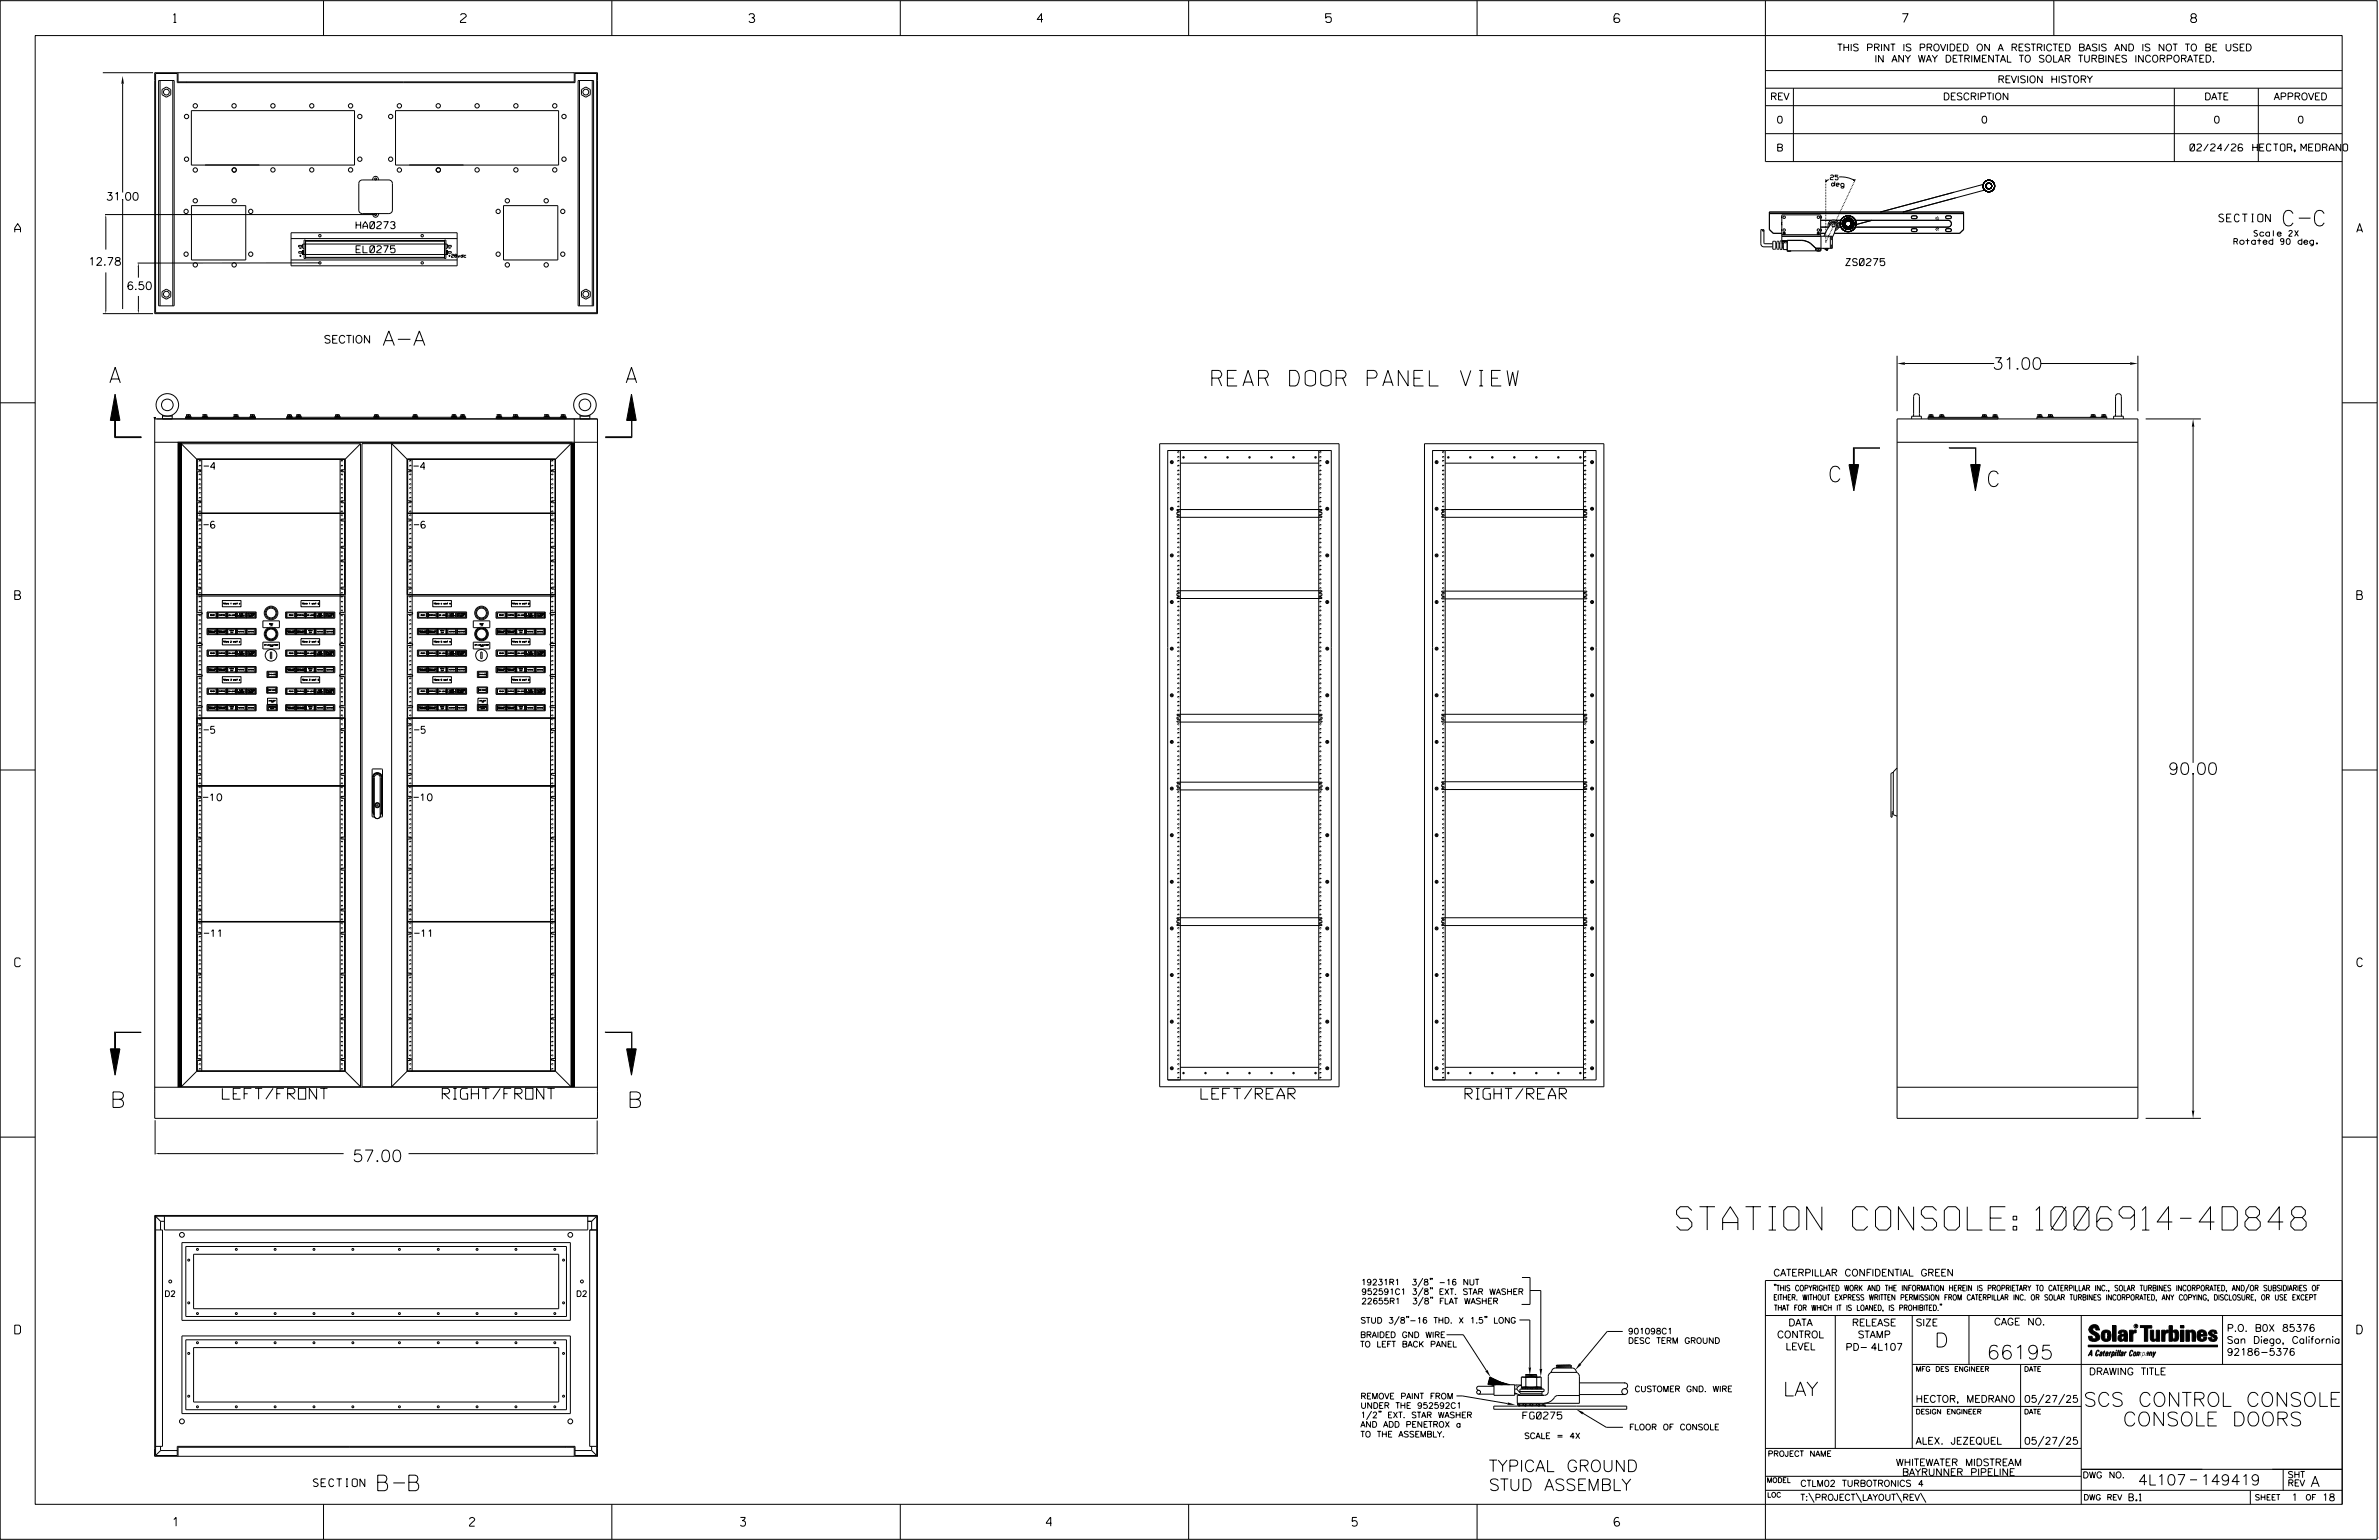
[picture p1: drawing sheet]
<svg xmlns="http://www.w3.org/2000/svg" width="864mm" height="559mm" viewBox="0 0 864 559" stroke-linecap="round" stroke-linejoin="round" font-family="sans-serif">
<defs><g id="words">
<text font-size="8.5" x="608.6" y="446.3">STATION CONSOLE: 1006914-4D848</text>
<g font-size="5.6">
<text x="828.9" y="82">C-C</text>
<text x="39.9" y="138.9">A</text>
<text x="227.3" y="138.9">A</text>
<text x="439.9" y="140">REAR DOOR PANEL VIEW</text>
<text x="664.3" y="174.8">C</text>
<text x="721.9" y="176.6">C</text>
<text x="40" y="401.9">B</text>
<text x="227.7" y="401.9">B</text>
<text x="137.1" y="540.9">B-B</text>
</g>
<text font-size="5.3" x="138.9" y="125.4">A-A</text>
<g font-size="5.1">
<text x="702.3" y="488.8">D</text>
<text x="721.2" y="493.2">66195</text>
<text x="647.3" y="506.5">LAY</text>
<text x="756.3" y="510.3">SCS CONTROL CONSOLE</text>
<text x="770.6" y="517.4">CONSOLE DOORS</text>
</g>
<g font-size="4.2">
<text x="723.3" y="134">31.00</text>
<text x="787" y="281">90.00</text>
<text x="127.9" y="421.5">57.00</text>
<text x="540.4" y="534">TYPICAL GROUND</text>
<text x="540.4" y="540.9">STUD ASSEMBLY</text>
</g>
<g font-size="3.9">
<text x="80.7" y="398.9">LEFT/FRONT</text>
<text x="160.6" y="398.9">RIGHT/FRONT</text>
<text x="435.9" y="398.9">LEFT/REAR</text>
<text x="531.8" y="398.9">RIGHT/REAR</text>
</g>
<g font-size="3.8">
<text x="776.1" y="538.9">4L107</text>
<text x="798.8" y="538.9">149419</text>
<text x="838.8" y="539.5">A</text>
</g>
<g font-size="3.2">
<text x="63" y="8.2">1</text>
<text x="167.2" y="8.2">2</text>
<text x="271.8" y="8.2">3</text>
<text x="376.5" y="8.2">4</text>
<text x="481.2" y="8.2">5</text>
<text x="690.6" y="8.2">7</text>
<text x="795.3" y="8.2">8</text>
<text x="5.4" y="84.3">A</text>
<text x="855.5" y="84.3">A</text>
<text x="5.4" y="217.5">B</text>
<text x="855.6" y="217.5">B</text>
<text x="5.4" y="350.8">C</text>
<text x="855.6" y="350.8">C</text>
<text x="5.4" y="484">D</text>
<text x="855.6" y="484">D</text>
<text x="62.8" y="553.8">1</text>
<text x="170.4" y="553.8">2</text>
<text x="268.8" y="553.8">3</text>
<text x="379.8" y="553.8">4</text>
<text x="490.8" y="553.8">5</text>
<text x="585.9" y="553.8">6</text>
</g>
<g font-size="2.8">
<text x="38.5" y="72.7">31.00</text>
<text x="805.5" y="80.5">SECTION</text>
<text x="32" y="96.3">12.78</text>
<text x="45.9" y="105.1">6.50</text>
<text x="117.5" y="124.5">SECTION</text>
<text x="113.7" y="539.4">SECTION</text>
</g>
<g font-size="2.5">
<text x="666.9" y="18.5">THIS PRINT IS PROVIDED ON A RESTRICTED BASIS AND IS NOT TO BE USED</text>
<text x="680.5" y="22.6">IN ANY WAY DETRIMENTAL TO SOLAR TURBINES INCORPORATED.</text>
<text x="725.1" y="30">REVISION HISTORY</text>
<text x="642.6" y="36.3">REV</text>
<text x="705.3" y="36.3">DESCRIPTION</text>
<text x="800.2" y="36.3">DATE</text>
<text x="825.4" y="36.3">APPROVED</text>
<text x="644.9" y="44.7">0</text>
<text x="719.1" y="44.7">0</text>
<text x="803.5" y="44.7">0</text>
<text x="834" y="44.7">0</text>
<text x="644.8" y="54.8">B</text>
<text x="795" y="54.8">02/24/26</text>
<text x="817.8" y="54.8">HECTOR, MEDRANO</text>
<text x="129.3" y="83">HA0273</text>
<text x="129.3" y="91.7">EL0275</text>
<text x="670" y="96.4">ZS0275</text>
<text x="73.9" y="170.4">-4</text>
<text x="150.1" y="170.4">-4</text>
<text x="73.9" y="191.7">-6</text>
<text x="150.3" y="191.7">-6</text>
<text x="73.9" y="266.1">-5</text>
<text x="150.3" y="266.1">-5</text>
<text x="73.7" y="290.6">-10</text>
<text x="150.1" y="290.6">-10</text>
<text x="74" y="339.9">-11</text>
<text x="150.4" y="339.9">-11</text>
<text x="643.8" y="463">CATERPILLAR CONFIDENTIAL GREEN</text>
<text x="645.1" y="485.5">CONTROL</text>
<text x="649.2" y="481.1">DATA</text>
<text x="672.3" y="481.1">RELEASE</text>
<text x="674.4" y="485.5">STAMP</text>
<text x="695.4" y="481.1">SIZE</text>
<text x="723.8" y="480.8">CAGE NO.</text>
<text x="808.4" y="483.1">P.O. B0X 85376</text>
<text x="648.2" y="489.8">LEVEL</text>
<text x="669.9" y="490">PD- 4L107</text>
<text x="808.4" y="487.5">San Diego, California</text>
<text x="808.4" y="491.8">92186-5376</text>
<text x="758.3" y="498.9">DRAWING TITLE</text>
<text x="695.4" y="508.9">HECTOR, MEDRANO</text>
<text x="734.8" y="508.9">05/27/25</text>
<text x="552.8" y="514.9">FG0275</text>
<text x="695.4" y="524.1">ALEX. JEZEQUEL</text>
<text x="734.8" y="524.1">05/27/25</text>
<text x="688.2" y="531.9">WHITEWATER MIDSTREAM</text>
<text x="690.5" y="535.5">BAYRUNNER PIPELINE</text>
<text x="772.8" y="544.6">B.1</text>
<text x="831.8" y="544.6">1</text>
<text x="842.9" y="544.6">18</text>
</g>
<g font-size="2.3">
<text x="653.5" y="539.4">CTLM02 TURBOTRONICS 4</text>
<text x="756" y="536.3">DWG NO.</text>
<text x="830.4" y="539.3">REV</text>
<text x="830.4" y="536.2">SHT</text>
<text x="653.5" y="544.5">T:\PROJECT\LAYOUT\REV\</text>
</g>
<g font-size="2.1">
<text x="810.9" y="88.7">Rotated 90 deg.</text>
<text x="818.2" y="85.7">Scale 2X</text>
<text x="494" y="466.3">19231R1</text>
<text x="512.6" y="466.3">3/8&quot; -16 NUT</text>
<text x="59.7" y="470.5">D2</text>
<text x="209.1" y="470.5">D2</text>
<text x="494.2" y="469.7">952591C1 3/8&quot; EXT. STAR WASHER</text>
<text x="494.2" y="473.2">22655R1</text>
<text x="510.1" y="473.2">3/8&quot; FLAT WASHER</text>
<text x="493.8" y="485.4">BRAIDED GND WIRE</text>
<text x="493.9" y="480.2">STUD 3/8&quot;-16 THD. X 1.5&quot; LONG</text>
<text x="591" y="484.1">901098C1</text>
<text x="493.8" y="488.8">TO LEFT BACK PANEL</text>
<text x="591" y="487.5">DESC TERM GROUND</text>
<text x="493.9" y="507.7">REMOVE PAINT FROM</text>
<text x="593.4" y="505">CUSTOMER GND. WIRE</text>
<text x="493.9" y="511.1">UNDER THE 952592C1</text>
<text x="493.9" y="514.5">1/2&quot; EXT. STAR WASHER</text>
<text x="493.9" y="517.9">AND ADD PENETROX a</text>
<text x="493.9" y="521.5">TO THE ASSEMBLY.</text>
<text x="591.4" y="518.9">FLOOR OF CONSOLE</text>
<text x="553.3" y="522">SCALE = 4X</text>
</g>
<g font-size="2">
<text x="643.8" y="468.4">&quot;THIS COPYRIGHTED WORK AND THE INFORMATION HEREIN IS PROPRIETARY TO CATERPILLAR INC., SOLAR TURBINES INCORPORATED, AND/OR SUBSIDIARIES OF</text>
<text x="643.8" y="471.8">EITHER. WITHOUT EXPRESS WRITTEN PERMISSION FROM CATERPILLAR INC. OR SOLAR TURBINES INCORPORATED, ANY COPYING, DISCLOSURE, OR USE EXCEPT</text>
<text x="644" y="475.6">THAT FOR WHICH IT IS LOANED, IS PROHIBITED.&quot;</text>
<text x="641.7" y="528.5">PROJECT NAME</text>
<text x="756.3" y="544.3">DWG REV</text>
<text x="818.5" y="544.3">SHEET</text>
<text x="836.9" y="544.3">OF</text>
</g>
<g font-size="1.8">
<text x="695.4" y="497.6">MFG DES ENGINEER</text>
<text x="734.8" y="497.6">DATE</text>
<text x="695.4" y="513.1">DESIGN ENGINEER</text>
<text x="734.8" y="513.1">DATE</text>
<text x="641.3" y="538">MODEL</text>
<text x="641.5" y="543.3">LOC</text>
</g>
<g font-size="1.7">
<text x="664.4" y="65.2" transform="rotate(2 664.4 65.2)">2</text>
<text x="666.1" y="65.2" transform="rotate(2 666.1 65.2)">5</text>
<text x="664.9" y="67.5" transform="rotate(2 664.9 67.5)">d e g</text>
</g>
<g font-size="1.1">
<text x="108.7" y="93.4">+</text>
<text x="108.7" y="90.7">-</text>
<text x="162.8" y="93.4">+28vdc</text>
<text x="162.8" y="90.6">-</text>
</g>
<text font-size=".9" x="775.1" y="481.7">R</text>
<g font-size=".5">
<text x="81" y="219.3">TRAIN 1 UNIT A</text>
<text x="109.5" y="219.3">TRAIN 1 UNIT B</text>
<text x="157.4" y="219.3">TRAIN 4 UNIT A</text>
<text x="185.9" y="219.3">TRAIN 4 UNIT B</text>
<text x="81" y="233.1">TRAIN 2 UNIT A</text>
<text x="109.5" y="233.1">TRAIN 2 UNIT B</text>
<text x="157.4" y="233.1">TRAIN 5 UNIT A</text>
<text x="185.9" y="233.1">TRAIN 5 UNIT B</text>
<text x="81" y="246.9">TRAIN 3 UNIT A</text>
<text x="109.5" y="246.9">TRAIN 3 UNIT B</text>
<text x="157.4" y="246.9">TRAIN 6 UNIT A</text>
<text x="185.9" y="246.9">TRAIN 6 UNIT B</text>
</g>
<g font-size=".4">
<text x="76.3" y="223.4">READY</text>
<text x="79.3" y="223.4">STARTING</text>
<text x="83" y="223.4">ON LOAD</text>
<text x="86.5" y="223.6">SUMMARY</text>
<text x="86.6" y="222.9">ALARM</text>
<text x="89.9" y="223.6">SUMMARY</text>
<text x="89.9" y="222.9">SHUTDOWN</text>
<text x="115" y="223.7">SUMMARY</text>
<text x="115.2" y="223">ALARM</text>
<text x="118.4" y="223.7">SUMMARY</text>
<text x="118.4" y="223">SHUTDOWN</text>
<text x="152.7" y="223.4">READY</text>
<text x="155.7" y="223.4">STARTING</text>
<text x="159.3" y="223.4">ON LOAD</text>
<text x="162.9" y="223.6">SUMMARY</text>
<text x="163" y="222.9">ALARM</text>
<text x="166.3" y="223.6">SUMMARY</text>
<text x="166.3" y="222.9">SHUTDOWN</text>
<text x="191.4" y="223.7">SUMMARY</text>
<text x="191.5" y="223">ALARM</text>
<text x="194.8" y="223.7">SUMMARY</text>
<text x="194.8" y="223">SHUTDOWN</text>
<text x="83.4" y="229">NORMAL</text>
<text x="83.5" y="229.7">STOP</text>
<text x="112" y="229">NORMAL</text>
<text x="112.1" y="229.7">STOP</text>
<text x="159.8" y="229">NORMAL</text>
<text x="159.9" y="229.7">STOP</text>
<text x="188.4" y="229">NORMAL</text>
<text x="188.5" y="229.7">STOP</text>
<text x="76.3" y="237.2">READY</text>
<text x="79.3" y="237.2">STARTING</text>
<text x="83" y="237.2">ON LOAD</text>
<text x="104.9" y="237.2">READY</text>
<text x="107.9" y="237.2">STARTING</text>
<text x="111.5" y="237.2">ON LOAD</text>
<text x="115" y="237.5">SUMMARY</text>
<text x="115.2" y="236.8">ALARM</text>
<text x="118.4" y="237.5">SUMMARY</text>
<text x="118.4" y="236.8">SHUTDOWN</text>
<text x="152.7" y="237.2">READY</text>
<text x="155.7" y="237.2">STARTING</text>
<text x="159.3" y="237.2">ON LOAD</text>
<text x="181.3" y="237.2">READY</text>
<text x="184.3" y="237.2">STARTING</text>
<text x="187.9" y="237.2">ON LOAD</text>
<text x="191.4" y="237.5">SUMMARY</text>
<text x="191.5" y="236.8">ALARM</text>
<text x="194.8" y="237.5">SUMMARY</text>
<text x="194.8" y="236.8">SHUTDOWN</text>
<text x="83.4" y="242.8">NORMAL</text>
<text x="83.5" y="243.5">STOP</text>
<text x="112" y="242.8">NORMAL</text>
<text x="159.8" y="242.8">NORMAL</text>
<text x="159.9" y="243.5">STOP</text>
<text x="188.4" y="242.8">NORMAL</text>
<text x="83" y="251">ON LOAD</text>
<text x="86.5" y="251.3">SUMMARY</text>
<text x="86.6" y="250.6">ALARM</text>
<text x="89.9" y="251.3">SUMMARY</text>
<text x="89.9" y="250.6">SHUTDOWN</text>
<text x="104.9" y="251">READY</text>
<text x="107.9" y="251">STARTING</text>
<text x="111.5" y="251">ON LOAD</text>
<text x="115" y="251.3">SUMMARY</text>
<text x="118.4" y="251.3">SUMMARY</text>
<text x="118.4" y="250.6">SHUTDOWN</text>
<text x="159.3" y="251">ON LOAD</text>
<text x="162.9" y="251.3">SUMMARY</text>
<text x="163" y="250.6">ALARM</text>
<text x="166.3" y="251.3">SUMMARY</text>
<text x="166.3" y="250.6">SHUTDOWN</text>
<text x="181.3" y="251">READY</text>
<text x="184.3" y="251">STARTING</text>
<text x="187.9" y="251">ON LOAD</text>
<text x="191.4" y="251.3">SUMMARY</text>
<text x="194.8" y="251.3">SUMMARY</text>
<text x="194.8" y="250.6">SHUTDOWN</text>
<text x="83.4" y="256.6">NORMAL</text>
<text x="83.5" y="257.3">STOP</text>
<text x="112" y="256.6">NORMAL</text>
<text x="112.1" y="257.3">STOP</text>
<text x="159.8" y="256.6">NORMAL</text>
<text x="159.9" y="257.3">STOP</text>
<text x="188.4" y="256.6">NORMAL</text>
<text x="188.5" y="257.3">STOP</text>
</g>
<g font-size=".3">
<text x="97.8" y="226.6">RESET</text>
<text x="174.2" y="226.6">RESET</text>
<text x="75.7" y="229.2">SPEED/LOAD</text>
<text x="76" y="229.5">INCREASE</text>
<text x="79.2" y="229.2">SPEED/LOAD</text>
<text x="79.5" y="229.5">DECREASE</text>
<text x="104.2" y="229.2">SPEED/LOAD</text>
<text x="104.6" y="229.5">INCREASE</text>
<text x="107.7" y="229.2">SPEED/LOAD</text>
<text x="108" y="229.5">DECREASE</text>
<text x="152.1" y="229.2">SPEED/LOAD</text>
<text x="152.4" y="229.5">INCREASE</text>
<text x="155.6" y="229.2">SPEED/LOAD</text>
<text x="155.9" y="229.5">DECREASE</text>
<text x="180.6" y="229.2">SPEED/LOAD</text>
<text x="180.9" y="229.5">INCREASE</text>
<text x="184.1" y="229.2">SPEED/LOAD</text>
<text x="184.4" y="229.5">DECREASE</text>
<text x="75.7" y="243">SPEED/LOAD</text>
<text x="76" y="243.3">INCREASE</text>
<text x="79.2" y="243">SPEED/LOAD</text>
<text x="79.5" y="243.3">DECREASE</text>
<text x="104.3" y="243">SPEED/LOAD</text>
<text x="107.8" y="243">SPEED/LOAD</text>
<text x="115.1" y="243.2">INCREASE</text>
<text x="118.6" y="243.2">DECREASE</text>
<text x="152.1" y="243">SPEED/LOAD</text>
<text x="152.4" y="243.3">INCREASE</text>
<text x="155.6" y="243">SPEED/LOAD</text>
<text x="155.9" y="243.3">DECREASE</text>
<text x="180.6" y="243">SPEED/LOAD</text>
<text x="184.1" y="243">SPEED/LOAD</text>
<text x="191.5" y="243.2">INCREASE</text>
<text x="195" y="243.2">DECREASE</text>
<text x="76" y="257.2">INCREASE</text>
<text x="79.5" y="257.2">DECREASE</text>
<text x="86.6" y="257">INCREASE</text>
<text x="90.1" y="257">DECREASE</text>
<text x="97.6" y="254.4">LAMP TEST</text>
<text x="104.3" y="256.8">SPEED/LOAD</text>
<text x="104.6" y="257.2">INCREASE</text>
<text x="107.8" y="256.8">SPEED/LOAD</text>
<text x="108" y="257.2">DECREASE</text>
<text x="152.4" y="257.2">INCREASE</text>
<text x="155.9" y="257.2">DECREASE</text>
<text x="163" y="257">INCREASE</text>
<text x="166.5" y="257">DECREASE</text>
<text x="174" y="254.4">LAMP TEST</text>
<text x="180.6" y="256.8">SPEED/LOAD</text>
<text x="181" y="257.2">INCREASE</text>
<text x="184.1" y="256.8">SPEED/LOAD</text>
<text x="184.4" y="257.2">DECREASE</text>
</g>
<g font-size=".2">
<text x="97.3" y="250.5">HORN SILENCE</text>
<text x="173.7" y="250.5">HORN SILENCE</text>
</g>
</g></defs>
<g fill="none" stroke="#000" stroke-width=".36">
<path d="M.1 .2h862.8v558.4h-862.8zM12.8 12.9h837.4v533h-837.4zM117.4 .2v12.7M222.1 .2v12.7M326.8 .2v12.7M431.5 .2v12.7M536.2 .2v12.7M587.9 5.5l-.5-.5h-1l-.5 1v1.7l.5 .4h1l.6-.4v-.6l-.6-.5h-1l-.5 .5M640.9 .2v58.4h209.3M745.6 .2v12.7M37.3 26.4h18.3M44.5 30.4v39.4"/>
<path d="M56.2 26.4h160.7v87.4h-160.7zM57.6 29.2h5.6v81.8h-5.6zM58.1 29.2v81.8M58.8 32.5l1.6-.9 1.6 .9v1.9l-1.6 .9-1.6-.9zM62.7 29.2v81.8M64.6 26.4v3.3h143.9v-3.3M67.5 29.7v.3M209.9 29.2h5.6v81.8h-5.6zM210.4 29.2v81.8M211.1 32.5l1.6-.9 1.6 .9v1.9l-1.6 .9-1.6-.9zM215 29.2v81.8M640.9 25.6h209.3"/>
<path d="M640.9 32h209.3M640.9 38.3h209.3M651 32v26.6M789.3 32v26.6M819.8 32v26.6M69.5 40.1h59.2v19.8h-59.2zM143.6 40.1h59.2v19.8h-59.2zM640.9 48.5h209.3M38.1 77.9h98.2M38.4 79.3v11.3M44.5 72.7v39.4M69.5 74.6h19.7v19.7h-19.7z"/>
<path d="M130.6 65.7l.9-.4h9.7a1.33 1.33 0 0 1 1.3 1.3v9.6a1.33 1.33 0 0 1-1.3 1.3h-9.7l-.9-.4-.4-.9v-9.6zM135.1 65.3l.4-.9 .8-.4 .9 .4 .3 .9M135.1 77.5l.4 .9 .8 .4 .9-.4 .3-.9M182.8 74.6h19.7v19.7h-19.7zM642.3 77.5h70.5M646.8 78.5v.7M660.9 78.4l.3 .4-.3 .5M660.9 79.9h3.9M662.7 65.9l.5-.2-.3-.3-.2 .5M662.8 65.1v.3M662.8 65.7v.2M662.8 66.2v.3"/>
<path d="M662.8 66.8v.3M662.8 67.3v.3M662.8 67.9v.3M662.8 68.5v.3M662.8 69v.3M662.8 69.6v.3M662.8 70.2v.2M662.8 70.7v.3M662.8 71.3v.3M662.8 71.9v.2M662.8 72.4v.3M662.8 73v.3"/>
<path d="M662.8 73.6v.2M662.8 74.1v.3M662.8 74.7v.3M662.8 75.2v.3M662.8 75.8v.3M662.8 76.4v.3M662.8 76.9v.3M662.8 77.5v.3M662.8 78.1v.3M662.8 78.6v.3M662.8 79.2v.3M662.8 79.8v.2"/>
<path d="M663.9 65.2l-1.2 .6M666.4 79.9h1.9M666.5 80l-.1 .2M666.8 79.4l-.2 .3M667 79l-.1 .2M667.2 78.4l-.1 .3M667.5 77.9l-.1 .3M667.6 64.2a10.1 10.1 0 0 1 5.6 1.3M667.7 77.4l-.1 .2M668 76.9l-.2 .3M668.2 76.4l-.1 .3M668.4 75.9l-.1 .2"/>
<path d="M668.7 75.4l-.1 .2M668.9 74.9l-.1 .2M669.2 74.3l-.2 .3M669.4 73.8l-.1 .3M669.6 73.3l-.1 .3M669.7 79.9l-.1 .2M669.8 79.3a2.12 2.12 0 0 0-1 2.4 2.12 2.12 0 0 0 2.1 1.6M669.8 79.3l.2 .5M669.9 72.8l-.1 .3M670 79.8a1.67 1.67 0 0 0-.7 1.8 1.67 1.67 0 0 0 1.5 1.2M670.1 79.8l-.2 .1M670.1 72.3l-.1 .3"/>
<path d="M670.2 79.6l-.2 .1M670.4 71.8l-.2 .2M670.6 71.3l-.1 .2M670.6 79.6l-.3 .1M670.7 79.5h-.2M670.8 70.8l-.1 .2M670.9 79.1l-1.1 .2M670.9 79.1l.1 .4M670.9 79.1a2.12 2.12 0 0 1 2 1.5 2.12 2.12 0 0 1-1 2.4M670.9 79.6h.3M671 79.5h.3M671 79.5a1.67 1.67 0 0 1 1.5 1.2 1.67 1.67 0 0 1-.7 1.9"/>
<path d="M671.1 70.3l-.1 .2M671.3 69.7l-.1 .3M671.4 79.7l.3 .1M671.6 79.6l.2 .1M671.6 69.3l-.2 .2M671.8 68.7l-.1 .3M671.9 79.9l.2 .3M672 68.2l-.1 .3M672 79.9l.2 .2M672.3 67.7l-.1 .3M672.5 67.2l-.1 .3M672.8 66.7l-.2 .3"/>
<path d="M673 65.1l.3 .4h-.5zM673 66.2l-.1 .2M673.3 65.7l-.2 .2M673.5 79.9h33.6a1.23 1.23 0 0 1 1.3 1.3 1.23 1.23 0 0 1-1.3 1.2h-33.6M673.5 65.1l-.1 .3M679.6 79.9l-5.8 1.6M690.8 76.9l29.4-7.9-.6-2-37 9.9M694.1 78.4h1.6l.2 .7-.5 .2h-1.3l-.3-.5zM702.6 79.3l.1 .3M702.9 79.8h.3M702.9 78.8l-.2 .2M703.1 79.5h.2"/>
<path d="M703.1 79l-.2 .3M703.2 78.7l.3 .1M703.3 79l.2 .3M703.7 79.6l-.2 .2M703.7 79l.1 .3M706.3 78.6l1.5-.3 .6 .5-.3 .5h-1.3l-.5-.2zM38.4 98.8v13.6M50.2 96.9v3.9M105.7 84.5h60.2v11.9h-60.2zM105.7 94.3h60.2M105.7 86.6h60.2M108.4 91.3h1.1v.6h-1.1z"/>
<path d="M108.4 89h1.1v.6h-1.1zM109.5 89.5l.4 .2-.4-.1M109.9 90.8v1.5h.5M109.9 89l-.4 .2M109.9 88.9l-.4 .2M109.9 91.9l-.4-.1 .4 .2M109.9 91.2l-.4 .2M109.9 91.1l-.4 .2M110.4 87.1h.5v6.7h-.5zM110.4 92.4h51.5M110.4 90.1h-.5v-1.5h52.4v1.5h-.4M110.9 87.5h50.5"/>
<path d="M110.9 87.3h50.5M110.9 93.6h50.5M110.9 93.4h50.5M116.1 95.4l-66.1 .1M161.4 87.1h.5v6.7h-.5zM162.3 90.8v1.5h-.4M162.3 89l.4 .2M162.3 88.9l.4 .2M162.3 91.9l.4-.1-.4 .2M162.3 91.1l.4 .2M162.3 91.2l.4 .2M162.7 89h1.1v.6h-1.1z"/>
<path d="M162.7 91.3h1.1v.6h-1.1zM162.7 89.5l-.4 .3 .4-.2M639.7 83.5l.1 .1M639.7 83.6l-.3-.3-.2 .1v5l.2 .7 .9 .5h3.2M640.3 83.6l.1 4.7 3.1 .1M644.7 88.2v1.6M644.9 88.2v1.6M645.8 88.2v1.6M646.1 88.2v1.6M646.8 80.6v1.1M646.8 83.1v.8M646.8 84.7h-3.1l-1.4-1.4v-6.4h70.5v6.4l-1.4 1.4h-45.5"/>
<path d="M646.8 85.7h18.4v4.4h-6.1M646.8 85.2h14.1M646.9 88v-.4h1.6v.4M646.9 88l.3 .1M646.9 88.2v1.6M647 87.4v.2M647.2 88.2v1.6M647.2 88.1l-.3 .1-.4-.8-.6 .9-.5-.8-.6 .8-.3-.7h-1v2.8h1l.3-.7 .6 .8 .5-.8 .4 .8h.3l.4-.8 .3 .9M647.3 85.2v-.9h.8v.9M647.3 84.6h.6M647.3 84.5h.6M647.3 85h.6"/>
<path d="M647.3 84.8h.6M647.3 90.6h1.5M647.3 88.2v2.4M647.5 84.9h.3M647.7 87.4l-.3 .2M647.8 87.4l-.3 .2M648.4 87.4v.2M648.5 88l-.7 .2-.2-.3v.3l-.4-.1M648.7 91l.1 .1M648.8 91v.1M648.8 91.1l.2 .1M648.8 87.3h5.2l1.7 .3a7.6 7.6 0 0 1 3.4 2.5"/>
<path d="M649 91.2h.9M650.1 91.1l-.3 .1M650.1 91l-.1 .1M650.1 91v.1M659.1 90.1v.9M659.2 90.1a8 8 0 0 0-3.4-2.6l-1.7-.3h-5.3v3.8M659.2 90.3h1.7v.4l-.7 .1-.2-.2v.2h-.4l-.4-.1zM659.4 90.1v.2M659.4 91h1.4M659.7 85.2v-.9h.7v.9M659.7 85h.6M659.7 84.8h.6"/>
<path d="M659.8 84.6h.6M659.8 84.5h.6M659.9 84.9h.3M660.2 90.1l-.4 .2M660.8 90.1v.2M660.9 84.7h1.7M660.9 90.7h.1M660.9 83l.3 .5-.3 .5M660.9 82.4h2.8M660.9 85.7v-7.7h-14.1v9.4h2M661 85.8v5.2h-12.2M661.8 90.1l1.6 .7"/>
<path d="M662.6 90.4l.8 .4M662.7 90.3l.7 .4-.7-.4M662.7 90.2l.8 .4-.8-.4M662.7 90.1l.8 .4M662.8 90.1l-.2 .4 .7 .3 .3-.7M662.8 80.3v.3M662.8 80.9v.3M662.8 81.5v.2M662.8 82v.3M662.8 82.6v.3M662.8 83.1v.3M662.8 83.7v.3"/>
<path d="M662.8 84.3v.3M662.8 84.8v.3M662.8 85.4v.3M662.8 86v.3M662.8 86.5v.3M662.8 87.1v.3M662.8 90.1l.7 .4M662.9 87.6l-.1 .3v-.2M662.9 90.1l.7 .3-.6-.3M663.2 87.1l-.2 .2M663.2 90.1l.4 .2M663.4 86.6l-.1 .3"/>
<path d="M663.5 90.1l.1 .1-.3-.1M663.6 85.7l.2-.3 .1 .3M663.6 86.1l-.1 .2M663.8 82.5a1.99 1.99 0 0 1 1.1-2.6 1.99 1.99 0 0 1 2.6 1.2 1.99 1.99 0 0 1-1.3 2.6M663.9 85.6l-.1 .2M664.1 85.1l-.1 .2M664.4 81.2h.1M664.4 84.6l-.2 .2M664.4 85.8v4.3M664.6 84l-.1 .3M664.8 85.7v1.2h.4M664.8 81l-.3-.4-.2 .2-.3 .9h.4"/>
<path d="M664.8 83.5l-.1 .3M665.1 83l-.1 .3M665.2 88.9h-.4v1.2M665.3 82.5l-.1 .3M665.6 80.4h.1M665.6 82l-.2 .3M665.8 81.5l-.1 .2M665.9 80.7l.2-.4-.7-.1-.6 .2 .3 .4M665.9 84.6l.7-2.5a1.04 1.04 0 0 0-.5-1.3 1.04 1.04 0 0 0-1.4 .4l-1.5 2.2-1.1 2.3M665.9 84.6l-.7 1.6M666 81l-.1 .2M666.2 80.9l.2-.5 .5 .4 .2 .6-.5 .1"/>
<path d="M666.3 80.5l-.1 .2M666.3 83v.1M666.6 81.8h.6l-.1 .3-.5 .8-.1-.3M666.8 80.9h.1M667 82.3h.1M667.5 82.4h.8M669.2 81.4l.1 .3M669.2 80.9v.3M669.3 81.2v.2M669.4 82l.2 .2M669.4 80.4l-.1 .2M669.4 81.7l.1 .3"/>
<path d="M669.4 80.6l-.1 .3M669.7 82.2l.2 .2M669.7 80.2l-.2 .2M669.7 82.4l.3 .2M670.1 82.5l.2 .2M670.2 82.7l.3 .1M670.6 82.7h.3M670.7 82.8h.3M670.8 82.8l.1 .5M671.4 82.7h-.2M671.6 82.7l-.3 .1M671.8 82.6l.1 .4"/>
<path d="M671.9 82.4l-.2 .1M671.9 83l-1 .3M672 82.4l-.2 .2M672.3 82l-.2 .2M672.3 80.4l.1 .2M672.4 82l-.2 .2M672.4 80.4l.1 .2M672.4 80.9l.1 .3M672.4 81.4v.3M672.6 80.9v.3M672.6 81.4l-.1 .3M694.1 83h1.6l.2 .8-.5 .2h-1.3l-.3-.5z"/>
<path d="M702.6 83l.1 .3M702.9 83.5l.3 .1M702.9 82.6l-.2 .2M703.1 83.3h.2M703.1 82.8l-.2 .2M703.2 82.5l.3 .1M703.3 82.8l.2 .2M703.7 83.3l-.2 .2M703.7 82.8l.1 .2M706.3 83.2l1.5-.2 .6 .5-.3 .5h-1.3l-.5-.2zM37.3 113.8h18.3M50.2 107.4v5"/>
<path d="M58.8 105.8l1.6-.9 1.6 .9v1.9l-1.6 .9-1.6-.9zM211.1 105.8l1.6-.9 1.6 .9v1.9l-1.6 .9-1.6-.9zM216.9 113.5h-160.4v-86.8h7.8v3.3h144.4v-3.3h7.9v86.8M688.7 129.1v20.1M691.5 131.9h32.4M740.8 131.9h32.5M776.1 129.1v20.1M.1 146.2h12.7M41.6 152.6v6.2h9.7v-.3h-9.4v-5.9M41.6 158.6h9.7M41.8 152.6v6.2M41.8 143l1.7 9.6h-3.5z"/>
<path d="M55.9 151.5h.6l-.3 .5zM56.2 152h160.7v253.8h-160.7zM59 151h3.5M59 150.6v1.4M62.5 150.6v1.4M67.3 151.4h25.4M67.3 151.9h25.4M67.7 150.6h.1M67.7 150.6h.7M67.7 151h1.4zM67.7 150.5v.7M68 150.5h.8"/>
<path d="M68.4 150.6l.7-.1v.7M68.4 150.5v.5M68.5 151l-.3 .2M69.5 151.4v-.2h-2.2v.8M73.3 151.4v-.2h2.2v.2M73.7 150.6h.1M73.7 150.6h.7M73.7 151h1.4zM73.7 150.5v.7M74 150.5h.8M74.2 151.2l.3-.2-.2 .2M74.4 150.6l.7-.1v.7"/>
<path d="M74.4 150.5v.5M84.6 151.4v-.2h2.1v.2M85 150.6h.1M85 150.6h.7M85 151h1.4zM85 150.5v.7M85.3 150.5h.8M85.7 150.6l.7-.1v.7M85.7 150.5v.5M85.8 151l-.3 .2M90.6 151.4v-.2h2.1v.8M91 150.6h.1"/>
<path d="M91 150.6h.7M91 151h1.4zM91 150.5v.7M91.3 150.5h.8M91.7 150.6l.7-.1v.7M91.7 150.5v.5M91.8 151l-.3 .2M104 151.9h65.1M104 151.4h65.1M104.4 150.5h.1M104.4 150.5h.7M104.4 151h.7"/>
<path d="M104.4 150.5v.7M104.4 151h1.4M104.7 150.5h.8M105.1 150.5h.7v.7M105.1 151h.7M105.1 150.5v.5M105.2 151l-.3 .2M106.2 151.4l-2.2-.2v.8M107.4 151.4h2.1M107.7 150.5h.1M107.7 150.5h.7M107.7 151h.7"/>
<path d="M107.7 150.5v.7M107.7 151h1.4M108 150.5h.8M108.4 150.5h.7v.7M108.4 151h.7M108.4 150.5v.5M108.5 151l-.3 .2M121.5 151.4h2.1M121.8 150.5h.1M121.8 150.5h.7M121.8 151h.7M121.8 150.5v.7"/>
<path d="M121.8 151h1.4M122.1 150.5h.8M122.5 150.5h.7v.7M122.5 151h.7M122.5 150.5v.5M122.6 151l-.3 .2M135.6 151.4h2.1M135.9 150.5h.1M135.9 150.5h.7M135.9 151h.7M135.9 150.5v.7M135.9 151h1.4"/>
<path d="M136.2 150.5h.8M136.6 150.5h.7v.7M136.6 151h.7M136.6 150.5v.5M136.7 151l-.3 .2M149.6 151.4h2.2M150 151h1.4M150 150.5h.7M150 151h.7M150 150.5v.7M150 150.5h.1M150.3 150.5h.8"/>
<path d="M150.7 150.5h.7v.7M150.7 151h.7M150.7 150.5v.5M150.8 151l-.3 .2M150.8 151l-.2 .2M163.8 151.4h2.1M164.1 150.5h.1M164.1 151h1.4M164.1 150.5h.7M164.1 151h.7M164.1 150.5v.7M164.4 150.5h.8"/>
<path d="M164.6 151.2l.3-.2-.2 .2M164.8 150.5h.7v.7M164.8 151h.7M164.8 150.5v.5M166.9 151.4l2.2-.2v.8M167.3 150.5h.1M167.3 151h1.4M167.3 150.5h.7M167.3 151h.7M167.3 150.5v.7M167.6 150.5h.8M168 150.5h.7v.7"/>
<path d="M168 151h.7M168 150.5v.5M168.1 151l-.3 .2M180.1 151.4h25.4M180.1 151.9h25.4M180.5 151h1.4zM180.5 150.6h.7M180.5 150.6h.1M180.5 150.5v.7M180.8 150.5h.8M181.2 150.6l.7-.1v.7M181.2 150.5v.5"/>
<path d="M181.3 151l-.3 .2 .3-.2M182.2 151.4v-.2h-2.1v.8M186.1 151.4v-.2h2.1v.2M186.5 151h1.4zM186.5 150.6h.7M186.5 150.6h.1M186.5 150.5v.7M186.8 150.5h.8M187.2 150.6l.7-.1v.7M187.2 150.5l.1 .5-.3 .2M187.3 151l-.3 .2M197.4 151.4v-.2h2.1v.2"/>
<path d="M197.8 151h1.4zM197.8 150.6h.7M197.8 150.6h.1M197.8 150.5v.7M198 150.5h.9M198.5 150.6l.7-.1v.7M198.5 150.5v.5M198.6 151l-.3 .2M203.4 151.4v-.2h2.1v.8M203.7 150.6h.1M203.8 150.5v.7M203.8 151h1.4z"/>
<path d="M203.8 150.6h.7M204 150.5h.9M204.5 150.6l.7-.1v.7M204.5 150.5v.5M204.6 151l-.3 .2M208.5 152v242.5M210.6 151h3.5M210.6 150.6v1.4M214.1 150.6v1.4M219.7 158.6h9.7M219.7 158.5h9.4M229.2 143l1.8 9.6h-3.5z"/>
<path d="M229.2 152.6v6.2M229.4 152.6v6.2h-9.7M688.7 152h87.4v253.8h-87.4zM693.9 152v-1h3.6v1M694.7 151v-7.1a1.06 1.06 0 0 1 1-1.1 1.06 1.06 0 0 1 1.1 1.1v7.1M699.9 151.4h25.4M700.3 150.6v.6M700.3 150.6h.7M700.3 151h1.4zM700.3 150.6h.1M700.6 150.5h.8M701 150.6l.7-.1v.7"/>
<path d="M701 150.6v.4M701 151l-.2 .2 .3-.2M702 151.4v-.2h-2.1v.8M703.8 151.4v-.2h2.1v.2M704.2 151h1.4zM704.5 150.5h.8M704.9 150.6l.7-.1v.7M704.9 150.6l-.7-.1v.7M704.9 150.6v.4M705 151l-.3 .2M719.3 151.4v-.2h2.1v.2M719.7 150.6h.1"/>
<path d="M719.7 151h1.4zM719.7 150.6h.7M719.7 150.6v.6M719.9 150.5h.9M720.4 150.6l.7-.1v.7M720.4 150.6v.4M720.5 151l-.3 .2M723.2 151.2h2.1v.8M723.5 150.6h.1M723.5 150.6v.6M723.5 151h1.5zM723.5 150.6h.8"/>
<path d="M723.8 150.5h.9M724.3 150.6l.7-.1v.7M724.3 150.6v.4M724.4 151l-.4 .2M739.4 151.4h25.4M739.8 151h1.4zM739.8 150.6h.7M739.8 150.6h.1M739.8 150.6v.6M740.1 150.5h.8M740.5 150.6l.7-.1v.7M740.5 150.6v.4"/>
<path d="M740.6 151l-.3 .2M741.5 151.4v-.2h-2.1v.8M743.3 151.4v-.2h2.1v.2M743.7 150.6h.1M743.7 150.6v.6M743.7 151h1.4zM743.7 150.6h.7M743.9 150.5h.9M744.4 150.6l.7-.1v.7M744.4 150.6v.4M744.5 151l-.3 .2M758.8 151.4v-.2h2.1v.2"/>
<path d="M759.1 150.6h.1M759.1 150.6v.6M759.1 151h1.5zM759.1 150.6h.7M759.5 150.5h.8M759.8 150.6l.8-.1v.7M759.8 150.6v.4M760 151l-.3 .2M762.7 151.4v-.2h2.1v.8M763 151h1.4zM763 150.6h.7M763 150.6h.1"/>
<path d="M763 150.6v.6M763.3 150.5h.9M763.7 150.6l.7-.1v.7M763.7 150.6v.4M763.8 151l-.2 .2M767.3 152v-1h3.5v1M768 151v-7.1a1.06 1.06 0 0 1 1-1.1 1.06 1.06 0 0 1 1.1 1.1v7.1M778.9 152h20M796.1 154.8v122M850.2 146.2h12.7M56.2 160.5h160.7M64.6 161h1.1"/>
<path d="M64.6 160.5v234M65.8 161h65.1M65.8 161v233.3l5.6-5.6M65.8 161l5.6 5.7M71.4 166.6v222.1M71.4 166.6h53.9M71.6 166.7v3.8h1.2l.1 .5-.3 .2M72.6 169.4h.1M72.6 171.1h.1M72.6 167.6h.1M72.6 171.2h-1v10.5l1.2 .1 .1 .5-.3 .1M72.7 172.5h-.1"/>
<path d="M72.7 174.3h-.1M72.7 176l-.1 .1M72.7 177.4l-.1 .1M72.7 179.2h-.1M72.8 169.1l-.3-.3-.2 .4M72.8 170.9l-.3-.3-.2 .4M72.8 172.3l-.3-.3-.2 .4M72.8 174l-.3-.2-.2 .3M72.8 175.8l-.3-.3-.2 .4M72.8 177.2l-.3-.2-.2 .3M72.8 179l-.3-.3-.2 .4M72.8 167.4l-.3-.3-.2 .4"/>
<path d="M73.2 166.7v222M123.5 166.7v222M124.1 171.1h.1M124.1 169.4h.1M124.1 167.6h.1M124.1 171.2h1v10.5l-1.2 .1-.1 .3 .3 .3M124.2 177.4l-.1 .1M124.2 176l-.1 .1M124.2 174.3h-.1M124.2 172.5h-.1M124.2 179.2h-.1M124.4 177.2l-.4-.2-.1 .3"/>
<path d="M124.4 175.8l-.4-.3-.1 .4M124.4 174l-.4-.2-.1 .3M124.4 172.3l-.4-.3-.1 .4M124.4 170.9l-.4-.3-.1 .4M124.4 179l-.4-.3-.1 .4M124.4 169.1l-.4-.3-.1 .4M124.4 167.4l-.4-.3-.1 .4M125.1 166.7v3.8h-1.2l-.1 .3 .3 .4M125.3 166.6v222.1M130.9 161v233.3l-5.6-5.6M130.9 161l-5.6 5.7M147.8 166.6l53.8 .1"/>
<path d="M147.8 166.6v222.1M147.8 166.7l-5.6-5.7v233.3l5.6-5.6M148 166.7v3.8h1.1l.2 .3-.4 .4h-.9v10.5h.9l.4 .4-.2 .3h-1.1v5.9h.9l.4 .4-.2 .3-1.1 .1v9.1l1.1 .1 .2 .3-.4 .3h-.9v4.3h1.1l.2 .3-.4 .4h-.9v9.1l1.1 .1 .2 .3-.4 .3h-.9v2.1h53.5v-2.1h-1M149 171.1h.1M149 167.6h.1M149 169.4h.1M149 172.5h.1M149 174.3h.1M149 176v.1M149 177.4v.1M149 179.2h.1M149.2 170.9l-.3-.3-.2 .4"/>
<path d="M149.2 172.3l-.3-.3-.2 .4M149.2 174l-.3-.2-.2 .3M149.2 175.8l-.3-.3-.2 .4M149.2 177.2l-.3-.2-.2 .3M149.2 179l-.3-.3-.2 .4M149.2 167.4l-.3-.3-.2 .4M149.2 169.1l-.3-.3-.2 .4M149.6 166.7v222M199.8 166.7v222M200.5 171.1h.1M200.5 167.6h.1M200.5 169.4h.1"/>
<path d="M200.5 171.2h1v10.5l-1.2 .1-.1 .5 .3 .1M200.6 179.2h-.1M200.6 177.4l-.1 .1M200.6 176l-.1 .1M200.6 174.3h-.1M200.6 172.5h-.1M200.8 179l-.4-.3-.1 .4M200.8 177.2l-.4-.2-.1 .3M200.8 175.8l-.4-.3-.1 .4M200.8 174l-.4-.2-.1 .3M200.8 172.3l-.4-.3-.1 .4M200.8 170.9l-.4-.3-.1 .4"/>
<path d="M200.8 167.4l-.4-.3-.1 .4M200.8 169.1l-.4-.3-.1 .4M201.5 166.7v3.8h-1.2l-.1 .5 .3 .2M201.6 166.6v222.1M201.6 166.7l5.7-5.7v233.3l-5.7-5.6M208.6 161h-77.2v233.3h77.1M421 161h65.1v233.3h-65.1zM423.9 163.5h59.4v228.4h-59.4zM427.8 164.4h.1M427.8 166.2h.1M427.8 167.6h.1M427.8 169.4h.1"/>
<path d="M427.8 171.1h.1M427.8 172.5h.1M427.8 174.3h.1M427.8 179.2h.1M427.8 176v.1M427.8 177.4v.1M428 164.2l-.3-.3-.2 .4M428 165.9l-.3-.2-.2 .4M428 167.4l-.3-.3-.2 .4M428 169.1l-.3-.3-.2 .4M428 170.9l-.3-.3-.2 .4M428 172.3l-.3-.3-.2 .4"/>
<path d="M428 174l-.3-.2-.2 .3M428 179l-.3-.3-.2 .4M428 175.8l-.3-.3-.2 .4M428 177.2l-.3-.2-.2 .3M428.5 168.1h50.2M428.5 163.5v228.4M478.7 163.5v228.4M479.3 166.2h.1M479.3 167.6h.1M479.3 169.4h.1M479.3 171.1h.1M479.3 164.4h.1"/>
<path d="M479.4 172.5h-.1M479.4 174.3h-.1M479.4 179.2h-.1M479.4 176l-.1 .1M479.4 177.4l-.1 .1M479.6 165.9l-.4-.2-.1 .4M479.6 167.4l-.4-.3-.1 .4M479.6 169.1l-.4-.3-.1 .4M479.6 170.9l-.4-.3-.1 .4M479.6 172.3l-.4-.3-.1 .4M479.6 174l-.4-.2-.1 .3M479.6 179l-.4-.3-.1 .4"/>
<path d="M479.6 175.8l-.4-.3-.1 .4M479.6 177.2l-.4-.2-.1 .3M479.6 164.2l-.4-.3-.1 .4M517.1 161h65.1v233.3h-65.1zM520 163.5h59.4v228.4h-59.4zM523.9 164.4h.1M523.9 166.2h.1M523.9 167.6h.1M523.9 169.4h.1M524 171.1h-.1M524 172.5h-.1M524 174.3h-.1"/>
<path d="M524 179.2h-.1M524 176l-.1 .1M524 177.4l-.1 .1M524.2 164.2l-.4-.3-.1 .4M524.2 165.9l-.4-.2-.1 .4M524.2 167.4l-.4-.3-.1 .4M524.2 169.1l-.4-.3-.1 .4M524.2 170.9l-.4-.3-.1 .4M524.2 172.3l-.4-.3-.1 .4M524.2 174l-.4-.2-.1 .3M524.2 179l-.4-.3-.1 .4M524.2 175.8l-.4-.3-.1 .4"/>
<path d="M524.2 177.2l-.4-.2-.1 .3M524.6 168.1h50.2M524.6 163.5v228.4M574.8 163.5v228.4M575.5 166.2h.1M575.5 167.6h.1M575.5 169.4h.1M575.5 164.4h.1M575.5 171.1h.1M575.5 172.5h.1M575.5 174.3h.1M575.5 179.2h.1"/>
<path d="M575.5 176v.1M575.5 177.4v.1M575.7 165.9l-.4-.2-.1 .4M575.7 167.4l-.4-.3-.1 .4M575.7 169.1l-.4-.3-.1 .4M575.7 170.9l-.4-.3-.1 .4M575.7 172.3l-.4-.3-.1 .4M575.7 174l-.4-.2-.1 .3M575.7 179l-.4-.3-.1 .4M575.7 175.8l-.4-.3-.1 .4M575.7 177.2l-.4-.2-.1 .3M575.7 164.2l-.4-.3-.1 .4"/>
<path d="M671.2 168.6h3.5l-1.7 9.5zM672.8 162.5h9.6M672.8 162.3v6.3M673 162.3v6.3M682.4 162.6h-9.3v6M688.7 160.5h87.4M707.6 162.5h9.6M707.6 162.3v.3h9.4M715.4 168.6h3.5l-1.8 9.5zM717.1 162.3v6.3M717.2 162.3v6.3M71.4 186.2h53.9"/>
<path d="M71.4 186.3h53.9M72.6 184.1h.1M72.6 185.9h.1M72.6 187.3h.1M72.6 189.1h.1M72.6 190.9h.1M72.6 194h.1M72.6 195.8h.1M72.6 197.2h.1M72.6 199h.1M72.6 192.3h.1M72.6 182.4h-1v5.9h1l.3 .4-.1 .3-1.2 .1v9.1l1.2 .1 .1 .4-.3 .2"/>
<path d="M72.6 198.9h-1v4.3h1.2l.1 .3-.3 .4h-1v9.1l1.2 .1 .1 .3-.3 .3h-1v2.1h53.5v-2.1h-1l-.3-.3 .1-.3 1.2-.1v-9.1h-1l-.3-.4 .1-.3h1.2v-4.3h-1M72.7 181h-.1M72.7 182.4h-.1M72.8 180.7l-.3-.2-.2 .3M72.8 182.1l-.3-.2-.2 .3M72.8 183.9l-.3-.2-.2 .3M72.8 185.7l-.3-.3-.2 .4M72.8 187.1l-.3-.3-.2 .4M72.8 188.8l-.3-.2-.2 .3M72.8 190.6l-.3-.2-.2 .3M72.8 193.8l-.3-.3-.2 .4M72.8 195.5l-.3-.2-.2 .4"/>
<path d="M72.8 197l-.3-.3-.2 .4M72.8 198.7l-.3-.2-.2 .3M72.8 192l-.3-.2-.2 .3M124.1 187.3h.1M124.1 185.9h.1M124.1 184.1h.1M124.1 190.9h.1M124.1 189.1h.1M124.1 197.2h.1M124.1 195.8h.1M124.1 194h.1M124.1 199h.1"/>
<path d="M124.1 192.3h.1M124.1 182.4h1v5.9h-1l-.3 .4 .1 .3 1.2 .1v9.1l-1.2 .1-.1 .3 .3 .3M124.2 181h-.1M124.2 182.4h-.1M124.4 180.7l-.4-.2-.1 .3M124.4 187.1l-.4-.3-.1 .4M124.4 185.7l-.4-.3-.1 .4M124.4 183.9l-.4-.2-.1 .3M124.4 182.1l-.4-.2-.1 .3M124.4 190.6l-.4-.2-.1 .3M124.4 188.8l-.4-.2-.1 .3M124.4 197l-.4-.3-.1 .4"/>
<path d="M124.4 195.5l-.4-.2-.1 .4M124.4 193.8l-.4-.3-.1 .4M124.4 198.7l-.4-.2-.1 .3M124.4 192l-.4-.2-.1 .3M147.8 186.2h53.8M147.8 186.3h53.8M149 189.1h.1M149 190.9h.1M149 184.1h.1M149 185.9h.1M149 187.3h.1M149 194h.1"/>
<path d="M149 195.8h.1M149 197.2h.1M149 199h.1M149 192.3h.1M149 181h.1M149 182.4h.1M149.2 180.7l-.3-.2-.2 .3M149.2 188.8l-.3-.2-.2 .3M149.2 190.6l-.3-.2-.2 .3M149.2 182.1l-.3-.2-.2 .3M149.2 183.9l-.3-.2-.2 .3M149.2 185.7l-.3-.3-.2 .4"/>
<path d="M149.2 187.1l-.3-.3-.2 .4M149.2 193.8l-.3-.3-.2 .4M149.2 195.5l-.3-.2-.2 .4M149.2 197l-.3-.3-.2 .4M149.2 198.7l-.3-.2-.2 .3M149.2 192l-.3-.2-.2 .3M200.5 187.3h.1M200.5 185.9h.1M200.5 184.1h.1M200.5 190.9h.1M200.5 189.1h.1M200.5 199h.1"/>
<path d="M200.5 197.2h.1M200.5 195.8h.1M200.5 194h.1M200.5 192.3h.1M200.5 182.4h1v5.9h-1l-.3 .4 .1 .3 1.2 .1v9.1l-1.2 .1-.1 .4 .3 .2M200.5 198.9h1v4.3h-1.2l-.1 .3 .3 .4h1v9.1l-1.2 .1-.1 .5 .3 .1M200.6 181h-.1M200.6 182.4h-.1M200.8 180.7l-.4-.2-.1 .3M200.8 187.1l-.4-.3-.1 .4M200.8 185.7l-.4-.3-.1 .4M200.8 183.9l-.4-.2-.1 .3"/>
<path d="M200.8 182.1l-.4-.2-.1 .3M200.8 190.6l-.4-.2-.1 .3M200.8 188.8l-.4-.2-.1 .3M200.8 198.7l-.4-.2-.1 .3M200.8 197l-.4-.3-.1 .4M200.8 195.5l-.4-.2-.1 .4M200.8 193.8l-.4-.3-.1 .4M200.8 192l-.4-.2-.1 .3M427.8 185.9h.1M427.8 184.1h.1M427.8 187.3h.1M427.8 192.3h.1"/>
<path d="M427.8 190.9h.1M427.8 189.1h.1M427.8 194h.1M427.8 199h.1M427.8 197.2h.1M427.8 195.8h.1M427.8 185.9l.3-.5-.9-.2v-.3h52.7v.3l-.9 .2 .3 .5M427.8 185.9h-.6v.8h.7l.2 .5-.9 .2v.3h52.7v-.3l-.9-.2 .1-.5h.8v-.8h-.6M427.8 181h.1M427.8 182.4h.1M428 180.7l-.3-.2-.2 .3M428 182.1l-.3-.2-.2 .3"/>
<path d="M428 185.7l-.3-.3-.2 .4M428 183.9l-.3-.2-.2 .3M428 187.1l-.3-.3-.2 .4M428 192l-.3-.2-.2 .3M428 190.6l-.3-.2-.2 .3M428 188.8l-.3-.2-.2 .3M428 193.8l-.3-.3-.2 .4M428 198.7l-.3-.2-.2 .3M428 197l-.3-.3-.2 .4M428 195.5l-.3-.2-.2 .4M479.3 185.9h.1M479.3 184.1h.1"/>
<path d="M479.3 187.3h.1M479.3 192.3h.1M479.3 190.9h.1M479.3 189.1h.1M479.3 194h.1M479.3 199h.1M479.3 197.2h.1M479.3 195.8h.1M479.4 181h-.1M479.4 182.4h-.1M479.6 180.7l-.4-.2-.1 .3M479.6 182.1l-.4-.2-.1 .3"/>
<path d="M479.6 185.7l-.4-.3-.1 .4M479.6 183.9l-.4-.2-.1 .3M479.6 187.1l-.4-.3-.1 .4M479.6 192l-.4-.2-.1 .3M479.6 190.6l-.4-.2-.1 .3M479.6 188.8l-.4-.2-.1 .3M479.6 193.8l-.4-.3-.1 .4M479.6 198.7l-.4-.2-.1 .3M479.6 197l-.4-.3-.1 .4M479.6 195.5l-.4-.2-.1 .4M523.9 185.9h.1M523.9 184.1h.1"/>
<path d="M523.9 187.3h.1M523.9 192.3h.1M523.9 190.9h.1M523.9 189.1h.1M523.9 194h.1M523.9 199h.1M523.9 197.2h.1M523.9 195.8h.1M523.9 185.9l.3-.5-.9-.2v-.3h52.7v.3l-.9 .2 .4 .5M523.9 185.9h-.6v.8h.8l.1 .5-.9 .2v.3h52.7v-.3l-.9-.2 .2-.5h.7v-.8h-.5M524 181h-.1M524 182.4h-.1"/>
<path d="M524.2 180.7l-.4-.2-.1 .3M524.2 182.1l-.4-.2-.1 .3M524.2 185.7l-.4-.3-.1 .4M524.2 183.9l-.4-.2-.1 .3M524.2 187.1l-.4-.3-.1 .4M524.2 192l-.4-.2-.1 .3M524.2 190.6l-.4-.2-.1 .3M524.2 188.8l-.4-.2-.1 .3M524.2 193.8l-.4-.3-.1 .4M524.2 198.7l-.4-.2-.1 .3M524.2 197l-.4-.3-.1 .4M524.2 195.5l-.4-.2-.1 .4"/>
<path d="M575.5 185.9h.1M575.5 184.1h.1M575.5 187.3h.1M575.5 192.3h.1M575.5 190.9h.1M575.5 189.1h.1M575.5 194h.1M575.5 199h.1M575.5 197.2h.1M575.5 195.8h.1M575.5 181h.1M575.5 182.4h.1"/>
<path d="M575.7 180.7l-.4-.2-.1 .3M575.7 182.1l-.4-.2-.1 .3M575.7 185.7l-.4-.3-.1 .4M575.7 183.9l-.4-.2-.1 .3M575.7 187.1l-.4-.3-.1 .4M575.7 192l-.4-.2-.1 .3M575.7 190.6l-.4-.2-.1 .3M575.7 188.8l-.4-.2-.1 .3M575.7 193.8l-.4-.3-.1 .4M575.7 198.7l-.4-.2-.1 .3M575.7 197l-.4-.3-.1 .4M575.7 195.5l-.4-.2-.1 .4"/>
<path d="M71.4 215.8h53.9M71.5 216.3h53.6v5.9h-1.5l-.3 .4 .3 .3h1.5v10.6h-1.5l-.3 .4 .3 .3h1.5v10.6h-1.5l-.3 .3 .3 .4h1.5v10.6h-1.5l-.3 .3 .3 .4h1.5v3.8h-53.6v-3.8h1.6l.3-.4-.3-.3h-1.6v-10.6h1.6l.3-.4-.3-.3h-1.6v-10.6h1.6l.3-.3-.3-.4h-1.6v-10.6h1.6l.3-.3-.3-.4h-1.6zM72.6 205.7h.1M72.6 207.1h.1M72.6 208.8h.1M72.6 210.6h.1M72.6 200.7h.1M72.6 202.1h.1M72.6 203.9h.1M72.7 212h-.1M72.7 213.7l-.1 .1M72.7 215.5h-.1"/>
<path d="M72.7 216.9l-.1 .1M72.7 218.7h-.1M72.8 205.4l-.3-.3-.2 .4M72.8 206.8l-.3-.2-.2 .3M72.8 208.6l-.3-.3-.2 .4M72.8 210.4l-.3-.3-.2 .4M72.8 211.8l-.3-.3-.2 .4M72.8 213.5l-.3-.2-.2 .3M72.8 215.3l-.3-.3-.2 .4M72.8 216.7l-.3-.3-.2 .4M72.8 218.4l-.3-.2-.2 .3M72.8 200.5l-.3-.3-.2 .4"/>
<path d="M72.8 201.9l-.3-.3-.2 .4M72.8 203.7l-.3-.3-.2 .4M80.7 217.9h6.8v2.3h-6.8zM109.3 217.9h6.7v2.3h-6.7zM124.1 208.8h.1M124.1 207.1h.1M124.1 205.7h.1M124.1 210.6h.1M124.1 202.1h.1M124.1 200.7h.1M124.1 203.9h.1M124.2 213.7l-.1 .1"/>
<path d="M124.2 212h-.1M124.2 218.7h-.1M124.2 216.9l-.1 .1M124.2 215.5h-.1M124.4 208.6l-.4-.3-.1 .4M124.4 206.8l-.4-.2-.1 .3M124.4 205.4l-.4-.3-.1 .4M124.4 213.5l-.4-.2-.1 .3M124.4 211.8l-.4-.3-.1 .4M124.4 210.4l-.4-.3-.1 .4M124.4 218.4l-.4-.2-.1 .3M124.4 216.7l-.4-.3-.1 .4"/>
<path d="M124.4 215.3l-.4-.3-.1 .4M124.4 201.9l-.4-.3-.1 .4M124.4 200.5l-.4-.3-.1 .4M124.4 203.7l-.4-.3-.1 .4M147.8 215.8h53.8M149 205.7h.1M149 207.1h.1M149 208.8h.1M149 210.6h.1M149 200.7h.1M149 202.1h.1M149 203.9h.1"/>
<path d="M149 212h.1M149 213.7v.1M149 215.5h.1M149 216.9v.1M149 218.7h.1M149.2 205.4l-.3-.3-.2 .4M149.2 206.8l-.3-.2-.2 .3M149.2 208.6l-.3-.3-.2 .4M149.2 210.4l-.3-.3-.2 .4M149.2 211.8l-.3-.3-.2 .4M149.2 213.5l-.3-.2-.2 .3M149.2 215.3l-.3-.3-.2 .4"/>
<path d="M149.2 216.7l-.3-.3-.2 .4M149.2 218.4l-.3-.2-.2 .3M149.2 200.5l-.3-.3-.2 .4M149.2 201.9l-.3-.3-.2 .4M149.2 203.7l-.3-.3-.2 .4M157.1 217.9h6.8v2.3h-6.8zM185.7 217.9h6.7v2.3h-6.7zM200.5 208.8h.1M200.5 207.1h.1M200.5 205.7h.1M200.5 210.6h.1M200.5 202.1h.1"/>
<path d="M200.5 200.7h.1M200.5 203.9h.1M200.6 213.7l-.1 .1M200.6 212h-.1M200.6 218.7h-.1M200.6 216.9l-.1 .1M200.6 215.5h-.1M200.8 208.6l-.4-.3-.1 .4M200.8 206.8l-.4-.2-.1 .3M200.8 205.4l-.4-.3-.1 .4M200.8 213.5l-.4-.2-.1 .3M200.8 211.8l-.4-.3-.1 .4"/>
<path d="M200.8 210.4l-.4-.3-.1 .4M200.8 218.4l-.4-.2-.1 .3M200.8 216.7l-.4-.3-.1 .4M200.8 215.3l-.4-.3-.1 .4M200.8 201.9l-.4-.3-.1 .4M200.8 200.5l-.4-.3-.1 .4M200.8 203.7l-.4-.3-.1 .4M427.2 214.3h52.7v.4l-.8 .1-.1 .3 .1 .3h.8v.7l-.8 .1-.1 .3 .1 .3h.8v.4h-52.7v-.4h.7l.2-.3-.2-.3-.7-.1v-.7h.7l.2-.3-.2-.3-.7-.1zM427.8 200.7h.1M427.8 202.1h.1M427.8 208.8h.1M427.8 205.7h.1"/>
<path d="M427.8 207.1h.1M427.8 203.9h.1M427.8 210.6h.1M427.8 213.7v.1M427.8 215.5h.1M427.8 216.9v.1M427.8 212h.1M427.8 218.7h.1M428 200.5l-.3-.3-.2 .4M428 201.9l-.3-.3-.2 .4M428 208.6l-.3-.3-.2 .4M428 205.4l-.3-.3-.2 .4"/>
<path d="M428 206.8l-.3-.2-.2 .3M428 203.7l-.3-.3-.2 .4M428 213.5l-.3-.2-.2 .3M428 215.3l-.3-.3-.2 .4M428 216.7l-.3-.3-.2 .4M428 211.8l-.3-.3-.2 .4M428 210.4l-.3-.3-.2 .4M428 218.4l-.3-.2-.2 .3M479.3 200.7h.1M479.3 202.1h.1M479.3 208.8h.1M479.3 205.7h.1"/>
<path d="M479.3 207.1h.1M479.3 203.9h.1M479.3 210.6h.1M479.4 213.7l-.1 .1M479.4 215.5h-.1M479.4 216.9l-.1 .1M479.4 212h-.1M479.4 218.7h-.1M479.6 200.5l-.4-.3-.1 .4M479.6 201.9l-.4-.3-.1 .4M479.6 208.6l-.4-.3-.1 .4M479.6 205.4l-.4-.3-.1 .4"/>
<path d="M479.6 206.8l-.4-.2-.1 .3M479.6 203.7l-.4-.3-.1 .4M479.6 213.5l-.4-.2-.1 .3M479.6 215.3l-.4-.3-.1 .4M479.6 216.7l-.4-.3-.1 .4M479.6 211.8l-.4-.3-.1 .4M479.6 210.4l-.4-.3-.1 .4M479.6 218.4l-.4-.2-.1 .3M523.9 200.7h.1M523.9 202.1h.1M523.9 208.8h.1M523.9 205.7h.1"/>
<path d="M523.9 207.1h.1M523.9 203.9h.1M523.9 210.6h.1M523.9 215.5l.3-.5-.9-.2v-.3h52.7v.3l-.9 .2 .4 .5M523.9 215.5h-.6v.8l.9 .1-.3 .6M523.9 217h-.6v.3h52.7v-.3h-.5M524 213.7l-.1 .1M524 215.5h-.1M524 216.9l-.1 .1M524 212h-.1M524 218.7h-.1M524.2 200.5l-.4-.3-.1 .4"/>
<path d="M524.2 201.9l-.4-.3-.1 .4M524.2 208.6l-.4-.3-.1 .4M524.2 205.4l-.4-.3-.1 .4M524.2 206.8l-.4-.2-.1 .3M524.2 203.7l-.4-.3-.1 .4M524.2 213.5l-.4-.2-.1 .3M524.2 215.3l-.4-.3-.1 .4M524.2 216.7l-.4-.3-.1 .4M524.2 211.8l-.4-.3-.1 .4M524.2 210.4l-.4-.3-.1 .4M524.2 218.4l-.4-.2-.1 .3M575.5 200.7h.1"/>
<path d="M575.5 202.1h.1M575.5 208.8h.1M575.5 205.7h.1M575.5 207.1h.1M575.5 203.9h.1M575.5 210.6h.1M575.5 215.5h.5v.8l-.9 .1 .4 .6M575.5 213.7v.1M575.5 215.5h.1M575.5 216.9v.1M575.5 212h.1M575.5 218.7h.1"/>
<path d="M575.7 200.5l-.4-.3-.1 .4M575.7 201.9l-.4-.3-.1 .4M575.7 208.6l-.4-.3-.1 .4M575.7 205.4l-.4-.3-.1 .4M575.7 206.8l-.4-.2-.1 .3M575.7 203.7l-.4-.3-.1 .4M575.7 213.5l-.4-.2-.1 .3M575.7 215.3l-.4-.3-.1 .4M575.7 216.7l-.4-.3-.1 .4M575.7 211.8l-.4-.3-.1 .4M575.7 210.4l-.4-.3-.1 .4M575.7 218.4l-.4-.2-.1 .3"/>
<path d="M72.6 225.4h.1M72.6 226.8h.1M72.6 228.6h.1M72.6 231.7h.1M72.6 233.5h.1M72.6 235.3h.1M72.6 230.3h.1M72.6 236.7h.1M72.6 238.4h.1M72.7 220.5h-.1M72.7 221.9h-.1M72.7 223.6l-.1 .1"/>
<path d="M72.8 220.2l-.3-.2-.2 .3M72.8 221.6l-.3-.2-.2 .3M72.8 223.4l-.3-.3-.2 .4M72.8 225.1l-.3-.2-.2 .3M72.8 226.6l-.3-.3-.2 .4M72.8 228.3l-.3-.2-.2 .3M72.8 231.5l-.3-.3-.2 .4M72.8 233.3l-.3-.3-.2 .4M72.8 235l-.3-.2-.2 .3M72.8 230.1l-.3-.3-.2 .4M72.8 236.4l-.3-.2-.2 .3M72.8 238.2l-.3-.3-.2 .4"/>
<path d="M72.8 240l-.3-.3-.2 .4M75.1 222.1l17.9-.1v2.3h-17.9zM75.1 228h17.9v2.3h-17.9zM75.1 235.9h17.9v2.2h-17.9zM75.4 222.1v2.2M75.4 228v2.3M75.4 235.9v2.2M75.6 222.3h2.8v1.7h-2.8zM75.6 228.3h2.8v1.7h-2.8zM75.6 236.1h2.8v1.7h-2.8zM78.6 222.1v2.2M78.6 228v2.3"/>
<path d="M78.6 235.9v2.2M78.9 222.1v2.2M78.9 228v2.3M78.9 235.9v2.2M79.2 222.3h2.8v1.7h-2.8zM79.2 228.3h2.8v1.7h-2.8zM79.2 236.1h2.8v1.7h-2.8zM80.7 231.7h6.8v2.3h-6.8zM82.2 222.1v2.2M82.2 228v2.3M82.2 235.9v2.2M82.4 222.1v2.2"/>
<path d="M82.4 228v2.3M82.4 235.9v2.2M82.7 222.3h2.8v1.7h-2.8zM82.7 228.3h2.8v1.7h-2.8zM82.7 236.1h2.8v1.7h-2.8zM85.7 222.1v2.2M85.7 228v2.3M85.7 235.9v2.2M86 222.1v2.2M86 228v2.3M86 235.9v2.2M86.2 222.3h2.8v1.7h-2.8z"/>
<path d="M86.2 228.3h2.8v1.7h-2.8zM86.2 236.1h2.8v1.7h-2.8zM86.6 229.1v.2M86.7 237.2l-.2 .2M86.8 236.7l.2-.3 .1 .3M86.9 237.1v.4l.2-.4M86.9 236.6h.1M87 229.1l-.3 .2M87.1 236.4v.3l.4-.3 .1 .3M87.2 237.5v-.4l.1 .4 .1-.4v.4M87.2 229.1h-.2l.2 .2M87.3 229.3v-.2l.2 .2"/>
<path d="M87.3 229.2h.2M87.4 236.6h.2M87.6 237.5v-.4l.2 .4M87.6 229.2h.1M87.7 236.6l.2-.2h-.2v.3M87.8 229.1v.2M87.8 236.6l.1 .1M87.9 237.5l.1-.4 .1 .4M87.9 229.3l.1-.2 .1 .2M87.9 229.3h.2M87.9 237.3h.2M88 236.7v-.3l.1 .3 .1-.3v.3"/>
<path d="M88.2 237.3l.2-.1-.2-.1v.4M88.3 237.3l.1 .2M88.3 229.1l-.1 .2M88.4 237.1l.2 .4M88.4 229.2h.2M88.6 229.1v.2M88.7 237.1l-.1 .2M89.2 222.1v2.2M89.2 228v2.3M89.2 235.9v2.2M89.5 222.1v2.2M89.5 228v2.3"/>
<path d="M89.5 235.9v2.2M89.7 222.3h2.8v1.7h-2.8zM89.7 228.3h2.8v1.7h-2.8zM89.7 236.1h2.8v1.7h-2.8zM90.1 229.1l.1 .2zM90.1 237.2l-.2 .2M90.1 236.5l-.2 .2M90.2 237.1l.1 .4 .2-.4M90.2 236.6h.3M90.2 236.4v.3M90.4 229.2h.1M90.5 236.4v.3"/>
<path d="M90.6 229.1v.2M90.6 236.4v.3l.2-.3M90.6 237.5v-.4l.1 .4 .1-.4v.4M90.8 229.1v.2M90.9 236.4h.2M90.9 229.3v-.2l.2 .2M90.9 229.2h.2M90.9 237.5v-.4l.2 .4 .1-.4v.4M91 236.4v.3M91.2 236.4l.1 .3zM91.2 229.2h.1M91.3 237.5l.1-.4 .1 .4"/>
<path d="M91.3 237.3h.1M91.4 229.1h-.2l.2 .2M91.5 229.3l.1-.2 .1 .2M91.5 229.3h.2M91.6 237.3l.2-.1-.2-.1v.4M91.7 237.3l.1 .2M91.8 236.4v.3l.3-.3M91.8 237.1l.2 .4M91.9 229.1l-.1 .2M92 229.2h.2M92.1 237.1l-.1 .2M92.1 236.4l.3 .3v-.3"/>
<path d="M92.1 236.4v.3M92.2 229.1v.2M92.7 222.1v2.2M92.7 228v2.3M92.7 235.9v2.2M95.4 233h6v2.5h-6zM96 233.9l.1 .3zM96.3 234h.1M96.4 233.9l-.1 .3M96.6 234h.1M96.7 233.9l-.1 .3M97 233.9l-.2 .3"/>
<path d="M97.1 233.9l.2 .3M97.4 233.9l.1 .3zM97.5 227.8h-2.1v-2.5h6v2.5h-2.1M97.9 233.9h-.3l.3 .2M97.9 234.4h.1M98 233.9l-.1 .3zM98.1 226.8h.1M98.1 234.4v.2M98.1 236.6h.5v2.4h-.5zM98.2 233.9l.2 .3M98.3 226.7v.2M98.5 226.7l.2 .2"/>
<path d="M98.5 234.3l-.2 .2M98.6 234.4l.2 .2M98.7 233.9l-.2 .3M98.8 226.7v.2M99 233.9v.2M99 234.4l-.2 .1M99.1 233.9v.3l.1-.3M99.5 233.9l-.2 .2M99.6 233.9h.2M99.7 233.9v.3M99.9 233.9l.2 .2zM100.2 234.2v-.3l.2 .3"/>
<path d="M100.5 234h.1M100.6 233.9v.3M100.8 234.2v-.3l.1 .3M100.8 234h.1M103.7 222.1h17.8v2.2h-17.8zM103.7 228h17.8v2.3h-17.8zM103.7 235.9h17.8v2.2h-17.8zM104 222.1v2.2M104 228v2.3M104 235.9v2.2M104.2 222.4h2.8v1.6h-2.8zM104.2 228.3h2.8v1.7h-2.8z"/>
<path d="M104.2 236.1h2.8v1.7h-2.8zM105 223.2l.2-.1-.2-.1v.4M105.1 223.2l.1 .2M105.3 223.2h.1M105.5 223l-.2 .4 .4-.4 .1 .4M105.6 223.3h.2M105.9 223l.2 .4zM106.2 223l.2 .4M106.5 223l-.1 .2M107.2 222.1v2.2M107.2 228v2.3M107.2 235.9v2.2"/>
<path d="M107.5 222.1v2.2M107.5 228v2.3M107.5 235.9v2.2M107.7 222.4h2.8v1.6h-2.8zM107.7 228.3h2.8v1.7h-2.8zM107.7 236.1h2.8v1.7h-2.8zM108.2 223.1l-.3 .2M108.2 223h.2M108.3 223v.4M108.5 223.4l.1-.4 .2 .4M108.5 223.3h.2M108.8 223.2l.3-.1-.3-.1v.4"/>
<path d="M109 223.2l.1 .2M109.1 223h.3M109.3 231.7h6.7v2.3h-6.7zM109.3 223v.4M109.5 223v.4M109.8 223l-.2 .4M110.1 223.3h.1M110.2 223.1l-.2 .2h.2M110.7 222.1v2.2M110.7 228v2.3M110.7 235.9v2.2M111 222.1v2.2"/>
<path d="M111 228v2.3M111 235.9v2.2M111.2 222.4h2.8v1.6h-2.8zM111.2 228.3h2.8v1.7h-2.8zM111.2 236.1h2.8v1.7h-2.8zM112.2 223v.4l-.3-.4v.4M112.6 223l.3 .4M113.3 223.4l.1-.4 .1 .4M113.3 223.3h.2M113.6 223l.2 .4zM114.2 222.1v2.2M114.2 228v2.3"/>
<path d="M114.2 235.9v2.2M114.5 222.1v2.2M114.5 228v2.3M114.5 235.9v2.2M114.8 222.4h2.7v1.6h-2.7zM114.8 228.3h2.7v1.7h-2.7zM114.8 236.1h2.7v1.7h-2.7zM115.1 229.1h.1M115.1 229.1v.2M115.5 229.1v.2l-.2-.2-.2 .2M115.7 229.1v.2M115.9 229.3v-.2l.1 .2"/>
<path d="M115.9 229.2h.1M116.1 229.2h.2M116.3 229.1v.2M116.4 229.3l.1-.2 .1 .2M116.4 229.3h.2M116.9 229.1l-.2 .2M116.9 229.2h.2M117.2 229.1h-.3l.3 .2M117.8 222.1v2.2M117.8 228v2.3M117.8 235.9v2.2M118 222.1v2.2"/>
<path d="M118 228v2.3M118 235.9v2.2M118.3 222.4h2.7v1.6h-2.7zM118.3 228.3h2.7v1.7h-2.7zM118.3 236.1h2.7v1.7h-2.7zM118.6 229.1l.2 .2zM118.9 229.2h.1M119.1 229.1h-.2l.2 .2M119.4 229.1h-.2l.2 .2M119.5 229.3v-.2l.1 .2M119.5 229.2h.1M119.7 229.2h.2"/>
<path d="M119.9 229.1v.2M120 229.3l.1-.2 .1 .2M120 229.3h.2M120.5 229.1l-.2 .2M120.6 229.2h.1M120.8 229.1v.2M121.2 222.1v2.2M121.2 228v2.3M121.2 235.9v2.2M124.1 228.6h.1M124.1 226.8h.1M124.1 225.4h.1"/>
<path d="M124.1 235.3h.1M124.1 233.5h.1M124.1 231.7h.1M124.1 230.3h.1M124.1 236.7h.1M124.1 238.4h.1M124.2 223.6l-.1 .1M124.2 221.9h-.1M124.2 220.5h-.1M124.4 223.4l-.4-.3-.1 .4M124.4 221.6l-.4-.2-.1 .3M124.4 220.2l-.4-.2-.1 .3"/>
<path d="M124.4 228.3l-.4-.2-.1 .3M124.4 226.6l-.4-.3-.1 .4M124.4 225.1l-.4-.2-.1 .3M124.4 235l-.4-.2-.1 .3M124.4 233.3l-.4-.3-.1 .4M124.4 231.5l-.4-.3-.1 .4M124.4 230.1l-.4-.3-.1 .4M124.4 236.4l-.4-.2-.1 .3M124.4 240l-.4-.3-.1 .4M124.4 238.2l-.4-.3-.1 .4M149 225.4h.1M149 226.8h.1"/>
<path d="M149 228.6h.1M149 231.7h.1M149 233.5h.1M149 235.3h.1M149 230.3h.1M149 236.7h.1M149 238.4h.1M149 220.5h.1M149 221.9h.1M149 223.6v.1M149.2 220.2l-.3-.2-.2 .3M149.2 221.6l-.3-.2-.2 .3"/>
<path d="M149.2 223.4l-.3-.3-.2 .4M149.2 225.1l-.3-.2-.2 .3M149.2 226.6l-.3-.3-.2 .4M149.2 228.3l-.3-.2-.2 .3M149.2 231.5l-.3-.3-.2 .4M149.2 233.3l-.3-.3-.2 .4M149.2 235l-.3-.2-.2 .3M149.2 230.1l-.3-.3-.2 .4M149.2 236.4l-.3-.2-.2 .3M149.2 238.2l-.3-.3-.2 .4M149.2 240l-.3-.3-.2 .4M151.5 235.9h17.9v2.2h-17.9z"/>
<path d="M151.5 228h17.9v2.3h-17.9zM151.5 222.1l17.9-.1v2.3h-17.9zM151.8 222.1v2.2M151.8 228v2.3M151.8 235.9v2.2M152 236.1h2.8v1.7h-2.8zM152 228.3h2.8v1.7h-2.8zM152 222.3h2.8v1.7h-2.8zM155 222.1v2.2M155 228v2.3M155 235.9v2.2M155.3 222.1v2.2"/>
<path d="M155.3 228v2.3M155.3 235.9v2.2M155.5 236.1h2.8v1.7h-2.8zM155.5 228.3h2.8v1.7h-2.8zM155.5 222.3h2.8v1.7h-2.8zM157.1 231.7h6.8v2.3h-6.8zM158.6 222.1v2.2M158.6 228v2.3M158.6 235.9v2.2M158.9 222.1v2.2M158.9 228v2.3M158.9 235.9v2.2"/>
<path d="M159.1 222.3h2.8v1.7h-2.8zM159.1 228.3h2.8v1.7h-2.8zM159.1 236.1h2.8v1.7h-2.8zM162.1 222.1v2.2M162.1 228v2.3M162.1 235.9v2.2M162.3 222.1v2.2M162.3 228v2.3M162.3 235.9v2.2M162.6 236.1h2.8v1.7h-2.8zM162.6 228.3h2.8v1.7h-2.8zM162.6 222.3h2.8v1.7h-2.8z"/>
<path d="M163.1 229.1v.2M163.1 237.2l-.2 .2M163.2 236.7l.1-.3 .1 .3M163.2 237.1l.1 .4 .1-.4M163.3 236.6h.1M163.3 229.1l-.1 .2M163.5 236.4v.3l.4-.3 .1 .3M163.6 237.5v-.4l.1 .4 .1-.4v.4M163.6 229.1v.2M163.7 229.3v-.2l.2 .2M163.7 229.2h.1M163.8 236.6h.1"/>
<path d="M163.9 237.5v-.4l.1 .4 .2-.4v.4M164 229.2h.1M164 236.6l.3-.2h-.3v.3M164.1 236.6l.2 .1M164.2 229.1h-.2l.2 .2M164.3 229.3l.1-.2v.2M164.3 229.3h.1M164.3 237.3h.2M164.4 236.7v-.3l.1 .3 .1-.3v.3M164.6 237.3l.2-.2h-.2v.4l-.2-.4-.1 .4M164.7 237.3l.1 .2M164.7 229.1l-.2 .2"/>
<path d="M164.8 229.2h.2M164.9 237.1l.1 .4M165 229.1v.2M165.1 237.1l-.1 .2M165.6 222.1v2.2M165.6 228v2.3M165.6 235.9v2.2M165.9 222.1v2.2M165.9 228v2.3M165.9 235.9v2.2M166.1 236.1h2.8v1.7h-2.8zM166.1 228.3h2.8v1.7h-2.8z"/>
<path d="M166.1 222.3h2.8v1.7h-2.8zM166.5 229.1l.1 .2zM166.5 237.2l-.2 .2M166.5 236.5l-.2 .2M166.6 237.1l.1 .4 .1-.4M166.6 236.6h.2M166.6 236.4v.3M166.8 229.2h.1M166.8 236.4v.3M166.9 229.1v.2M167 236.4v.3l.2-.3M167 237.5v-.4l.1 .4 .1-.4v.4"/>
<path d="M167.2 229.1v.2M167.3 236.4h.2M167.3 237.5v-.4l.1 .4 .2-.4v.4M167.3 229.3v-.2l.2 .2M167.3 229.2h.2M167.4 236.4v.3M167.5 236.4l.2 .3zM167.6 229.2h.1M167.6 237.5l.1-.4 .2 .4M167.7 237.3h.2M167.8 229.1v.2M167.9 229.3l.1-.2 .1 .2"/>
<path d="M167.9 229.3h.2M168 237.3l.2-.2h-.2v.4M168.1 237.3l.1 .2M168.2 236.4v.3l.3-.3M168.2 237.1l.1 .4M168.3 229.1l-.2 .2M168.4 229.2h.2M168.5 237.1l-.2 .2M168.6 229.1v.2M168.8 236.4l-.2 .3M169.1 222.1v2.2M169.1 228v2.3"/>
<path d="M169.1 235.9v2.2M171.8 233h6v2.5h-6zM172.4 233.9l.2 .2zM172.6 234h.2M172.9 233.9l-.3 .3M172.9 234h.2M173.1 233.9l-.2 .3M173.4 233.9l-.2 .3M173.5 233.9l.2 .3M173.8 233.9l.1 .3zM173.9 227.8h-2.1v-2.5h6v2.5h-2.1M174.2 233.9v.2"/>
<path d="M174.3 234.4h.1M174.4 233.9l.1 .3zM174.4 226.8h.2M174.5 234.4l.1 .2M174.5 236.6h.5v2.4h-.5zM174.6 233.9l.2 .3M174.7 226.7l.1 .2M174.9 226.7l.1 .2M174.9 234.3l-.2 .2M175 234.4l.2 .2M175.1 233.9l-.2 .3M175.2 226.7l.1 .2"/>
<path d="M175.3 233.9v.2M175.4 234.4l-.1 .1M175.4 233.9l.1 .3 .1-.3M175.9 233.9l-.2 .2M176 233.9h.2M176.1 233.9v.3M176.3 233.9l.1 .3zM176.6 234.2v-.3l.2 .3M176.8 234h.2M177.1 233.9h-.3l.3 .3M177.1 234.2v-.3l.2 .3M177.1 234h.2"/>
<path d="M180.1 235.9h17.8v2.2h-17.8zM180.1 228h17.8v2.3h-17.8zM180.1 222.1h17.8v2.2h-17.8zM180.3 222.1v2.2M180.3 228v2.3M180.3 235.9v2.2M180.6 236.1h2.8v1.7h-2.8zM180.6 228.3h2.8v1.7h-2.8zM180.6 222.4h2.8v1.6h-2.8zM181.3 223.2l.3-.1-.3-.1v.4M181.4 223.2l.2 .2M181.7 223.2h.1"/>
<path d="M181.9 223h-.2l.2 .4M182 223.4l.1-.4 .1 .4M182 223.3h.2M182.3 223l.2 .4zM182.6 223l.1 .4M182.9 223l-.2 .2M183.6 222.1v2.2M183.6 228v2.3M183.6 235.9v2.2M183.9 222.1v2.2M183.9 228v2.3M183.9 235.9v2.2"/>
<path d="M184.1 236.1h2.8v1.7h-2.8zM184.1 228.3h2.8v1.7h-2.8zM184.1 222.4h2.8v1.6h-2.8zM184.5 223.1l-.2 .2M184.6 223h.3M184.7 223v.4M184.9 223.4l.1-.4 .1 .4M184.9 223.3h.2M185.2 223.2l.3-.1-.3-.1v.4M185.3 223.2l.2 .2M185.5 223h.3M185.7 231.7h6.7v2.3h-6.7z"/>
<path d="M185.7 223v.4M185.8 223v.4M186.2 223v.4l-.2-.4v.4M186.6 223.1h-.2l.1 .2M187.1 222.1v2.2M187.1 228v2.3M187.1 235.9v2.2M187.4 222.1v2.2M187.4 228v2.3M187.4 235.9v2.2M187.6 236.1h2.8v1.7h-2.8zM187.6 228.3h2.8v1.7h-2.8z"/>
<path d="M187.6 222.4h2.8v1.6h-2.8zM188.6 223v.4l-.3-.4v.4M189.1 223l.1 .4M189.7 223.4l.1-.4 .1 .4M189.7 223.3h.2M190 223l.2 .4zM190.6 222.1v2.2M190.6 228v2.3M190.6 235.9v2.2M190.9 222.1v2.2M190.9 228v2.3M190.9 235.9v2.2"/>
<path d="M191.1 236.1h2.8v1.7h-2.8zM191.1 228.3h2.8v1.7h-2.8zM191.1 222.4h2.8v1.6h-2.8zM191.5 229.1v.2M191.9 229.1l-.2 .2M192.2 229.1h-.3l.3 .2M192.2 229.3v-.2l.2 .2M192.2 229.2h.2M192.5 229.2h.2M192.7 229.1v.2M192.8 229.3l.1-.2 .1 .2M192.8 229.3h.2"/>
<path d="M193.3 229.1l-.2 .2M193.4 229.2h.1M193.5 229.1v.2M194.1 222.1v2.2M194.1 228v2.3M194.1 235.9v2.2M194.4 222.1v2.2M194.4 228v2.3M194.4 235.9v2.2M194.6 222.4h2.8v1.6h-2.8zM194.6 228.3h2.8v1.7h-2.8zM194.6 236.1h2.8v1.7h-2.8z"/>
<path d="M195 229.1l.2 .2zM195.3 229.2h.1M195.5 229.1v.2M195.8 229.1v.2M195.9 229.3v-.2l.1 .2M195.9 229.2h.1M196.1 229.2h.2M196.3 229.1h-.2l.2 .2M196.4 229.3l.1-.2 .1 .2M196.4 229.3h.2M196.8 229.1l-.1 .2M197 229.2h.1"/>
<path d="M197.1 229.1v.2M197.7 222.1v2.2M197.7 228v2.3M197.7 235.9v2.2M200.5 233.5h.1M200.5 231.7h.1M200.5 230.3h.1M200.5 228.6h.1M200.5 226.8h.1M200.5 225.4h.1M200.5 235.3h.1M200.5 236.7h.1"/>
<path d="M200.5 238.4h.1M200.6 223.6l-.1 .1M200.6 221.9h-.1M200.6 220.5h-.1M200.8 223.4l-.4-.3-.1 .4M200.8 221.6l-.4-.2-.1 .3M200.8 220.2l-.4-.2-.1 .3M200.8 233.3l-.4-.3-.1 .4M200.8 231.5l-.4-.3-.1 .4M200.8 230.1l-.4-.3-.1 .4M200.8 228.3l-.4-.2-.1 .3M200.8 226.6l-.4-.3-.1 .4"/>
<path d="M200.8 225.1l-.4-.2-.1 .3M200.8 235l-.4-.2-.1 .3M200.8 236.4l-.4-.2-.1 .3M200.8 240l-.4-.3-.1 .4M200.8 238.2l-.4-.3-.1 .4M427.8 226.8h.1M427.8 225.4h.1M427.8 233.5h.1M427.8 231.7h.1M427.8 230.3h.1M427.8 228.6h.1M427.8 235.3h.1"/>
<path d="M427.8 238.4h.1M427.8 236.7h.1M427.8 223.6v.1M427.8 220.5h.1M427.8 221.9h.1M428 226.6l-.3-.3-.2 .4M428 225.1l-.3-.2-.2 .3M428 223.4l-.3-.3-.2 .4M428 220.2l-.3-.2-.2 .3M428 221.6l-.3-.2-.2 .3M428 233.3l-.3-.3-.2 .4M428 231.5l-.3-.3-.2 .4"/>
<path d="M428 230.1l-.3-.3-.2 .4M428 228.3l-.3-.2-.2 .3M428 240l-.3-.3-.2 .4M428 235l-.3-.2-.2 .3M428 238.2l-.3-.3-.2 .4M428 236.4l-.3-.2-.2 .3M479.3 226.8h.1M479.3 225.4h.1M479.3 233.5h.1M479.3 231.7h.1M479.3 230.3h.1M479.3 228.6h.1"/>
<path d="M479.3 235.3h.1M479.3 238.4h.1M479.3 236.7h.1M479.4 223.6l-.1 .1M479.4 220.5h-.1M479.4 221.9h-.1M479.6 226.6l-.4-.3-.1 .4M479.6 225.1l-.4-.2-.1 .3M479.6 223.4l-.4-.3-.1 .4M479.6 220.2l-.4-.2-.1 .3M479.6 221.6l-.4-.2-.1 .3M479.6 233.3l-.4-.3-.1 .4"/>
<path d="M479.6 231.5l-.4-.3-.1 .4M479.6 230.1l-.4-.3-.1 .4M479.6 228.3l-.4-.2-.1 .3M479.6 240l-.4-.3-.1 .4M479.6 235l-.4-.2-.1 .3M479.6 238.2l-.4-.3-.1 .4M479.6 236.4l-.4-.2-.1 .3M523.9 226.8h.1M523.9 225.4h.1M523.9 233.5h.1M523.9 231.7h.1M523.9 230.3h.1"/>
<path d="M523.9 228.6h.1M523.9 235.3h.1M523.9 238.4h.1M523.9 236.7h.1M524 223.6l-.1 .1M524 220.5h-.1M524 221.9h-.1M524.2 226.6l-.4-.3-.1 .4M524.2 225.1l-.4-.2-.1 .3M524.2 223.4l-.4-.3-.1 .4M524.2 220.2l-.4-.2-.1 .3M524.2 221.6l-.4-.2-.1 .3"/>
<path d="M524.2 233.3l-.4-.3-.1 .4M524.2 231.5l-.4-.3-.1 .4M524.2 230.1l-.4-.3-.1 .4M524.2 228.3l-.4-.2-.1 .3M524.2 240l-.4-.3-.1 .4M524.2 235l-.4-.2-.1 .3M524.2 238.2l-.4-.3-.1 .4M524.2 236.4l-.4-.2-.1 .3M575.5 226.8h.1M575.5 225.4h.1M575.5 233.5h.1M575.5 231.7h.1"/>
<path d="M575.5 230.3h.1M575.5 228.6h.1M575.5 235.3h.1M575.5 238.4h.1M575.5 236.7h.1M575.5 223.6v.1M575.5 220.5h.1M575.5 221.9h.1M575.7 226.6l-.4-.3-.1 .4M575.7 225.1l-.4-.2-.1 .3M575.7 223.4l-.4-.3-.1 .4M575.7 220.2l-.4-.2-.1 .3"/>
<path d="M575.7 221.6l-.4-.2-.1 .3M575.7 233.3l-.4-.3-.1 .4M575.7 231.5l-.4-.3-.1 .4M575.7 230.1l-.4-.3-.1 .4M575.7 228.3l-.4-.2-.1 .3M575.7 240l-.4-.3-.1 .4M575.7 235l-.4-.2-.1 .3M575.7 238.2l-.4-.3-.1 .4M575.7 236.4l-.4-.2-.1 .3M72.6 240.2h.1M72.6 241.6h.1M72.6 245.1h.1"/>
<path d="M72.6 246.6h.1M72.6 243.4h.1M72.6 248.3h.1M72.6 250.1h.1M72.6 251.5h.1M72.7 253.2l-.1 .1M72.7 255h-.1M72.7 256.4h-.1M72.7 258.2h-.1M72.7 259.9l-.1 .1M72.8 241.4l-.3-.3-.2 .4M72.8 244.9l-.3-.3-.2 .4"/>
<path d="M72.8 246.3l-.3-.3-.2 .4M72.8 243.1l-.3-.2-.2 .3M72.8 248.1l-.3-.3-.2 .4M72.8 249.8l-.3-.2-.2 .3M72.8 251.2l-.3-.2-.2 .4M72.8 253l-.3-.3-.2 .4M72.8 254.7l-.3-.2-.2 .3M72.8 256.2l-.3-.3-.2 .4M72.8 257.9l-.3-.2-.2 .3M72.8 259.7l-.3-.3-.2 .4M75.1 241.9h17.9v2.2h-17.9zM75.1 249.7h17.9v2.2h-17.9z"/>
<path d="M75.1 255.7h17.9v2.2h-17.9zM75.4 241.9v2.2M75.4 249.7v2.2M75.4 255.7v2.2M75.6 255.9h2.8v1.7h-2.8zM75.6 242.1h2.8v1.7h-2.8zM75.6 250h2.8v1.7h-2.8zM75.9 256.5l-.2 .2M76 256.6l.2-.1-.2 .3M76.2 256.6h.2M76.4 250.8l.2-.1-.2-.1v.4M76.4 256.5h-.2l.2 .3"/>
<path d="M76.5 256.6h.2M76.5 250.8l.1 .2M76.7 256.5v.3M76.8 250.8h.1M76.8 256.5l.1 .3zM77 250.6h-.2l.2 .4M77 251l.2-.4 .1 .4M77.1 250.9h.1M77.3 256.5l-.2 .3M77.4 256.5l.1 .3M77.4 250.6l.1 .4zM77.7 250.6l.1 .4"/>
<path d="M77.7 256.5l.1 .3zM77.9 256.8l.1-.3 .1 .3M77.9 256.7h.2M77.9 250.6l-.1 .2M78.2 256.5l.2 .2-.2 .1zM78.6 241.9v2.2M78.6 249.7v2.2M78.6 255.7v2.2M78.9 241.9v2.2M78.9 249.7v2.2M78.9 255.7v2.2M79.2 255.9h2.8v1.7h-2.8z"/>
<path d="M79.2 242.1h2.8v1.7h-2.8zM79.2 250h2.8v1.7h-2.8zM79.4 256.5l-.2 .2M79.5 256.6l.1-.1-.1 .3M79.6 250.7l-.2 .3M79.7 250.6h.2M79.8 256.6h.1M79.8 250.6v.4M79.9 251l.2-.4 .1 .4M79.9 256.5v.3M80 250.9h.2M80 256.6h.2"/>
<path d="M80.2 256.5v.3M80.3 250.8l.2-.1-.2-.1v.4M80.3 256.5l.2 .2-.2 .1zM80.4 250.8l.1 .2M80.6 250.6h.2M80.7 245.5h6.8v2.3h-6.8zM80.7 250.6v.4M80.8 256.5l-.2 .3M80.9 256.5l.1 .3M80.9 250.6v.4M81.2 256.5l.1 .3zM81.3 250.6l-.2 .4"/>
<path d="M81.4 256.8l.1-.3 .1 .3M81.4 256.7h.2M81.7 250.8l-.3-.1 .2 .2M81.7 256.5l.1 .3zM82.2 241.9v2.2M82.2 249.7v2.2M82.2 255.7v2.2M82.4 241.9v2.2M82.4 249.7v2.2M82.4 255.7v2.2M82.7 255.9h2.8v1.7h-2.8zM82.7 242.1h2.8v1.7h-2.8z"/>
<path d="M82.7 250h2.8v1.7h-2.8zM85.7 241.9v2.2M85.7 249.7v2.2M85.7 255.7v2.2M86 241.9v2.2M86 249.7v2.2M86 255.7v2.2M86.2 255.9h2.8v1.7h-2.8zM86.2 242.1h2.8v1.7h-2.8zM86.2 250h2.8v1.7h-2.8zM86.6 242.9v.2M87 242.9l-.3 .2"/>
<path d="M87.2 242.9h-.2l.2 .2M87.3 243.1v-.2l.2 .2M87.3 243h.2M87.6 243h.1M87.8 242.9v.2M87.9 243.1l.1-.2 .1 .2M87.9 243.1h.2M88.3 242.9l-.1 .2M88.4 243h.2M88.6 242.9v.2M89.2 241.9v2.2M89.2 249.7v2.2"/>
<path d="M89.2 255.7v2.2M89.5 241.9v2.2M89.5 249.7v2.2M89.5 255.7v2.2M89.7 255.9h2.8v1.7h-2.8zM89.7 242.1h2.8v1.7h-2.8zM89.7 250h2.8v1.7h-2.8zM90.1 242.9l.1 .2zM90.4 243h.1M90.6 242.9v.2M90.8 242.9v.2M90.9 243.1v-.2l.2 .2"/>
<path d="M90.9 243h.2M91.2 243h.1M91.4 242.9h-.2l.2 .2M91.5 243.1l.1-.2 .1 .2M91.5 243.1h.2M91.9 242.9l-.1 .2M92 243h.2M92.2 242.9v.2M92.7 241.9v2.2M92.7 249.7v2.2M92.7 255.7v2.2M96.8 249.3h3.8v2.2h-3.8z"/>
<path d="M96.9 255.6h3.8v2.3h-3.8zM96.9 243.6h3.8v2.3h-3.8zM97.1 249.3v2.2M97.1 253.4h3.4v2.2h-3.4zM97.2 243.6v2.3M97.2 255.6v2.3M97.3 249.6h2.8v1.6h-2.8zM97.4 255.9h2.8v1.7h-2.8zM97.4 243.9h2.8v1.7h-2.8zM97.4 256.8h2.8M97.4 244.9l.1-.3 .1 .3M97.5 244.8h.1"/>
<path d="M97.9 244.7v.1M98 256.3l-.2 .2M98 244.6v.3M98 244.7l.1 .2M98 256.2v.3M98 256.4h.2M98.1 257.3l.1-.3 .2 .3M98.1 244.6l-.1 .2M98.2 257.2h.1M98.4 254.7h.1M98.4 244.6l-.2 .3M98.4 257v.3l.3-.3 .1 .3"/>
<path d="M98.6 254.6v.2M98.6 257.2h.2M98.7 256.2v.3M98.7 254.6l.3 .2M98.7 244.6l.1 .3 .2-.3M98.8 256.2l-.3 .3-.2-.3-.1 .3M98.8 256.2l.2 .3zM98.9 257.1l.2-.1-.2 .3M99 257.1l.1 .2M99 254.6l.2 .2M99 244.6v.3h.4M99.2 257.3v-.3l.2 .3"/>
<path d="M99.2 244.7h.1M99.4 256.2v.3l.2-.3M99.4 244.6l-.2 .3M99.5 244.6l.1 .3zM99.9 256.2l-.2 .3M99.9 244.7v.1M100.1 244.7l-.3 .1M100.2 244.6v.3M100.3 249.3v2.2M100.4 243.6v2.3M100.4 255.6v2.3M103.7 255.7h17.8v2.2h-17.8z"/>
<path d="M103.7 241.9h17.8v2.2h-17.8zM103.7 249.7h17.8v2.3h-17.8zM104 241.9v2.2M104 249.7v2.3M104 255.7v2.2M104.2 255.9h2.8v1.7h-2.8zM104.2 242.1h2.8v1.7h-2.8zM104.2 250h2.8v1.7h-2.8zM104.6 243.1v.2M105 243.1l-.3 .2M105.2 243.1v.2M105.3 243.3v-.2l.2 .2"/>
<path d="M105.3 243.2h.1M105.6 243.2h.1M105.8 243.1v.2M106 243.1l-.1 .2zM106.3 243.1l-.1 .2M106.4 243.2h.2M106.6 243.1v.2M107.2 241.9v2.2M107.2 249.7v2.3M107.2 255.7v2.2M107.5 241.9v2.2M107.5 249.7v2.3"/>
<path d="M107.5 255.7v2.2M107.7 242.1h2.8v1.7h-2.8zM107.7 250h2.8v1.7h-2.8zM107.7 255.9h2.8v1.7h-2.8zM108 243.1l.2 .2zM108.3 243.2h.1M108.5 243.1v.2M108.8 243.1v.2M108.9 243.3v-.2l.1 .2M108.9 243.2h.1M109.1 243.2h.2M109.3 245.6h6.7v2.2h-6.7z"/>
<path d="M109.3 243.1v.2M109.5 243.1l.1 .2zM109.9 243.1l-.2 .2M110 243.2h.1M110.2 243.1h-.2l.2 .2M110.7 241.9v2.2M110.7 249.7v2.3M110.7 255.7v2.2M111 241.9v2.2M111 249.7v2.3M111 255.7v2.2M111.2 255.9h2.8v1.7h-2.8z"/>
<path d="M111.2 242.1h2.8v1.7h-2.8zM111.2 250h2.8v1.7h-2.8zM112.4 243.2l-.1 .3M112.5 243.1h.1M112.6 243.1v.4M113 243.3l.1-.2-.1 .4M114.2 241.9v2.2M114.2 249.7v2.3M114.2 255.7v2.2M114.5 241.9v2.2M114.5 249.7v2.3M114.5 255.7v2.2"/>
<path d="M114.8 255.9h2.7v1.7h-2.7zM114.8 242.1h2.7v1.7h-2.7zM114.8 250h2.7v1.7h-2.7zM115.2 256.7v.3M115.4 250.6l.1-.4 .1 .4M115.4 250.5h.2M115.5 256.7l-.2 .3M115.7 250.2v.4l.3-.4 .2 .4v-.4l.2 .1-.2 .1M115.8 256.8v.1M115.9 257v-.3l.2 .3M115.9 256.8h.1M116 250.5h.1"/>
<path d="M116.1 256.8h.2M116.3 250.4l.1 .2M116.3 256.7h-.2l.2 .3M116.5 250.6v-.4l.2 .4 .1-.4v.4M116.5 256.7l-.1 .3zM116.9 256.8l-.2 .1M117 256.8h.1M117.2 256.7v.3M117.8 241.9v2.2M117.8 249.7v2.3M117.8 255.7v2.2M118 241.9v2.2"/>
<path d="M118 249.7v2.3M118 255.7v2.2M118.3 255.9h2.7v1.7h-2.7zM118.3 242.1h2.7v1.7h-2.7zM118.3 250h2.7v1.7h-2.7zM118.6 256.7l.2 .3zM118.9 256.8h.2M119.1 256.7v.3M119.4 256.8v.1M119.5 257v-.3l.2 .3M119.5 256.8h.1M119.8 256.8h.1"/>
<path d="M119.9 256.7v.3M120.1 256.7l.1 .3h-.2zM120.5 256.8l-.2 .1M120.6 256.8h.1M120.8 256.7v.3M121.2 241.9v2.2M121.2 249.7v2.3M121.2 255.7v2.2M124.1 240.2h.1M124.1 246.6h.1M124.1 245.1h.1M124.1 243.4h.1"/>
<path d="M124.1 241.6h.1M124.1 250.1h.1M124.1 248.3h.1M124.1 251.5h.1M124.2 256.4h-.1M124.2 255h-.1M124.2 253.2l-.1 .1M124.2 259.9l-.1 .1M124.2 258.2h-.1M124.4 246.3l-.4-.3-.1 .4M124.4 244.9l-.4-.3-.1 .4M124.4 243.1l-.4-.2-.1 .3"/>
<path d="M124.4 241.4l-.4-.3-.1 .4M124.4 249.8l-.4-.2-.1 .3M124.4 248.1l-.4-.3-.1 .4M124.4 256.2l-.4-.3-.1 .4M124.4 254.7l-.4-.2-.1 .3M124.4 253l-.4-.3-.1 .4M124.4 251.2l-.4-.2-.1 .4M124.4 259.7l-.4-.3-.1 .4M124.4 257.9l-.4-.2-.1 .3M149 240.2h.1M149 245.1h.1M149 246.6h.1"/>
<path d="M149 241.6h.1M149 243.4h.1M149 248.3h.1M149 250.1h.1M149 251.5h.1M149 253.2v.1M149 255h.1M149 256.4h.1M149 258.2h.1M149 259.9v.1M149.2 244.9l-.3-.3-.2 .4M149.2 246.3l-.3-.3-.2 .4"/>
<path d="M149.2 241.4l-.3-.3-.2 .4M149.2 243.1l-.3-.2-.2 .3M149.2 248.1l-.3-.3-.2 .4M149.2 249.8l-.3-.2-.2 .3M149.2 251.2l-.3-.2-.2 .4M149.2 253l-.3-.3-.2 .4M149.2 254.7l-.3-.2-.2 .3M149.2 256.2l-.3-.3-.2 .4M149.2 257.9l-.3-.2-.2 .3M149.2 259.7l-.3-.3-.2 .4M151.5 255.7h17.9v2.2h-17.9zM151.5 249.7h17.9v2.2h-17.9z"/>
<path d="M151.5 241.9h17.9v2.2h-17.9zM151.8 241.9v2.2M151.8 249.7v2.2M151.8 255.7v2.2M152 255.9h2.8v1.7h-2.8zM152 250h2.8v1.7h-2.8zM152 242.1h2.8v1.7h-2.8zM152.3 256.5l-.2 .2M152.4 256.6l.1-.1-.1 .3M152.6 256.6h.2M152.8 250.8l.2-.1-.2-.1v.4M152.8 256.5v.3"/>
<path d="M152.9 250.8l.1 .2M152.9 256.6h.1M153.1 256.5v.3M153.1 250.8h.2M153.2 256.5l.2 .2-.2 .1zM153.4 250.6h-.3l.3 .4M153.4 251l.1-.4 .2 .4M153.5 250.9h.1M153.6 256.5l-.1 .3M153.7 250.6l.2 .4zM153.7 256.5l.2 .3M154.1 250.6l.1 .4"/>
<path d="M154.1 256.5l.1 .3zM154.3 256.8l.1-.3 .1 .3M154.3 256.7h.2M154.3 250.6l-.1 .2M154.6 256.5l.1 .3zM155 241.9v2.2M155 249.7v2.2M155 255.7v2.2M155.3 241.9v2.2M155.3 249.7v2.2M155.3 255.7v2.2M155.5 255.9h2.8v1.7h-2.8z"/>
<path d="M155.5 250h2.8v1.7h-2.8zM155.5 242.1h2.8v1.7h-2.8zM155.8 256.5l-.2 .2M155.9 256.6l.1-.1-.1 .3M156 250.7l-.2 .3M156.1 250.6h.2M156.1 256.6h.2M156.2 250.6v.4M156.3 256.5v.3M156.4 250.9h.2M156.4 256.6h.2M156.6 256.5v.3"/>
<path d="M156.7 250.8l.2-.1-.2-.1v.4l-.2-.4-.2 .4M156.7 256.5l.1 .3zM156.8 250.8l.1 .2M157 250.6h.2l.1 .4M157.1 245.5h6.8v2.3h-6.8zM157.1 250.6v.4M157.2 256.5l-.2 .3M157.2 256.5l.2 .3M157.6 256.5l.1 .3zM157.7 250.6v.4l-.3-.4v.4M157.8 256.8l.1-.3 .1 .3M157.8 256.7h.2"/>
<path d="M158 250.9h.1M158 250.8l-.2 .1h.2M158.1 256.5l.1 .3zM158.6 241.9v2.2M158.6 249.7v2.2M158.6 255.7v2.2M158.9 241.9v2.2M158.9 249.7v2.2M158.9 255.7v2.2M159.1 242.1h2.8v1.7h-2.8zM159.1 250h2.8v1.7h-2.8zM159.1 255.9h2.8v1.7h-2.8z"/>
<path d="M162.1 241.9v2.2M162.1 249.7v2.2M162.1 255.7v2.2M162.3 241.9v2.2M162.3 249.7v2.2M162.3 255.7v2.2M162.6 255.9h2.8v1.7h-2.8zM162.6 250h2.8v1.7h-2.8zM162.6 242.1h2.8v1.7h-2.8zM163.1 242.9v.2M163.3 242.9l-.1 .2M163.6 242.9v.2"/>
<path d="M163.7 243.1v-.2l.2 .2M163.7 243h.1M164 243h.1M164.2 242.9h-.2l.2 .2M164.3 243.1l.1-.2v.2M164.3 243.1h.1M164.7 242.9l-.2 .2M164.8 243h.2M165 242.9v.2M165.6 241.9v2.2M165.6 249.7v2.2M165.6 255.7v2.2"/>
<path d="M165.9 241.9v2.2M165.9 249.7v2.2M165.9 255.7v2.2M166.1 255.9h2.8v1.7h-2.8zM166.1 250h2.8v1.7h-2.8zM166.1 242.1h2.8v1.7h-2.8zM166.5 242.9l.1 .2zM166.8 243h.1M166.9 242.9v.2M167.2 242.9v.2M167.3 243.1v-.2l.2 .2M167.3 243h.2"/>
<path d="M167.6 243h.1M167.8 242.9v.2M167.9 243.1l.1-.2 .1 .2M167.9 243.1h.2M168.3 242.9l-.2 .2M168.4 243h.2M168.6 242.9v.2M169.1 241.9v2.2M169.1 249.7v2.2M169.1 255.7v2.2M173.2 249.3h3.8v2.2h-3.8zM173.3 255.6h3.8v2.3h-3.8z"/>
<path d="M173.3 243.6h3.8v2.3h-3.8zM173.5 253.4h3.4v2.2h-3.4zM173.5 249.3v2.2M173.6 243.6v2.3M173.6 255.6v2.3M173.7 249.6h2.8v1.6h-2.8zM173.8 255.9h2.8v1.7h-2.8zM173.8 243.9h2.8v1.7h-2.8zM173.8 256.8h2.8M173.8 244.9l.1-.3 .1 .3M173.9 244.8h.1M174.3 244.7h-.2l.2 .1"/>
<path d="M174.3 256.3l-.1 .2M174.3 244.6v.3M174.4 244.7l.1 .2M174.4 256.4h.2M174.4 256.2v.3M174.5 244.6l-.2 .2M174.6 257.3l.1-.3 .1 .3M174.6 257.2h.1M174.6 256.2v.3M174.7 256.2l.1 .3 .1-.3M174.7 254.7h.2M174.8 244.6l-.2 .3"/>
<path d="M174.8 257.3l.3-.3 .1 .3M174.8 257v.3M175 254.6v.2M175 256.2h.2M175 257.2h.2M175 256.2v.3M175.1 244.6l.1 .3 .2-.3M175.2 254.6l.1 .2M175.2 256.2l.1 .3zM175.3 257.1l.1-.1-.1 .3M175.4 257.1v.2M175.4 254.6l.2 .2"/>
<path d="M175.4 244.6v.3h.4M175.5 257.3v-.3l.3 .3M175.6 244.7h.1M175.8 256.2v.3l.2-.3M175.8 244.6l-.2 .3M175.9 244.6l.1 .3zM176.2 244.8h.1M176.3 256.2l-.2 .3M176.3 244.7v.1M176.4 244.7h.1M176.5 244.6v.3M176.7 249.3v2.2"/>
<path d="M176.8 243.6v2.3M176.8 255.6v2.3M180.1 255.7h17.8v2.2h-17.8zM180.1 249.7h17.8v2.3h-17.8zM180.1 241.9h17.8v2.2h-17.8zM180.3 241.9v2.2M180.3 249.7v2.3M180.3 255.7v2.2M180.6 255.9h2.8v1.7h-2.8zM180.6 250h2.8v1.7h-2.8zM180.6 242.1h2.8v1.7h-2.8zM181 243.1v.2"/>
<path d="M181.3 243.1l-.1 .2M181.6 243.1v.2M181.7 243.3v-.2l.2 .2M181.7 243.2h.1M182 243.2h.1M182.2 243.1h-.2l.2 .2M182.4 243.1l-.2 .2zM182.7 243.1l-.2 .2M182.8 243.2h.2M183 243.1v.2M183.6 241.9v2.2M183.6 249.7v2.3"/>
<path d="M183.6 255.7v2.2M183.9 241.9v2.2M183.9 249.7v2.3M183.9 255.7v2.2M184.1 255.9h2.8v1.7h-2.8zM184.1 250h2.8v1.7h-2.8zM184.1 242.1h2.8v1.7h-2.8zM184.4 243.1l.2 .2zM184.7 243.2h.1M184.9 243.1h-.2l.2 .2M185.2 243.1h-.2l.2 .2M185.2 243.3v-.2l.2 .2"/>
<path d="M185.2 243.2h.2M185.5 243.2h.2M185.7 245.6h6.7v2.2h-6.7zM185.7 243.1v.2M185.9 243.1l-.1 .2zM186.3 243.1l-.2 .2M186.4 243.2h.1M186.5 243.1v.2M187.1 241.9v2.2M187.1 249.7v2.3M187.1 255.7v2.2M187.4 241.9v2.2"/>
<path d="M187.4 249.7v2.3M187.4 255.7v2.2M187.6 255.9h2.8v1.7h-2.8zM187.6 250h2.8v1.7h-2.8zM187.6 242.1h2.8v1.7h-2.8zM188.8 243.2l-.1 .3M188.9 243.1h.1M188.9 243.1v.4M189.3 243.3l.2-.1-.2 .3M190.6 241.9v2.2M190.6 249.7v2.3M190.6 255.7v2.2"/>
<path d="M190.9 241.9v2.2M190.9 249.7v2.3M190.9 255.7v2.2M191.1 255.9h2.8v1.7h-2.8zM191.1 250h2.8v1.7h-2.8zM191.1 242.1h2.8v1.7h-2.8zM191.5 256.7v.3M191.8 250.6l.1-.4 .1 .4M191.8 250.5h.1M191.9 256.7l-.2 .3M192.1 250.2v.4l.3-.4 .2 .4v-.4l.2 .1-.2 .1M192.2 256.8v.1"/>
<path d="M192.3 257v-.3l.1 .3M192.3 256.8h.1M192.3 250.5h.2M192.5 256.8h.2M192.7 250.4l.1 .2M192.7 256.7v.3M192.8 257l.1-.3 .1 .3M192.8 256.9h.2M192.9 250.6v-.4l.2 .4M193.3 256.8l-.2 .1M193.4 256.8h.1M193.5 256.7v.3"/>
<path d="M194.1 241.9v2.2M194.1 249.7v2.3M194.1 255.7v2.2M194.4 241.9v2.2M194.4 249.7v2.3M194.4 255.7v2.2M194.6 242.1h2.8v1.7h-2.8zM194.6 250h2.8v1.7h-2.8zM194.6 255.9h2.8v1.7h-2.8zM195 256.7l.2 .2-.2 .1zM195.3 256.8h.1M195.5 256.7v.3"/>
<path d="M195.8 256.8v.1M195.9 257v-.3l.1 .3M195.9 256.8h.1M196.1 256.8h.2M196.3 256.7v.3M196.5 256.7l.1 .3zM196.9 256.8l-.2 .1M197 256.8h.1M197.2 256.7h-.2l.2 .3M197.7 241.9v2.2M197.7 249.7v2.3M197.7 255.7v2.2"/>
<path d="M200.5 246.6h.1M200.5 245.1h.1M200.5 243.4h.1M200.5 241.6h.1M200.5 240.2h.1M200.5 251.5h.1M200.5 250.1h.1M200.5 248.3h.1M200.6 256.4h-.1M200.6 255h-.1M200.6 253.2l-.1 .1M200.6 259.9l-.1 .1"/>
<path d="M200.6 258.2h-.1M200.8 246.3l-.4-.3-.1 .4M200.8 244.9l-.4-.3-.1 .4M200.8 243.1l-.4-.2-.1 .3M200.8 241.4l-.4-.3-.1 .4M200.8 256.2l-.4-.3-.1 .4M200.8 254.7l-.4-.2-.1 .3M200.8 253l-.4-.3-.1 .4M200.8 251.2l-.4-.2-.1 .4M200.8 249.8l-.4-.2-.1 .3M200.8 248.1l-.4-.3-.1 .4M200.8 259.7l-.4-.3-.1 .4"/>
<path d="M200.8 257.9l-.4-.2-.1 .3M201.5 256.1v-10.6h-1.5l-.3-.4 .3-.3h1.5v-10.6h-1.5l-.3-.3 .3-.4h1.5v-10.6h-1.5l-.3-.3 .3-.4h1.5v-5.9h-53.5v5.9h1.4l.4 .4-.4 .3h-1.4v10.6h1.4l.4 .4-.4 .3h-1.4v10.6h1.4l.4 .3-.4 .4h-1.4v10.6h1.4l.4 .3-.4 .4h-1.4v3.8h53.5M201.5 256.1h-1.5l-.3 .3 .3 .4h1.5v7.6h-1l-.3 .4 .1 .3h1.2v15.5l-1.2 .1-.1 .3 .3 .3h1v7.7h-1.2l-.1 .3 .3 .4h1v14h-1l-.3 .4 .1 .3h1.2v10.6l-1.2 .1-.1 .3 .1 .3h1.2v14.1l-1.2 .1-.1 .3 .3 .4h1v3.8h-53.5v-3.8h.9l.4-.4-.2-.3-1.1-.1v-14.1h1.1l.2-.3-.2-.3-1.1-.1v-10.6h1.1l.2-.3-.4-.4h-.9v-14h.9l.4-.4-.2-.3h-1.1v-7.7h.9l.4-.3-.2-.3-1.1-.1v-17.3h1.1l.2-.3-.4-.4h-.9v-2M427.2 259.2h52.7v.3l-.7 .1-.2 .3 .2 .3h.7v.7l-.7 .1-.2 .3 .2 .3 .7 .1v.3h-52.7v-.3l.8-.1 .2-.3-.2-.3-.8-.1v-.7h.8l.2-.3-.2-.3-.8-.1zM427.8 241.6h.1M427.8 251.5h.1M427.8 250.1h.1M427.8 245.1h.1M427.8 243.4h.1M427.8 248.3h.1M427.8 246.6h.1M427.8 240.2h.1"/>
<path d="M427.8 258.2h.1M427.8 253.2v.1M427.8 256.4h.1M427.8 255h.1M427.8 259.9v.1M428 241.4l-.3-.3-.2 .4M428 251.2l-.3-.2-.2 .4M428 249.8l-.3-.2-.2 .3M428 244.9l-.3-.3-.2 .4M428 243.1l-.3-.2-.2 .3M428 248.1l-.3-.3-.2 .4M428 246.3l-.3-.3-.2 .4"/>
<path d="M428 257.9l-.3-.2-.2 .3M428 253l-.3-.3-.2 .4M428 256.2l-.3-.3-.2 .4M428 254.7l-.3-.2-.2 .3M428 259.7l-.3-.3-.2 .4M479.3 241.6h.1M479.3 245.1h.1M479.3 243.4h.1M479.3 240.2h.1M479.3 251.5h.1M479.3 250.1h.1M479.3 248.3h.1"/>
<path d="M479.3 246.6h.1M479.4 258.2h-.1M479.4 253.2l-.1 .1M479.4 256.4h-.1M479.4 255h-.1M479.4 259.9l-.1 .1M479.6 241.4l-.4-.3-.1 .4M479.6 244.9l-.4-.3-.1 .4M479.6 243.1l-.4-.2-.1 .3M479.6 251.2l-.4-.2-.1 .4M479.6 249.8l-.4-.2-.1 .3M479.6 248.1l-.4-.3-.1 .4"/>
<path d="M479.6 246.3l-.4-.3-.1 .4M479.6 257.9l-.4-.2-.1 .3M479.6 253l-.4-.3-.1 .4M479.6 256.2l-.4-.3-.1 .4M479.6 254.7l-.4-.2-.1 .3M479.6 259.7l-.4-.3-.1 .4M523.3 259.2h52.7v.3l-.7 .1-.2 .3 .2 .3h.7v.7l-.7 .1-.2 .3 .2 .3 .7 .1v.3h-52.7v-.3l.8-.1 .2-.3-.2-.3-.8-.1v-.7h.8l.2-.3-.2-.3-.8-.1zM523.9 241.6h.1M523.9 251.5h.1M523.9 250.1h.1M523.9 245.1h.1M523.9 243.4h.1"/>
<path d="M523.9 248.3h.1M523.9 246.6h.1M523.9 240.2h.1M524 258.2h-.1M524 253.2l-.1 .1M524 256.4h-.1M524 255h-.1M524 259.9l-.1 .1M524.2 241.4l-.4-.3-.1 .4M524.2 251.2l-.4-.2-.1 .4M524.2 249.8l-.4-.2-.1 .3M524.2 244.9l-.4-.3-.1 .4"/>
<path d="M524.2 243.1l-.4-.2-.1 .3M524.2 248.1l-.4-.3-.1 .4M524.2 246.3l-.4-.3-.1 .4M524.2 257.9l-.4-.2-.1 .3M524.2 253l-.4-.3-.1 .4M524.2 256.2l-.4-.3-.1 .4M524.2 254.7l-.4-.2-.1 .3M524.2 259.7l-.4-.3-.1 .4M575.5 241.6h.1M575.5 245.1h.1M575.5 243.4h.1M575.5 240.2h.1"/>
<path d="M575.5 251.5h.1M575.5 250.1h.1M575.5 248.3h.1M575.5 246.6h.1M575.5 258.2h.1M575.5 253.2v.1M575.5 256.4h.1M575.5 255h.1M575.5 259.9v.1M575.7 241.4l-.4-.3-.1 .4M575.7 244.9l-.4-.3-.1 .4M575.7 243.1l-.4-.2-.1 .3"/>
<path d="M575.7 251.2l-.4-.2-.1 .4M575.7 249.8l-.4-.2-.1 .3M575.7 248.1l-.4-.3-.1 .4M575.7 246.3l-.4-.3-.1 .4M575.7 257.9l-.4-.2-.1 .3M575.7 253l-.4-.3-.1 .4M575.7 256.2l-.4-.3-.1 .4M575.7 254.7l-.4-.2-.1 .3M575.7 259.7l-.4-.3-.1 .4M.1 279.4h12.7M71.4 260.5h53.9M71.6 260.6v2h1l.3 .4-.1 .3h-1.2v17.3l1.2 .1 .1 .3-.3 .3h-1v7.7h1.2l.1 .3-.3 .4h-1v14h1l.3 .4-.1 .3h-1.2v10.6l1.2 .1 .1 .3-.1 .3h-1.2v14.1l1.2 .1 .1 .3-.3 .4h-1v3.8h53.5v-3.8h-1l-.3-.4 .1-.3 1.2-.1v-14.1h-1.2l-.1-.3 .1-.3 1.2-.1v-10.6h-1.2l-.1-.3 .3-.4h1v-14h-1l-.3-.4 .1-.3h1.2v-7.7h-1l-.3-.3 .1-.3 1.2-.1v-15.5h-1.2l-.1-.3 .3-.4h1v-3.8"/>
<path d="M72.6 266.3h.1M72.6 268h.1M72.6 269.8h.1M72.6 271.2h.1M72.6 277.9h.1M72.6 273h.1M72.6 274.7h.1M72.6 276.2h.1M72.6 279.7h.1M72.7 263.1h-.1M72.7 264.9h-.1M72.7 261.3l-.1 .1"/>
<path d="M72.8 262.9l-.3-.3-.2 .4M72.8 264.6l-.3-.2-.2 .3M72.8 266l-.3-.2-.2 .3M72.8 267.8l-.3-.3-.2 .4M72.8 261.1l-.3-.3-.2 .4M72.8 269.6l-.3-.3-.2 .4M72.8 271l-.3-.3-.2 .4M72.8 277.7l-.3-.3-.2 .4M72.8 272.7l-.3-.2-.2 .3M72.8 274.5l-.3-.3-.2 .4M72.8 275.9l-.3-.2-.2 .3M72.8 279.4l-.3-.2-.2 .3"/>
<path d="M124.1 268h.1M124.1 266.3h.1M124.1 271.2h.1M124.1 269.8h.1M124.1 277.9h.1M124.1 276.2h.1M124.1 274.7h.1M124.1 273h.1M124.1 279.7h.1M124.2 264.9h-.1M124.2 263.1h-.1M124.2 261.3l-.1 .1"/>
<path d="M124.4 267.8l-.4-.3-.1 .4M124.4 266l-.4-.2-.1 .3M124.4 264.6l-.4-.2-.1 .3M124.4 262.9l-.4-.3-.1 .4M124.4 261.1l-.4-.3-.1 .4M124.4 271l-.4-.3-.1 .4M124.4 269.6l-.4-.3-.1 .4M124.4 277.7l-.4-.3-.1 .4M124.4 275.9l-.4-.2-.1 .3M124.4 274.5l-.4-.3-.1 .4M124.4 272.7l-.4-.2-.1 .3M124.4 279.4l-.4-.2-.1 .3"/>
<path d="M147.8 260.5h53.8M149 266.3h.1M149 268h.1M149 269.8h.1M149 271.2h.1M149 273h.1M149 274.7h.1M149 276.2h.1M149 277.9h.1M149 279.7h.1M149 263.1h.1M149 264.9h.1"/>
<path d="M149 261.3v.1M149.2 262.9l-.3-.3-.2 .4M149.2 264.6l-.3-.2-.2 .3M149.2 266l-.3-.2-.2 .3M149.2 267.8l-.3-.3-.2 .4M149.2 261.1l-.3-.3-.2 .4M149.2 269.6l-.3-.3-.2 .4M149.2 271l-.3-.3-.2 .4M149.2 272.7l-.3-.2-.2 .3M149.2 274.5l-.3-.3-.2 .4M149.2 275.9l-.3-.2-.2 .3M149.2 277.7l-.3-.3-.2 .4"/>
<path d="M149.2 279.4l-.3-.2-.2 .3M200.5 268h.1M200.5 266.3h.1M200.5 271.2h.1M200.5 269.8h.1M200.5 277.9h.1M200.5 276.2h.1M200.5 274.7h.1M200.5 273h.1M200.5 279.7h.1M200.6 264.9h-.1M200.6 263.1h-.1"/>
<path d="M200.6 261.3l-.1 .1M200.8 267.8l-.4-.3-.1 .4M200.8 266l-.4-.2-.1 .3M200.8 264.6l-.4-.2-.1 .3M200.8 262.9l-.4-.3-.1 .4M200.8 261.1l-.4-.3-.1 .4M200.8 271l-.4-.3-.1 .4M200.8 269.6l-.4-.3-.1 .4M200.8 277.7l-.4-.3-.1 .4M200.8 275.9l-.4-.2-.1 .3M200.8 274.5l-.4-.3-.1 .4M200.8 272.7l-.4-.2-.1 .3"/>
<path d="M200.8 279.4l-.4-.2-.1 .3M427.8 266.3h.1M427.8 271.2h.1M427.8 269.8h.1M427.8 268h.1M427.8 273h.1M427.8 274.7h.1M427.8 277.9h.1M427.8 279.7h.1M427.8 276.2h.1M427.8 261.3v.1M427.8 264.9h.1"/>
<path d="M427.8 263.1h.1M428 266l-.3-.2-.2 .3M428 261.1l-.3-.3-.2 .4M428 264.6l-.3-.2-.2 .3M428 262.9l-.3-.3-.2 .4M428 271l-.3-.3-.2 .4M428 269.6l-.3-.3-.2 .4M428 267.8l-.3-.3-.2 .4M428 272.7l-.3-.2-.2 .3M428 274.5l-.3-.3-.2 .4M428 277.7l-.3-.3-.2 .4M428 279.4l-.3-.2-.2 .3"/>
<path d="M428 275.9l-.3-.2-.2 .3M479.3 266.3h.1M479.3 271.2h.1M479.3 269.8h.1M479.3 268h.1M479.3 273h.1M479.3 274.7h.1M479.3 277.9h.1M479.3 279.7h.1M479.3 276.2h.1M479.4 261.3l-.1 .1M479.4 264.9h-.1"/>
<path d="M479.4 263.1h-.1M479.6 266l-.4-.2-.1 .3M479.6 261.1l-.4-.3-.1 .4M479.6 264.6l-.4-.2-.1 .3M479.6 262.9l-.4-.3-.1 .4M479.6 271l-.4-.3-.1 .4M479.6 269.6l-.4-.3-.1 .4M479.6 267.8l-.4-.3-.1 .4M479.6 272.7l-.4-.2-.1 .3M479.6 274.5l-.4-.3-.1 .4M479.6 277.7l-.4-.3-.1 .4M479.6 279.4l-.4-.2-.1 .3"/>
<path d="M479.6 275.9l-.4-.2-.1 .3M523.9 266.3h.1M523.9 271.2h.1M523.9 269.8h.1M523.9 268h.1M523.9 273h.1M523.9 274.7h.1M523.9 277.9h.1M523.9 279.7h.1M523.9 276.2h.1M524 261.3l-.1 .1M524 264.9h-.1"/>
<path d="M524 263.1h-.1M524.2 266l-.4-.2-.1 .3M524.2 261.1l-.4-.3-.1 .4M524.2 264.6l-.4-.2-.1 .3M524.2 262.9l-.4-.3-.1 .4M524.2 271l-.4-.3-.1 .4M524.2 269.6l-.4-.3-.1 .4M524.2 267.8l-.4-.3-.1 .4M524.2 272.7l-.4-.2-.1 .3M524.2 274.5l-.4-.3-.1 .4M524.2 277.7l-.4-.3-.1 .4M524.2 279.4l-.4-.2-.1 .3"/>
<path d="M524.2 275.9l-.4-.2-.1 .3M575.5 266.3h.1M575.5 271.2h.1M575.5 269.8h.1M575.5 268h.1M575.5 273h.1M575.5 274.7h.1M575.5 277.9h.1M575.5 279.7h.1M575.5 276.2h.1M575.5 261.3v.1M575.5 264.9h.1"/>
<path d="M575.5 263.1h.1M575.7 266l-.4-.2-.1 .3M575.7 261.1l-.4-.3-.1 .4M575.7 264.6l-.4-.2-.1 .3M575.7 262.9l-.4-.3-.1 .4M575.7 271l-.4-.3-.1 .4M575.7 269.6l-.4-.3-.1 .4M575.7 267.8l-.4-.3-.1 .4M575.7 272.7l-.4-.2-.1 .3M575.7 274.5l-.4-.3-.1 .4M575.7 277.7l-.4-.3-.1 .4M575.7 279.4l-.4-.2-.1 .3"/>
<path d="M575.7 275.9l-.4-.2-.1 .3M688.7 278.7l-1.4 1.4v15.5l1.4 .6M850.2 279.4h12.7M71.4 285.1h53.9M71.4 285.2h53.9M71.6 285.2h53.5M72.6 281.1h.1M72.6 282.9h.1M72.6 284.6h.1M72.6 286h.1M72.6 287.8h.1M72.6 289.6h.1"/>
<path d="M72.6 291h.1M72.6 292.7h.1M72.7 294.5h-.1M72.7 295.9h-.1M72.7 297.6l-.1 .1M72.7 299.4h-.1M72.8 280.8l-.3-.2-.2 .4M72.8 282.6l-.3-.2-.2 .3M72.8 284.4l-.3-.3-.2 .4M72.8 285.8l-.3-.3-.2 .4M72.8 287.5l-.3-.2-.2 .4M72.8 289.3l-.3-.3-.2 .4"/>
<path d="M72.8 290.7l-.3-.3-.2 .4M72.8 292.5l-.3-.3-.2 .4M72.8 294.3l-.3-.3-.2 .3M72.8 295.6l-.3-.2-.2 .3M72.8 297.4l-.3-.3-.2 .4M72.8 299.2l-.3-.3-.2 .4M124.1 281.1h.1M124.1 282.9h.1M124.1 289.6h.1M124.1 287.8h.1M124.1 286h.1M124.1 284.6h.1"/>
<path d="M124.1 291h.1M124.1 292.7h.1M124.2 299.4h-.1M124.2 297.6l-.1 .1M124.2 295.9h-.1M124.2 294.5h-.1M124.4 280.8l-.4-.2-.1 .4M124.4 282.6l-.4-.2-.1 .3M124.4 289.3l-.4-.3-.1 .4M124.4 287.5l-.4-.2-.1 .4M124.4 285.8l-.4-.3-.1 .4M124.4 284.4l-.4-.3-.1 .4"/>
<path d="M124.4 290.7l-.4-.3-.1 .4M124.4 292.5l-.4-.3-.1 .4M124.4 299.2l-.4-.3-.1 .4M124.4 297.4l-.4-.3-.1 .4M124.4 295.6l-.4-.2-.1 .3M124.4 294.3l-.4-.3-.1 .3M135.4 294.3l.3 1M135.4 294.3v-12.2a1.61 1.61 0 0 1 1.6-1.6 1.61 1.61 0 0 1 1.6 1.6v12.2M135.7 295.6l-.5-1.3v-12.2a1.76 1.76 0 0 1 1.7-1.7 1.76 1.76 0 0 1 1.8 1.7v12.2l-.5 1.3M135.9 296.4h-.7l-.1-.2v-16.9l.3-.3h3.2l.3 .3v16.9l-.9 .2M136 281.1a1.42 1.42 0 0 1 1.5-.3 1.42 1.42 0 0 1 .9 1.3v12.2a3 3 0 0 1-1 2.7 1.57 1.57 0 0 1-1.8-2.2l-.1-12.7zM136.1 281.5a1.06 1.06 0 0 1 1.2-.4 1.06 1.06 0 0 1 .7 1v13.9a1.06 1.06 0 0 1-1.1 1 1.06 1.06 0 0 1-1-1v-13.9z"/>
<path d="M138.6 294.3l-.4 1M147.8 285.1h53.8M147.8 285.2h53.8M148 285.2h53.5M149 281.1h.1M149 282.9h.1M149 284.6h.1M149 286h.1M149 287.8h.1M149 289.6h.1M149 291h.1M149 292.7h.1"/>
<path d="M149 294.5h.1M149 295.9h.1M149 297.6v.1M149 299.4h.1M149.2 280.8l-.3-.2-.2 .4M149.2 282.6l-.3-.2-.2 .3M149.2 284.4l-.3-.3-.2 .4M149.2 285.8l-.3-.3-.2 .4M149.2 287.5l-.3-.2-.2 .4M149.2 289.3l-.3-.3-.2 .4M149.2 290.7l-.3-.3-.2 .4M149.2 294.3l-.3-.3-.2 .3"/>
<path d="M149.2 295.6l-.3-.2-.2 .3M149.2 297.4l-.3-.3-.2 .4M149.2 299.2l-.3-.3-.2 .4M149.2 292.5l-.3-.3-.2 .4M200.5 282.9h.1M200.5 281.1h.1M200.5 289.6h.1M200.5 287.8h.1M200.5 286h.1M200.5 284.6h.1M200.5 291h.1M200.5 292.7h.1"/>
<path d="M200.6 299.4h-.1M200.6 297.6l-.1 .1M200.6 295.9h-.1M200.6 294.5h-.1M200.8 282.6l-.4-.2-.1 .3M200.8 280.8l-.4-.2-.1 .4M200.8 289.3l-.4-.3-.1 .4M200.8 287.5l-.4-.2-.1 .4M200.8 285.8l-.4-.3-.1 .4M200.8 284.4l-.4-.3-.1 .4M200.8 290.7l-.4-.3-.1 .4M200.8 299.2l-.4-.3-.1 .4"/>
<path d="M200.8 297.4l-.4-.3-.1 .4M200.8 295.6l-.4-.2-.1 .3M200.8 294.3l-.4-.3-.1 .3M200.8 292.5l-.4-.3-.1 .4M427.2 283.8h52.7v.4h-.7l-.2 .3 .2 .3 .7 .1v.7h-.7l-.2 .3 .2 .3 .7 .1v.3h-52.7v-.3l.8-.1 .2-.3-.2-.3h-.8v-.7l.8-.1 .2-.3-.2-.3h-.8zM427.8 281.1h.1M427.8 286h.1M427.8 287.8h.1M427.8 284.6h.1M427.8 282.9h.1M427.8 289.6h.1M427.8 292.7h.1"/>
<path d="M427.8 291h.1M427.8 295.9h.1M427.8 294.5h.1M427.8 297.6v.1M427.8 299.4h.1M428 280.8l-.3-.2-.2 .4M428 285.8l-.3-.3-.2 .4M428 287.5l-.3-.2-.2 .4M428 284.4l-.3-.3-.2 .4M428 282.6l-.3-.2-.2 .3M428 289.3l-.3-.3-.2 .4M428 292.5l-.3-.3-.2 .4"/>
<path d="M428 295.6l-.3-.2-.2 .3M428 294.3l-.3-.3-.2 .3M428 290.7l-.3-.3-.2 .4M428 297.4l-.3-.3-.2 .4M428 299.2l-.3-.3-.2 .4M479.3 281.1h.1M479.3 286h.1M479.3 287.8h.1M479.3 284.6h.1M479.3 282.9h.1M479.3 289.6h.1M479.3 292.7h.1"/>
<path d="M479.3 291h.1M479.4 295.9h-.1M479.4 294.5h-.1M479.4 297.6l-.1 .1M479.4 299.4h-.1M479.6 280.8l-.4-.2-.1 .4M479.6 285.8l-.4-.3-.1 .4M479.6 287.5l-.4-.2-.1 .4M479.6 284.4l-.4-.3-.1 .4M479.6 282.6l-.4-.2-.1 .3M479.6 289.3l-.4-.3-.1 .4M479.6 292.5l-.4-.3-.1 .4"/>
<path d="M479.6 295.6l-.4-.2-.1 .3M479.6 294.3l-.4-.3-.1 .3M479.6 290.7l-.4-.3-.1 .4M479.6 297.4l-.4-.3-.1 .4M479.6 299.2l-.4-.3-.1 .4M523.3 283.7h52.7v.3l-.7 .1-.2 .3 .2 .3h.7v.7l-.7 .1-.2 .3 .2 .3h.7v.4h-52.7v-.4h.8l.2-.3-.2-.3-.8-.1v-.7h.8l.2-.3-.2-.3-.8-.1zM523.9 281.1h.1M523.9 286h.1M523.9 287.8h.1M523.9 284.6h.1M523.9 282.9h.1M523.9 289.6h.1"/>
<path d="M523.9 292.7h.1M523.9 291h.1M524 295.9h-.1M524 294.5h-.1M524 297.6l-.1 .1M524 299.4h-.1M524.2 280.8l-.4-.2-.1 .4M524.2 285.8l-.4-.3-.1 .4M524.2 287.5l-.4-.2-.1 .4M524.2 284.4l-.4-.3-.1 .4M524.2 282.6l-.4-.2-.1 .3M524.2 289.3l-.4-.3-.1 .4"/>
<path d="M524.2 292.5l-.4-.3-.1 .4M524.2 295.6l-.4-.2-.1 .3M524.2 294.3l-.4-.3-.1 .3M524.2 290.7l-.4-.3-.1 .4M524.2 297.4l-.4-.3-.1 .4M524.2 299.2l-.4-.3-.1 .4M575.5 281.1h.1M575.5 286h.1M575.5 287.8h.1M575.5 284.6h.1M575.5 282.9h.1M575.5 289.6h.1"/>
<path d="M575.5 292.7h.1M575.5 291h.1M575.5 295.9h.1M575.5 294.5h.1M575.5 297.6v.1M575.5 299.4h.1M575.7 280.8l-.4-.2-.1 .4M575.7 285.8l-.4-.3-.1 .4M575.7 287.5l-.4-.2-.1 .4M575.7 284.4l-.4-.3-.1 .4M575.7 282.6l-.4-.2-.1 .3M575.7 289.3l-.4-.3-.1 .4"/>
<path d="M575.7 292.5l-.4-.3-.1 .4M575.7 295.6l-.4-.2-.1 .3M575.7 294.3l-.4-.3-.1 .3M575.7 290.7l-.4-.3-.1 .4M575.7 297.4l-.4-.3-.1 .4M575.7 299.2l-.4-.3-.1 .4M686.9 295.3h.4M687.3 280.2l-.9 .4v15.9h.5l.1-2.1M796.1 281v122M72.6 307.5h.1M72.6 309.3h.1M72.6 310.7h.1"/>
<path d="M72.6 314.2h.1M72.6 315.6h.1M72.6 317.4h.1M72.6 319.2h.1M72.6 312.5h.1M72.7 300.8h-.1M72.7 302.6h-.1M72.7 304.3l-.1 .1M72.7 305.8h-.1M72.8 300.6l-.3-.3-.2 .4M72.8 302.3l-.3-.2-.2 .3M72.8 304.1l-.3-.3-.2 .4"/>
<path d="M72.8 305.5l-.3-.2-.2 .3M72.8 307.3l-.3-.3-.2 .4M72.8 309l-.3-.2-.2 .3M72.8 310.4l-.3-.2-.2 .4M72.8 314l-.3-.3-.2 .4M72.8 315.4l-.3-.3-.2 .4M72.8 317.1l-.3-.2-.2 .4M72.8 318.9l-.3-.2-.2 .3M72.8 312.2l-.3-.2-.2 .3M124.1 310.7h.1M124.1 309.3h.1M124.1 307.5h.1"/>
<path d="M124.1 319.2h.1M124.1 317.4h.1M124.1 315.6h.1M124.1 314.2h.1M124.1 312.5h.1M124.2 300.8h-.1M124.2 302.6h-.1M124.2 305.8h-.1M124.2 304.3l-.1 .1M124.4 300.6l-.4-.3-.1 .4M124.4 302.3l-.4-.2-.1 .3M124.4 310.4l-.4-.2-.1 .4"/>
<path d="M124.4 309l-.4-.2-.1 .3M124.4 307.3l-.4-.3-.1 .4M124.4 305.5l-.4-.2-.1 .3M124.4 304.1l-.4-.3-.1 .4M124.4 318.9l-.4-.2-.1 .3M124.4 317.1l-.4-.2-.1 .4M124.4 315.4l-.4-.3-.1 .4M124.4 314l-.4-.3-.1 .4M124.4 312.2l-.4-.2-.1 .3M149 307.5h.1M149 309.3h.1M149 310.7h.1"/>
<path d="M149 314.2h.1M149 315.6h.1M149 317.4h.1M149 319.2h.1M149 312.5h.1M149 300.8h.1M149 302.6h.1M149 304.3v.1M149 305.8h.1M149.2 300.6l-.3-.3-.2 .4M149.2 302.3l-.3-.2-.2 .3M149.2 304.1l-.3-.3-.2 .4"/>
<path d="M149.2 305.5l-.3-.2-.2 .3M149.2 307.3l-.3-.3-.2 .4M149.2 309l-.3-.2-.2 .3M149.2 310.4l-.3-.2-.2 .4M149.2 314l-.3-.3-.2 .4M149.2 315.4l-.3-.3-.2 .4M149.2 317.1l-.3-.2-.2 .4M149.2 318.9l-.3-.2-.2 .3M149.2 312.2l-.3-.2-.2 .3M200.5 310.7h.1M200.5 309.3h.1M200.5 307.5h.1"/>
<path d="M200.5 319.2h.1M200.5 317.4h.1M200.5 315.6h.1M200.5 314.2h.1M200.5 312.5h.1M200.6 300.8h-.1M200.6 305.8h-.1M200.6 304.3l-.1 .1M200.6 302.6h-.1M200.8 300.6l-.4-.3-.1 .4M200.8 310.4l-.4-.2-.1 .4M200.8 309l-.4-.2-.1 .3"/>
<path d="M200.8 307.3l-.4-.3-.1 .4M200.8 305.5l-.4-.2-.1 .3M200.8 304.1l-.4-.3-.1 .4M200.8 302.3l-.4-.2-.1 .3M200.8 318.9l-.4-.2-.1 .3M200.8 317.1l-.4-.2-.1 .4M200.8 315.4l-.4-.3-.1 .4M200.8 314l-.4-.3-.1 .4M200.8 312.2l-.4-.2-.1 .3M427.8 309.3h.1M427.8 307.5h.1M427.8 314.2h.1"/>
<path d="M427.8 312.5h.1M427.8 310.7h.1M427.8 315.6h.1M427.8 319.2h.1M427.8 317.4h.1M427.8 300.8h.1M427.8 302.6h.1M427.8 305.8h.1M427.8 304.3v.1M428 309l-.3-.2-.2 .3M428 307.3l-.3-.3-.2 .4M428 314l-.3-.3-.2 .4"/>
<path d="M428 312.2l-.3-.2-.2 .3M428 310.4l-.3-.2-.2 .4M428 315.4l-.3-.3-.2 .4M428 318.9l-.3-.2-.2 .3M428 317.1l-.3-.2-.2 .4M428 300.6l-.3-.3-.2 .4M428 302.3l-.3-.2-.2 .3M428 305.5l-.3-.2-.2 .3M428 304.1l-.3-.3-.2 .4M479.3 309.3h.1M479.3 307.5h.1M479.3 314.2h.1"/>
<path d="M479.3 312.5h.1M479.3 310.7h.1M479.3 315.6h.1M479.3 319.2h.1M479.3 317.4h.1M479.4 300.8h-.1M479.4 302.6h-.1M479.4 305.8h-.1M479.4 304.3l-.1 .1M479.6 300.6l-.4-.3-.1 .4M479.6 302.3l-.4-.2-.1 .3M479.6 309l-.4-.2-.1 .3"/>
<path d="M479.6 307.3l-.4-.3-.1 .4M479.6 314l-.4-.3-.1 .4M479.6 312.2l-.4-.2-.1 .3M479.6 310.4l-.4-.2-.1 .4M479.6 315.4l-.4-.3-.1 .4M479.6 318.9l-.4-.2-.1 .3M479.6 317.1l-.4-.2-.1 .4M479.6 305.5l-.4-.2-.1 .3M479.6 304.1l-.4-.3-.1 .4M523.9 309.3h.1M523.9 307.5h.1M523.9 314.2h.1"/>
<path d="M523.9 312.5h.1M523.9 310.7h.1M523.9 315.6h.1M523.9 319.2h.1M523.9 317.4h.1M524 300.8h-.1M524 302.6h-.1M524 305.8h-.1M524 304.3l-.1 .1M524.2 309l-.4-.2-.1 .3M524.2 307.3l-.4-.3-.1 .4M524.2 314l-.4-.3-.1 .4"/>
<path d="M524.2 312.2l-.4-.2-.1 .3M524.2 310.4l-.4-.2-.1 .4M524.2 315.4l-.4-.3-.1 .4M524.2 318.9l-.4-.2-.1 .3M524.2 317.1l-.4-.2-.1 .4M524.2 300.6l-.4-.3-.1 .4M524.2 302.3l-.4-.2-.1 .3M524.2 305.5l-.4-.2-.1 .3M524.2 304.1l-.4-.3-.1 .4M575.5 309.3h.1M575.5 307.5h.1M575.5 314.2h.1"/>
<path d="M575.5 312.5h.1M575.5 310.7h.1M575.5 315.6h.1M575.5 319.2h.1M575.5 317.4h.1M575.5 300.8h.1M575.5 302.6h.1M575.5 305.8h.1M575.5 304.3v.1M575.7 300.6l-.4-.3-.1 .4M575.7 302.3l-.4-.2-.1 .3M575.7 309l-.4-.2-.1 .3"/>
<path d="M575.7 307.3l-.4-.3-.1 .4M575.7 314l-.4-.3-.1 .4M575.7 312.2l-.4-.2-.1 .3M575.7 310.4l-.4-.2-.1 .4M575.7 315.4l-.4-.3-.1 .4M575.7 318.9l-.4-.2-.1 .3M575.7 317.1l-.4-.2-.1 .4M575.7 305.5l-.4-.2-.1 .3M575.7 304.1l-.4-.3-.1 .4M71.4 334.4h53.9M71.6 334.5h53.5v3.8h-1l-.3 .3 .1 .3 1.2 .1v14.1h-1l-.3 .3 .1 .4h1.2v15.5l-1.2 .1-.1 .3 .3 .3h1v14.1h-1l-.3 .4 .1 .3h1.2v3.8h-53.5v-3.8h1.2l.1-.3-.3-.4h-1v-14.1h1l.3-.3-.1-.3-1.2-.1v-15.5h1.2l.1-.4-.3-.3h-1v-14.1l1.2-.1 .1-.3-.3-.3h-1zM72.6 320.6h.1"/>
<path d="M72.6 322.3h.1M72.6 327.3h.1M72.6 329h.1M72.6 330.4h.1M72.6 332.2h.1M72.6 325.5h.1M72.6 324.1h.1M72.6 334h.1M72.7 335.4h-.1M72.7 337.1h-.1M72.7 338.9h-.1M72.8 320.3l-.3-.2-.2 .3"/>
<path d="M72.8 322.1l-.3-.3-.2 .4M72.8 327l-.3-.3-.2 .4M72.8 328.8l-.3-.3-.2 .4M72.8 330.2l-.3-.3-.2 .4M72.8 332l-.3-.3-.2 .4M72.8 325.3l-.3-.3-.2 .4M72.8 323.8l-.3-.2-.2 .4M72.8 335.1l-.3-.2-.2 .3M72.8 336.9l-.3-.3-.2 .4M72.8 338.6l-.3-.2-.2 .3M72.8 333.7l-.3-.3-.2 .4M124.1 322.3h.1"/>
<path d="M124.1 320.6h.1M124.1 332.2h.1M124.1 330.4h.1M124.1 329h.1M124.1 327.3h.1M124.1 325.5h.1M124.1 324.1h.1M124.1 334h.1M124.2 338.9h-.1M124.2 337.1h-.1M124.2 335.4h-.1M124.4 322.1l-.4-.3-.1 .4"/>
<path d="M124.4 320.3l-.4-.2-.1 .3M124.4 332l-.4-.3-.1 .4M124.4 330.2l-.4-.3-.1 .4M124.4 328.8l-.4-.3-.1 .4M124.4 327l-.4-.3-.1 .4M124.4 325.3l-.4-.3-.1 .4M124.4 323.8l-.4-.2-.1 .4M124.4 338.6l-.4-.2-.1 .3M124.4 336.9l-.4-.3-.1 .4M124.4 335.1l-.4-.2-.1 .3M124.4 333.7l-.4-.3-.1 .4M147.8 334.4h53.8"/>
<path d="M148 334.5h53.5v3.8h-1l-.3 .3 .1 .3 1.2 .1v14.1h-1l-.3 .3 .1 .4h1.2v15.5l-1.2 .1-.1 .3 .3 .3h1v14.1h-1l-.3 .4 .1 .3h1.2v3.8h-53.5v-3.8h1.1l.2-.3-.4-.4h-.9v-14.1h.9l.4-.3-.2-.3-1.1-.1v-15.5h1.1l.2-.4-.4-.3h-.9v-14.1l1.1-.1 .2-.3-.4-.3h-.9zM149 320.6h.1M149 322.3h.1M149 327.3h.1M149 329h.1M149 330.4h.1M149 332.2h.1M149 325.5h.1M149 324.1h.1M149 334h.1M149 335.4h.1M149 337.1h.1"/>
<path d="M149 338.9h.1M149.2 320.3l-.3-.2-.2 .3M149.2 322.1l-.3-.3-.2 .4M149.2 327l-.3-.3-.2 .4M149.2 328.8l-.3-.3-.2 .4M149.2 330.2l-.3-.3-.2 .4M149.2 332l-.3-.3-.2 .4M149.2 325.3l-.3-.3-.2 .4M149.2 323.8l-.3-.2-.2 .4M149.2 335.1l-.3-.2-.2 .3M149.2 336.9l-.3-.3-.2 .4M149.2 338.6l-.3-.2-.2 .3"/>
<path d="M149.2 333.7l-.3-.3-.2 .4M200.5 322.3h.1M200.5 320.6h.1M200.5 332.2h.1M200.5 330.4h.1M200.5 329h.1M200.5 327.3h.1M200.5 325.5h.1M200.5 324.1h.1M200.5 334h.1M200.6 338.9h-.1M200.6 337.1h-.1"/>
<path d="M200.6 335.4h-.1M200.8 322.1l-.4-.3-.1 .4M200.8 320.3l-.4-.2-.1 .3M200.8 332l-.4-.3-.1 .4M200.8 330.2l-.4-.3-.1 .4M200.8 328.8l-.4-.3-.1 .4M200.8 327l-.4-.3-.1 .4M200.8 325.3l-.4-.3-.1 .4M200.8 323.8l-.4-.2-.1 .4M200.8 338.6l-.4-.2-.1 .3M200.8 336.9l-.4-.3-.1 .4M200.8 335.1l-.4-.2-.1 .3"/>
<path d="M200.8 333.7l-.4-.3-.1 .4M427.2 333h52.7v.4h-.8l-.1 .3 .1 .3 .8 .1v.7h-.8l-.1 .3 .1 .3 .8 .1v.3h-52.7v-.3l.7-.1 .2-.3-.2-.3h-.7v-.7l.7-.1 .2-.3-.2-.3h-.7zM427.8 322.3h.1M427.8 320.6h.1M427.8 324.1h.1M427.8 327.3h.1M427.8 329h.1M427.8 332.2h.1M427.8 330.4h.1M427.8 325.5h.1M427.8 334h.1M427.8 338.9h.1"/>
<path d="M427.8 337.1h.1M427.8 335.4h.1M428 322.1l-.3-.3-.2 .4M428 320.3l-.3-.2-.2 .3M428 323.8l-.3-.2-.2 .4M428 327l-.3-.3-.2 .4M428 328.8l-.3-.3-.2 .4M428 332l-.3-.3-.2 .4M428 330.2l-.3-.3-.2 .4M428 325.3l-.3-.3-.2 .4M428 338.6l-.3-.2-.2 .3M428 336.9l-.3-.3-.2 .4"/>
<path d="M428 335.1l-.3-.2-.2 .3M428 333.7l-.3-.3-.2 .4M479.3 322.3h.1M479.3 320.6h.1M479.3 324.1h.1M479.3 327.3h.1M479.3 329h.1M479.3 332.2h.1M479.3 330.4h.1M479.3 325.5h.1M479.3 334h.1M479.4 338.9h-.1"/>
<path d="M479.4 337.1h-.1M479.4 335.4h-.1M479.6 322.1l-.4-.3-.1 .4M479.6 320.3l-.4-.2-.1 .3M479.6 323.8l-.4-.2-.1 .4M479.6 327l-.4-.3-.1 .4M479.6 328.8l-.4-.3-.1 .4M479.6 332l-.4-.3-.1 .4M479.6 330.2l-.4-.3-.1 .4M479.6 325.3l-.4-.3-.1 .4M479.6 338.6l-.4-.2-.1 .3M479.6 336.9l-.4-.3-.1 .4"/>
<path d="M479.6 335.1l-.4-.2-.1 .3M479.6 333.7l-.4-.3-.1 .4M523.3 333h52.7v.4h-.7l-.2 .3 .2 .3 .7 .1v.7h-.7l-.2 .3 .2 .3 .7 .1v.3h-52.7v-.3l.8-.1 .2-.3-.2-.3h-.8v-.7l.8-.1 .2-.3-.2-.3h-.8zM523.9 322.3h.1M523.9 320.6h.1M523.9 324.1h.1M523.9 327.3h.1M523.9 329h.1M523.9 332.2h.1M523.9 330.4h.1M523.9 325.5h.1M524 338.9h-.1"/>
<path d="M524 337.1h-.1M524 335.4h-.1M524 333.9l-.1 .1M524.2 322.1l-.4-.3-.1 .4M524.2 320.3l-.4-.2-.1 .3M524.2 323.8l-.4-.2-.1 .4M524.2 327l-.4-.3-.1 .4M524.2 328.8l-.4-.3-.1 .4M524.2 332l-.4-.3-.1 .4M524.2 330.2l-.4-.3-.1 .4M524.2 325.3l-.4-.3-.1 .4M524.2 338.6l-.4-.2-.1 .3"/>
<path d="M524.2 336.9l-.4-.3-.1 .4M524.2 335.1l-.4-.2-.1 .3M524.2 333.7l-.4-.3-.1 .4M575.5 322.3h.1M575.5 320.6h.1M575.5 324.1h.1M575.5 327.3h.1M575.5 329h.1M575.5 332.2h.1M575.5 330.4h.1M575.5 325.5h.1M575.5 338.9h.1"/>
<path d="M575.5 337.1h.1M575.5 335.4h.1M575.5 333.9v.1M575.7 322.1l-.4-.3-.1 .4M575.7 320.3l-.4-.2-.1 .3M575.7 323.8l-.4-.2-.1 .4M575.7 327l-.4-.3-.1 .4M575.7 328.8l-.4-.3-.1 .4M575.7 332l-.4-.3-.1 .4M575.7 330.2l-.4-.3-.1 .4M575.7 325.3l-.4-.3-.1 .4M575.7 338.6l-.4-.2-.1 .3"/>
<path d="M575.7 336.9l-.4-.3-.1 .4M575.7 335.1l-.4-.2-.1 .3M575.7 333.7l-.4-.3-.1 .4M72.6 347h.1M72.6 348.8h.1M72.6 350.2h.1M72.6 351.9h.1M72.6 353.7h.1M72.6 355.1h.1M72.6 356.9h.1M72.6 358.6h.1M72.7 343.8l-.1 .1"/>
<path d="M72.7 340.3h-.1M72.7 342.1h-.1M72.7 345.2l-.1 .1M72.8 343.6l-.3-.3-.2 .4M72.8 340l-.3-.2-.2 .3M72.8 341.8l-.3-.2-.2 .3M72.8 346.7l-.3-.2-.2 .4M72.8 348.5l-.3-.2-.2 .3M72.8 349.9l-.3-.2-.2 .3M72.8 351.7l-.3-.3-.2 .4M72.8 353.4l-.3-.2-.2 .4M72.8 354.9l-.3-.3-.2 .4"/>
<path d="M72.8 356.6l-.3-.2-.2 .3M72.8 358.4l-.3-.3-.2 .4M72.8 359.8l-.3-.2-.2 .3M72.8 345l-.3-.3-.2 .4M124.1 353.7h.1M124.1 351.9h.1M124.1 350.2h.1M124.1 348.8h.1M124.1 347h.1M124.1 355.1h.1M124.1 358.6h.1M124.1 356.9h.1"/>
<path d="M124.2 343.8l-.1 .1M124.2 342.1h-.1M124.2 340.3h-.1M124.2 345.2l-.1 .1M124.4 343.6l-.4-.3-.1 .4M124.4 341.8l-.4-.2-.1 .3M124.4 340l-.4-.2-.1 .3M124.4 353.4l-.4-.2-.1 .4M124.4 351.7l-.4-.3-.1 .4M124.4 349.9l-.4-.2-.1 .3M124.4 348.5l-.4-.2-.1 .3M124.4 346.7l-.4-.2-.1 .4"/>
<path d="M124.4 354.9l-.4-.3-.1 .4M124.4 359.8l-.4-.2-.1 .3M124.4 358.4l-.4-.3-.1 .4M124.4 356.6l-.4-.2-.1 .3M124.4 345l-.4-.3-.1 .4M149 347h.1M149 348.8h.1M149 350.2h.1M149 351.9h.1M149 353.7h.1M149 355.1h.1M149 356.9h.1"/>
<path d="M149 358.6h.1M149 343.8v.1M149 340.3h.1M149 342.1h.1M149 345.2v.1M149.2 343.6l-.3-.3-.2 .4M149.2 340l-.3-.2-.2 .3M149.2 341.8l-.3-.2-.2 .3M149.2 346.7l-.3-.2-.2 .4M149.2 348.5l-.3-.2-.2 .3M149.2 349.9l-.3-.2-.2 .3M149.2 351.7l-.3-.3-.2 .4"/>
<path d="M149.2 353.4l-.3-.2-.2 .4M149.2 354.9l-.3-.3-.2 .4M149.2 356.6l-.3-.2-.2 .3M149.2 358.4l-.3-.3-.2 .4M149.2 359.8l-.3-.2-.2 .3M149.2 345l-.3-.3-.2 .4M200.5 353.7h.1M200.5 351.9h.1M200.5 350.2h.1M200.5 348.8h.1M200.5 347h.1M200.5 355.1h.1"/>
<path d="M200.5 358.6h.1M200.5 356.9h.1M200.6 343.8l-.1 .1M200.6 342.1h-.1M200.6 340.3h-.1M200.6 345.2l-.1 .1M200.8 343.6l-.4-.3-.1 .4M200.8 341.8l-.4-.2-.1 .3M200.8 340l-.4-.2-.1 .3M200.8 353.4l-.4-.2-.1 .4M200.8 351.7l-.4-.3-.1 .4M200.8 349.9l-.4-.2-.1 .3"/>
<path d="M200.8 348.5l-.4-.2-.1 .3M200.8 346.7l-.4-.2-.1 .4M200.8 354.9l-.4-.3-.1 .4M200.8 359.8l-.4-.2-.1 .3M200.8 358.4l-.4-.3-.1 .4M200.8 356.6l-.4-.2-.1 .3M200.8 345l-.4-.3-.1 .4M427.8 347h.1M427.8 348.8h.1M427.8 353.7h.1M427.8 355.1h.1M427.8 350.2h.1"/>
<path d="M427.8 351.9h.1M427.8 358.6h.1M427.8 356.9h.1M427.8 340.3h.1M427.8 345.2v.1M427.8 343.8v.1M427.8 342.1h.1M428 340l-.3-.2-.2 .3M428 346.7l-.3-.2-.2 .4M428 348.5l-.3-.2-.2 .3M428 345l-.3-.3-.2 .4M428 343.6l-.3-.3-.2 .4"/>
<path d="M428 341.8l-.3-.2-.2 .3M428 353.4l-.3-.2-.2 .4M428 354.9l-.3-.3-.2 .4M428 349.9l-.3-.2-.2 .3M428 351.7l-.3-.3-.2 .4M428 358.4l-.3-.3-.2 .4M428 356.6l-.3-.2-.2 .3M428 359.8l-.3-.2-.2 .3M479.3 347h.1M479.3 348.8h.1M479.3 353.7h.1M479.3 355.1h.1"/>
<path d="M479.3 350.2h.1M479.3 351.9h.1M479.3 358.6h.1M479.3 356.9h.1M479.4 340.3h-.1M479.4 345.2l-.1 .1M479.4 343.8l-.1 .1M479.4 342.1h-.1M479.6 340l-.4-.2-.1 .3M479.6 346.7l-.4-.2-.1 .4M479.6 348.5l-.4-.2-.1 .3M479.6 345l-.4-.3-.1 .4"/>
<path d="M479.6 343.6l-.4-.3-.1 .4M479.6 341.8l-.4-.2-.1 .3M479.6 353.4l-.4-.2-.1 .4M479.6 354.9l-.4-.3-.1 .4M479.6 349.9l-.4-.2-.1 .3M479.6 351.7l-.4-.3-.1 .4M479.6 358.4l-.4-.3-.1 .4M479.6 356.6l-.4-.2-.1 .3M479.6 359.8l-.4-.2-.1 .3M523.9 347h.1M523.9 348.8h.1M523.9 353.7h.1"/>
<path d="M523.9 355.1h.1M523.9 350.2h.1M523.9 351.9h.1M523.9 358.6h.1M523.9 356.9h.1M524 340.3h-.1M524 345.2l-.1 .1M524 343.8l-.1 .1M524 342.1h-.1M524.2 340l-.4-.2-.1 .3M524.2 346.7l-.4-.2-.1 .4M524.2 348.5l-.4-.2-.1 .3"/>
<path d="M524.2 345l-.4-.3-.1 .4M524.2 343.6l-.4-.3-.1 .4M524.2 341.8l-.4-.2-.1 .3M524.2 353.4l-.4-.2-.1 .4M524.2 354.9l-.4-.3-.1 .4M524.2 349.9l-.4-.2-.1 .3M524.2 351.7l-.4-.3-.1 .4M524.2 358.4l-.4-.3-.1 .4M524.2 356.6l-.4-.2-.1 .3M524.2 359.8l-.4-.2-.1 .3M575.5 347h.1M575.5 348.8h.1"/>
<path d="M575.5 353.7h.1M575.5 355.1h.1M575.5 350.2h.1M575.5 351.9h.1M575.5 358.6h.1M575.5 356.9h.1M575.5 340.3h.1M575.5 345.2v.1M575.5 343.8v.1M575.5 342.1h.1M575.7 340l-.4-.2-.1 .3M575.7 346.7l-.4-.2-.1 .4"/>
<path d="M575.7 348.5l-.4-.2-.1 .3M575.7 345l-.4-.3-.1 .4M575.7 343.6l-.4-.3-.1 .4M575.7 341.8l-.4-.2-.1 .3M575.7 353.4l-.4-.2-.1 .4M575.7 354.9l-.4-.3-.1 .4M575.7 349.9l-.4-.2-.1 .3M575.7 351.7l-.4-.3-.1 .4M575.7 358.4l-.4-.3-.1 .4M575.7 356.6l-.4-.2-.1 .3M575.7 359.8l-.4-.2-.1 .3M41.6 374.4v6.2"/>
<path d="M41.6 374.5h9.7M41.8 374.4v6.2M51.3 374.6h-9.4v6M72.6 360h.1M72.6 361.8h.1M72.6 363.6h.1M72.6 365h.1M72.6 368.5h.1M72.6 369.9h.1M72.6 371.7h.1M72.6 373.5h.1M72.6 366.7h.1"/>
<path d="M72.7 374.8l-.1 .1M72.7 376.6h-.1M72.7 379.8h-.1M72.7 378.4h-.1M72.8 361.6l-.3-.3-.2 .4M72.8 363.3l-.3-.2-.2 .3M72.8 364.7l-.3-.2-.2 .3M72.8 368.3l-.3-.3-.2 .4M72.8 369.7l-.3-.3-.2 .4M72.8 371.4l-.3-.2-.2 .3M72.8 374.6l-.3-.3-.2 .4M72.8 373.2l-.3-.3-.2 .4"/>
<path d="M72.8 376.4l-.3-.3-.2 .3M72.8 366.5l-.3-.3-.2 .4M72.8 379.5l-.3-.2-.2 .3M72.8 378.1l-.3-.2-.2 .3M124.1 365h.1M124.1 363.6h.1M124.1 361.8h.1M124.1 360h.1M124.1 371.7h.1M124.1 369.9h.1M124.1 368.5h.1M124.1 373.5h.1"/>
<path d="M124.1 366.7h.1M124.2 374.8l-.1 .1M124.2 376.6h-.1M124.2 379.8h-.1M124.2 378.4h-.1M124.4 364.7l-.4-.2-.1 .3M124.4 363.3l-.4-.2-.1 .3M124.4 361.6l-.4-.3-.1 .4M124.4 371.4l-.4-.2-.1 .3M124.4 369.7l-.4-.3-.1 .4M124.4 368.3l-.4-.3-.1 .4M124.4 374.6l-.4-.3-.1 .4"/>
<path d="M124.4 373.2l-.4-.3-.1 .4M124.4 376.4l-.4-.3-.1 .3M124.4 379.5l-.4-.2-.1 .3M124.4 378.1l-.4-.2-.1 .3M124.4 366.5l-.4-.3-.1 .4M149 360h.1M149 361.8h.1M149 363.6h.1M149 365h.1M149 368.5h.1M149 369.9h.1M149 371.7h.1"/>
<path d="M149 373.5h.1M149 366.7h.1M149 374.8v.1M149 376.6h.1M149 379.8h.1M149 378.4h.1M149.2 361.6l-.3-.3-.2 .4M149.2 363.3l-.3-.2-.2 .3M149.2 364.7l-.3-.2-.2 .3M149.2 368.3l-.3-.3-.2 .4M149.2 369.7l-.3-.3-.2 .4M149.2 371.4l-.3-.2-.2 .3"/>
<path d="M149.2 374.6l-.3-.3-.2 .4M149.2 373.2l-.3-.3-.2 .4M149.2 376.4l-.3-.3-.2 .3M149.2 379.5l-.3-.2-.2 .3M149.2 378.1l-.3-.2-.2 .3M149.2 366.5l-.3-.3-.2 .4M200.5 365h.1M200.5 363.6h.1M200.5 361.8h.1M200.5 360h.1M200.5 371.7h.1M200.5 369.9h.1"/>
<path d="M200.5 368.5h.1M200.5 373.5h.1M200.5 366.7h.1M200.6 374.8l-.1 .1M200.6 376.6h-.1M200.6 379.8h-.1M200.6 378.4h-.1M200.8 364.7l-.4-.2-.1 .3M200.8 363.3l-.4-.2-.1 .3M200.8 361.6l-.4-.3-.1 .4M200.8 371.4l-.4-.2-.1 .3M200.8 369.7l-.4-.3-.1 .4"/>
<path d="M200.8 368.3l-.4-.3-.1 .4M200.8 374.6l-.4-.3-.1 .4M200.8 373.2l-.4-.3-.1 .4M200.8 376.4l-.4-.3-.1 .3M200.8 379.5l-.4-.2-.1 .3M200.8 378.1l-.4-.2-.1 .3M200.8 366.5l-.4-.3-.1 .4M219.7 374.5h9.7M219.7 374.4v.2h9.4M229.2 374.4v6.2M229.4 374.4v6.2M427.8 371.7h.1"/>
<path d="M427.8 373.5h.1M427.8 360h.1M427.8 361.8h.1M427.8 366.7h.1M427.8 365h.1M427.8 363.6h.1M427.8 369.9h.1M427.8 368.5h.1M427.8 374.8v.1M427.8 378.4h.1M427.8 376.6h.1M427.8 379.8h.1"/>
<path d="M428 371.4l-.3-.2-.2 .3M428 373.2l-.3-.3-.2 .4M428 374.6l-.3-.3-.2 .4M428 378.1l-.3-.2-.2 .3M428 376.4l-.3-.3-.2 .3M428 379.5l-.3-.2-.2 .3M428 361.6l-.3-.3-.2 .4M428 366.5l-.3-.3-.2 .4M428 364.7l-.3-.2-.2 .3M428 363.3l-.3-.2-.2 .3M428 369.7l-.3-.3-.2 .4M428 368.3l-.3-.3-.2 .4"/>
<path d="M479.3 360h.1M479.3 361.8h.1M479.3 371.7h.1M479.3 373.5h.1M479.3 366.7h.1M479.3 365h.1M479.3 363.6h.1M479.3 369.9h.1M479.3 368.5h.1M479.4 374.8l-.1 .1M479.4 378.4h-.1M479.4 376.6h-.1"/>
<path d="M479.4 379.8h-.1M479.6 361.6l-.4-.3-.1 .4M479.6 371.4l-.4-.2-.1 .3M479.6 373.2l-.4-.3-.1 .4M479.6 374.6l-.4-.3-.1 .4M479.6 378.1l-.4-.2-.1 .3M479.6 376.4l-.4-.3-.1 .3M479.6 379.5l-.4-.2-.1 .3M479.6 366.5l-.4-.3-.1 .4M479.6 364.7l-.4-.2-.1 .3M479.6 363.3l-.4-.2-.1 .3M479.6 369.7l-.4-.3-.1 .4"/>
<path d="M479.6 368.3l-.4-.3-.1 .4M523.9 371.7h.1M523.9 373.5h.1M523.9 360h.1M523.9 361.8h.1M523.9 366.7h.1M523.9 365h.1M523.9 363.6h.1M523.9 369.9h.1M523.9 368.5h.1M524 374.8l-.1 .1M524 378.4h-.1"/>
<path d="M524 376.6h-.1M524 379.8h-.1M524.2 371.4l-.4-.2-.1 .3M524.2 373.2l-.4-.3-.1 .4M524.2 374.6l-.4-.3-.1 .4M524.2 378.1l-.4-.2-.1 .3M524.2 376.3l-.4-.2-.1 .3M524.2 379.5l-.4-.2-.1 .3M524.2 361.6l-.4-.3-.1 .4M524.2 366.5l-.4-.3-.1 .4M524.2 364.7l-.4-.2-.1 .3M524.2 363.3l-.4-.2-.1 .3"/>
<path d="M524.2 369.7l-.4-.3-.1 .4M524.2 368.3l-.4-.3-.1 .4M575.5 360h.1M575.5 361.8h.1M575.5 371.7h.1M575.5 373.5h.1M575.5 366.7h.1M575.5 365h.1M575.5 363.6h.1M575.5 369.9h.1M575.5 368.5h.1M575.5 374.8v.1"/>
<path d="M575.5 378.4h.1M575.5 376.6h.1M575.5 379.8h.1M575.7 361.6l-.4-.3-.1 .4M575.7 371.4l-.4-.2-.1 .3M575.7 373.2l-.4-.3-.1 .4M575.7 374.6l-.4-.3-.1 .4M575.7 378.1l-.4-.2-.1 .3M575.7 376.3l-.4-.2-.1 .3M575.7 379.5l-.4-.2-.1 .3M575.7 366.5l-.4-.3-.1 .4M575.7 364.7l-.4-.2-.1 .3"/>
<path d="M575.7 363.3l-.4-.2-.1 .3M575.7 369.7l-.4-.3-.1 .4M575.7 368.3l-.4-.3-.1 .4M40 380.6h3.5l-1.7 9.5zM56.2 394.5h86.3M64.6 394.3h66.2M71.4 388.7h53.9M72.6 388.2h.1M72.7 384.7h-.1M72.7 383.3h-.1M72.7 381.5l-.1 .1M72.7 386.5h-.1"/>
<path d="M72.8 384.5l-.3-.3-.2 .4M72.8 383l-.3-.2-.2 .4M72.8 381.3l-.3-.3-.2 .4M72.8 388l-.3-.3-.2 .4M72.8 386.2l-.3-.2-.2 .3M124.1 388.2h.1M124.2 384.7h-.1M124.2 383.3h-.1M124.2 381.5l-.1 .1M124.2 386.5h-.1M124.4 384.5l-.4-.3-.1 .4M124.4 383l-.4-.2-.1 .4"/>
<path d="M124.4 381.3l-.4-.3-.1 .4M124.4 388l-.4-.3-.1 .4M124.4 386.2l-.4-.2-.1 .3M142.2 394.7h.1M142.6 394.5h74.3M147.8 388.7h53.8M149 388.2h.1M149 384.7h.1M149 383.3h.1M149 381.5v.1M149 386.5h.1M149.2 384.5l-.3-.3-.2 .4"/>
<path d="M149.2 383l-.3-.2-.2 .4M149.2 381.3l-.3-.3-.2 .4M149.2 388l-.3-.3-.2 .4M149.2 386.2l-.3-.2-.2 .3M200.5 388.2h.1M200.6 384.7h-.1M200.6 386.5h-.1M200.6 383.3h-.1M200.6 381.5l-.1 .1M200.8 388l-.4-.3-.1 .4M200.8 384.5l-.4-.3-.1 .4M200.8 386.2l-.4-.2-.1 .3"/>
<path d="M200.8 383l-.4-.2-.1 .4M200.8 381.3l-.4-.3-.1 .4M227.5 380.6h3.5l-1.8 9.5zM427.8 388.2h.1M427.8 389.6h.1M427.8 391.4h.1M427.8 383.3h.1M427.8 384.7h.1M427.8 381.5v.1M427.8 386.5h.1M428 383l-.3-.2-.2 .4M428 384.5l-.3-.3-.2 .4"/>
<path d="M428 381.3l-.3-.3-.2 .4M428 386.2l-.3-.2-.2 .3M428 388l-.3-.3-.2 .4M428 389.4l-.3-.3-.2 .4M428 391.2l-.3-.3-.2 .4M428.5 387.3h50.2M479.3 388.2h.1M479.3 389.6h.1M479.3 391.4h.1M479.4 383.3h-.1M479.4 384.7h-.1M479.4 381.5l-.1 .1"/>
<path d="M479.4 386.5h-.1M479.6 383l-.4-.2-.1 .4M479.6 384.5l-.4-.3-.1 .4M479.6 381.3l-.4-.3-.1 .4M479.6 386.2l-.4-.2-.1 .3M479.6 388l-.4-.3-.1 .4M479.6 389.4l-.4-.3-.1 .4M479.6 391.2l-.4-.3-.1 .4M523.9 388.2h.1M523.9 389.6h.1M523.9 391.4h.1M524 383.3h-.1"/>
<path d="M524 384.7h-.1M524 381.5l-.1 .1M524 386.5h-.1M524.2 383l-.4-.2-.1 .4M524.2 384.5l-.4-.3-.1 .4M524.2 381.3l-.4-.3-.1 .4M524.2 386.2l-.4-.2-.1 .3M524.2 388l-.4-.3-.1 .4M524.2 389.4l-.4-.3-.1 .4M524.2 391.2l-.4-.3-.1 .4M524.6 387.3h50.2M575.5 388.2h.1"/>
<path d="M575.5 389.6h.1M575.5 391.4h.1M575.5 383.3h.1M575.5 384.7h.1M575.5 381.5v.1M575.5 386.5h.1M575.7 383l-.4-.2-.1 .4M575.7 384.5l-.4-.3-.1 .4M575.7 381.3l-.4-.3-.1 .4M575.7 386.2l-.4-.2-.1 .3M575.7 388l-.4-.3-.1 .4M575.7 389.4l-.4-.3-.1 .4"/>
<path d="M575.7 391.2l-.4-.3-.1 .4M688.7 394.5h87.4M.1 412.6h12.7M56.3 406.5v12.4M57.7 418.6h67M148.3 418.6h67.1M216.8 406.6v12.3M778.9 405.8h20M850.2 412.6h12.7M56.2 441h160.7v87.4h-160.7zM56.2 441.3h160.4M56.5 446.3h2.5v78.5h-2.5"/>
<path d="M58.3 443.2v3.1M58.3 443.2h1.4M58.3 443.2l-1.8-1.9v86.8M59.7 441.3v5h153.7v-5M66 450.9h141v28.2h-141zM67.5 452.3h138.1v25.4h-138.1zM70.3 455.1h132.5v19.8h-132.5zM213.4 443.2h1.4M214.8 443.2v3.1M216.6 446.3h-2.5v78.5h2.5M216.6 441.3v86.8M216.6 441.3l-1.8 1.9"/>
<path d="M508 477.6l-1.8 3.3M510.8 477.7h-.2h.2l-.2 .5M511.4 477.7l-.2 .5M516.5 463.8l-1.8 3.2M516.6 467.2l-1.9 3.2M516.6 470.6l-1.8 3.3M519.3 463.9h-.2h.2l-.2 .5M519.4 467.3l-.2 .5M519.5 470.7l-.2 .5M519.9 463.9h-.2h.2l-.2 .5M520 467.3h-.2h.2l-.2 .5M520.1 470.7l-.2 .5"/>
<path d="M539.2 477.7h-.2h.2l-.2 .5M539.8 477.7l-.2 .5M551.6 479h3.7v17.2M552.5 463.5h2.9v9.8h-3.1M555.4 468.3h3.9v28.4M640.9 477.3h209.3M644.2 466.1l-.1 .4M644.7 466.1l-.2 .4M666.2 477.3v48.3M694.2 477.3v48.3M704.4 473.3l-.1 .4M704.8 473.3l-.1 .4"/>
<path d="M714.8 477.3v17.8M755.5 477.3v68.6M806.8 477.3v17.8M816.5 466l-1.4 3.1M850.2 464.6h-209.3v94M850.2 464.8v81.1M66 484.8h141v28.1h-141zM67.5 486.2h138.1v25.3h-138.1zM70.3 489h132.5v19.7h-132.5zM521.7 483.2h.1M525.1 484.3h6.1l8.4 13M540.8 499.9l5.4 2.6"/>
<path d="M540.8 500l.9 .1M540.8 499.7l.3 .1M552.3 499.7h7.2v3.6h-7.2zM552.4 499.7l1.5 .2 1.2-.2 2.7 .2 1.6-.2M553.8 499.6l.1 3.7M553.8 498.9l.3 .3M553.8 498.9l4-.1-.2 .2M553.8 498.9h.1M554.1 499.2l-.3 .4M555.8 498.8l-2 .1M557.6 499l-3.5 .2M557.6 499l.4 .4"/>
<path d="M557.8 499.7v3.6M558 499.4l-4.2 .2M558 499.4l-.4 .3M563 498h9.4M564.9 495.5l.4 .4M565.3 495.9l-.4 .3 .2 .2M570.1 495.3l-5.2 .2M570.1 496l-5.2 .2M570.1 495.3l.4 .4M570.1 496l.4 .4M570.1 495.3h-5l-.2 .2M570.5 495.7l-5.2 .2"/>
<path d="M570.5 495.7l-.4 .3M589.1 483.1h-5.7l-9.7 11.8M694.2 495.1h156M733.5 495.1v30.5M758.6 481.4a2.02 2.02 0 0 1 3.1-.1l.5 1.3h-1.3l-.2-.6-.4-.2-.6 .1-.1 .4 .4 .7a2.46 2.46 0 0 1 2.2 2.9 2.83 2.83 0 0 1-3.8 .3l-.3-1.3h1.3l.2 .7 .6 .3 .5-.2 .2-.5-.4-.6-1.9-1.2-.4-.9zM759.2 491.3h-.7l.7-1.2v1.9h.2l-.1-2.1-1.3 2.1 .5-.5h.7M761.3 490l.3-.2 .4 .3-.1 .3-.3-.4-.4 .3-.3 1.6h.4l.4-.5-.3 .6-.4 .1-.3-.4zM762.6 490.6l.5-.1-.1 1.4h-.9a.74 .74 0 0 1 .9-.8l-.3 .7-.5 .1 .2-.5 .6-.2v-.5l-.7 .2zM763 483.2a2.17 2.17 0 0 1 3.1 0l.3 1.4-.3 1.5a2.17 2.17 0 0 1-3.1 0l-.3-1.5zM763.6 490.5l.4-.4 .2 .6h-.3l-.3 .9 .2 .4-.3-.1zM764.1 483.7l.5-.4 .4 .3v2.2l-.4 .2-.5-.2zM764.6 491.1l.6 .2v-.7l-.4-.1-.4 .6-.1 .8h.6"/>
<path d="M764.6 491.1l-.1 .8h.4M764.6 482.6v.8M764.8 490.7l.4 .1v.3h-.6zM765 491.5l-.1 .4zM766 490.5l-.5 1.5zM766 490.8l.4-.3-.4 .4M766.9 481h1.3v5.7h-1.3zM767 490.8l.5 .1-.3 .8-.4 .2zM767.3 490.5h-.5l-.5 2M767.3 490.5a.8 .8 0 0 1 .2 1 .8 .8 0 0 1-.9 .4l-.1 .6M767.3 490.5l-.1 .2M768.1 490.5l-.4 1.5z"/>
<path d="M768.2 489.9h.3l-.1 .2h-.2zM769 489.9l-.5 2.1zM769.7 489.9l-.6 2.1zM770.1 491.4l.5-.3-.5 .8zM770.4 491.9h.1M770.6 491.1l.1-.4-.7 .2 .1-.3 .6-.1 .2 .3-.5 1.1M770.6 491.1a.74 .74 0 0 0-.8 .8h.6M771 484.8h-.7l-.3 .6 .4 .7 .5-.3 .1-2.4h-.8l-.1 .4h-1.2a1.71 1.71 0 0 1 1.8-1.3 1.71 1.71 0 0 1 1.6 1.4v2.8h-1.1l-.1-.6M771 484.2l-1.5 .1a1.41 1.41 0 0 0 0 2.4l.5 .1 1.1-.7M771.2 486.1h-.1M771.4 490.5l.1 .3 .4-.3-.9 1.5zM771.5 490.8h.1"/>
<path d="M773 482.7h1.2v.5l.5-.5 .7-.1v1h-.6l-.5 .4-.1 2.7h-1.2zM773.6 490l.7 .1-.1 .4-.3-.4a1.28 1.28 0 0 0-.5 1.8l.6-.4-.3 .5h-.6v-1zM774.7 490.8l.5-.3a.88 .88 0 0 1 .2 .9 .88 .88 0 0 1-.7 .7l-.2-.2zM774.8 490.9h.5l-.3 1h-.3l-.2-.2zM775.2 490.5l-.1 .2M776.8 481h4.3v.9h-1.5v4.8h-1.3M776.8 490.6l-.8 .2v-.3l-.4 1.5 .8-1.3v1.3l.3-1.2M779.3 491.1h.4M779.6 490.5h.3l-.3 1.4M779.6 490.7h.2l-.1 .4M779.7 491.1l-.1 .4M779.7 491.1l-.4 .2"/>
<path d="M780.1 492l.4-1.5 .1 .3 .3-.3 .3 .2-.3 1.3v-1.3l-.7 1.3M780.6 482.7h1.2v2.7l.1 .4 .4 .3 .4-.7v-2.7h1.2l.1 4h-1.3v-.5l-1.1 .6-.7-.3-.3-.7zM781.6 492.5l1-2-.8 1.3-.2-1.3-.2 2M784.7 482.7h1.2v.5l.5-.5 .7-.1v1h-.5l-.6 .4-.1 2.7h-1.2zM787.4 481h1.2v2a1.4 1.4 0 0 1 2.2 .2l.1 1.4-.4 1.9-1.5 .1-.4-.5v-1l.5 .9 .5-.3v-2.1l-.5-.4-.5 .7v2.8h-1.2zM791.5 482.7h1.3v4h-1.3zM791.5 481h1.3v.9h-1.3zM793.5 482.7h1.3v.4l.7-.5 1.1 .2 .4 .6v3.3h-1.2l-.3-3.4-.7 .2v3.2h-1.3zM794.8 483.1h.1M797.7 483.2a1.92 1.92 0 0 1 2.4-.5 1.92 1.92 0 0 1 1 2.1h-2.3v.8l.6 .5 .5-.3v-.5h1.2a1.83 1.83 0 0 1-2.1 1.4 1.83 1.83 0 0 1-1.5-2.1zM798.8 484.2v.6M799.1 483.4h.6l.2 .8h-1.1z"/>
<path d="M804.6 482.9a1.84 1.84 0 0 0-2.9 .8 3.3 3.3 0 0 0 2.2 1.9l-.5 .5-.4-.3-.1-.4h-1.2l.1 .6a1.92 1.92 0 0 0 2.9 .4M804.9 483.8h-1.2l-.2-.6-.5 .1-.1 .3 .1 .3 1.8 .9M805.1 488.1h-47.1v.6h47.1M497.9 512l-1.8 3.2M500.7 512.1h-.2h.2l-.2 .5M501.3 512.1h-.2h.2l-.2 .5M528.7 506.5h2.1l16.5 2.8M536.8 505.9h5.6M536.8 503h5.6M536.8 503a.72 .72 0 0 0-.8 .7 .72 .72 0 0 0 .8 .8M540.2 502l5.2 .5M540.2 501.9l2.1 1"/>
<path d="M540.3 501.8l7.5 .7M540.3 501.6l2 1-2.2-.2 .7-2.7 5.9 2.8M540.3 501.4l2.2 1.1M540.3 501.5l6.8 .7M540.4 501.3l5.4 .5M540.4 501.2l2.6 1.3-2.8-.3M540.4 501.1l4.3 .4M540.5 501l3.1 1.5M540.5 500.8l3.6 1.7M540.5 500.9l3.6 .3M540.6 500.4l2.3 .2M540.7 500.4l7.4 2.1"/>
<path d="M540.7 500.3l4.4 2.2M540.7 500.2l1.6 .1M540.7 500.1l4.9 2.4M542.3 510.2h48.2v1.2h-48.2zM542.3 502.5h7.5v3.8h-7.5zM543.5 500.9l-2.9-.3 4 1.9M549.8 504h.8l1.5 1.7h7.7M549.8 505.7l2.3 .6M549.8 505.4l.9 .3M549.8 505.7h.8M550.4 502.6h1.9M550.5 502.6h-.7"/>
<path d="M550.6 503.2h.1M550.8 506.3h9.8a1.33 1.33 0 0 0 1.4-1.4v-5.5l.2-.7 .7-.6a2.22 2.22 0 0 1 1.8-1.7h6.1a2.37 2.37 0 0 1 1.7 1.7l.7 .6 .1 .7v9.8h-22.5zM551.1 509.4h1.9M551.4 509.9h1.9M551.7 509.4l-.4 .8-.4-.3v-.7l.6 .6M551.7 504.9v-.9h8.8v.9l-9.1 .1M552.3 502.6l-1.2 .5-.4 .9M552.4 503.3l1.5-.2 5.5 .2M552.5 503.5h1.3M552.7 503.9h1.3M552.9 503.5l-.3 .5-.3-.7 .5 .4M553.5 509.4h2"/>
<path d="M553.7 503.7l.4 .3M553.8 509.9h2M553.9 509.8l-.7-.6-.5 .7M553.9 503.3l-.4 .6M553.9 503.3l.5 .5M554.1 509.4l-.5 .8-.7-.6M554.1 503.5h1.6M554.4 503.9h1.5M554.6 503.5l-.4 .5M555.6 503.7l.5 .3M556 509.4h1.9M556 503.5h1.5"/>
<path d="M556.2 503.9h1.5M556.3 509.9h1.9M556.3 503.8l-.5-.5-.4 .6M556.4 509.8l-.7-.6-.5 .7M556.4 503.5l-.2 .5M556.5 509.4l-.4 .8-.7-.6M557.9 503.5h1.4M558.1 503.9h1.4M558.2 503.8l-.6-.5-.4 .6M558.3 503.5l-.3 .5-.6-.3M558.4 509.4h1.8M558.7 509.9h1.8"/>
<path d="M558.8 509.8l-.7-.6-.5 .7M558.9 509.4l-.4 .8-.7-.6M559.2 503.7l.5 .3M559.4 503.3l.4 .3v.4M559.4 503.3l-.4 .6M559.7 503.9h.1M559.8 505v1.3M559.9 509.9l.5-.7 .4 .4v.6M560.1 509.6l.7 .6M560.8 510.2h.1M560.8 509.9h.1M573.3 506h16.7"/>
<path d="M573.3 501.8h16.7M573.3 506.4l-8.5 .2a5.3 5.3 0 0 1-4.2 2.5M574.6 512.8l8.5 5.1h6M589.6 501.8a1.05 1.05 0 0 1 1.2 1 1.05 1.05 0 0 1-1.1 1.1M694.2 510.3h61.3M742 505.8l-2.2 3.9M749.5 505.8l-2.2 3.9M56.5 528.1h7.8v-3.3h144.4v3.3h7.9M58.3 526.3h6M58.3 524.8v1.5M58.3 526.3l-1.8 1.8M64.6 528.4v-3.3h143.9v3.3"/>
<path d="M205.6 524.8v.3M208.7 526.3h6.1M214.8 524.8v1.5M214.8 526.3l1.8 1.8M640.9 525.6h114.6M640.9 535.7h114.6M742 521.1l-2.2 3.8M749.5 521.1l-2.2 3.8M755.5 533.2h94.7M795 537h2.6M828.8 533.2v7.6M117.4 545.9v12.7"/>
<path d="M222.1 545.9v12.7M326.8 545.9v12.7M431.5 545.9v12.7M536.2 545.9v12.7M640.9 540.8h209.3M656.6 541.7l2 3.5M673.8 541.7l1.9 3.5M688.4 541.7l2 3.5M697.2 541.7l1.9 3.5M816.9 541v4.9M863.5 557.9h.1"/>
<circle cx="60.4" cy="33.4" r="1.05"/>
<circle cx="70.9" cy="38.4" r=".8"/>
<circle cx="85" cy="38.4" r=".79"/>
<circle cx="99.1" cy="38.4" r=".8"/>
<circle cx="113.2" cy="38.4" r=".78"/>
<circle cx="127.3" cy="38.4" r=".79"/>
<circle cx="145" cy="38.4" r=".79"/>
<circle cx="159.1" cy="38.4" r=".79"/>
<circle cx="173.2" cy="38.4" r=".8"/>
<circle cx="187.3" cy="38.4" r=".79"/>
<circle cx="201.4" cy="38.4" r=".8"/>
<circle cx="212.7" cy="33.4" r="1.05"/>
<circle cx="67.7" cy="57.8" r=".8"/>
<circle cx="67.7" cy="42.3" r=".8"/>
<circle cx="130.6" cy="57.8" r=".79"/>
<circle cx="130.6" cy="42.3" r=".79"/>
<circle cx="141.8" cy="57.8" r=".78"/>
<circle cx="141.8" cy="42.3" r=".78"/>
<circle cx="204.7" cy="57.8" r=".8"/>
<circle cx="204.7" cy="42.3" r=".8"/>
<circle cx="67.5" cy="76.7" r=".78"/>
<circle cx="70.9" cy="61.7" r=".8"/>
<circle cx="70.9" cy="72.9" r=".78"/>
<circle cx="85" cy="72.9" r=".79"/>
<circle cx="85" cy="61.7" r=".78"/>
<circle cx="91" cy="76.7" r=".78"/>
<circle cx="99.1" cy="61.6" r=".8"/>
<circle cx="113.2" cy="61.6" r=".78"/>
<circle cx="127.3" cy="61.7" r=".79"/>
<circle cx="136.3" cy="77.9" r=".36"/>
<circle cx="136.3" cy="65" r=".36"/>
<circle cx="145" cy="61.7" r=".79"/>
<circle cx="159.1" cy="61.7" r=".79"/>
<circle cx="173.2" cy="61.6" r=".8"/>
<circle cx="180.8" cy="76.7" r=".78"/>
<circle cx="184.2" cy="72.9" r=".78"/>
<circle cx="187.3" cy="61.7" r=".79"/>
<circle cx="198.3" cy="72.9" r=".79"/>
<circle cx="201.4" cy="61.6" r=".8"/>
<circle cx="204.3" cy="76.7" r=".78"/>
<circle cx="647.7" cy="78.8" r=".45"/>
<circle cx="660.1" cy="78.8" r=".45"/>
<circle cx="722" cy="67.5" r="1.06"/>
<circle cx="722" cy="67.5" r="2.11"/>
<circle cx="67.6" cy="92.2" r=".78"/>
<circle cx="70.9" cy="96.1" r=".79"/>
<circle cx="85" cy="96.1" r=".8"/>
<circle cx="91" cy="92.2" r=".78"/>
<circle cx="116.1" cy="85.5" r=".44"/>
<circle cx="116.1" cy="95.4" r=".43"/>
<circle cx="153.3" cy="85.5" r=".44"/>
<circle cx="153.3" cy="95.4" r=".43"/>
<circle cx="180.8" cy="92.2" r=".78"/>
<circle cx="184.2" cy="96.1" r=".79"/>
<circle cx="198.3" cy="96.1" r=".8"/>
<circle cx="204.3" cy="92.2" r=".78"/>
<circle cx="640" cy="83.6" r=".29"/>
<circle cx="647.7" cy="83.5" r=".45"/>
<circle cx="660.1" cy="83.5" r=".45"/>
<circle cx="665.6" cy="81.8" r=".59"/>
<circle cx="670.9" cy="81.2" r="1.23"/>
<circle cx="670.9" cy="81.2" r="2.89"/>
<circle cx="670.9" cy="81.2" r="1.05"/>
<circle cx="670.9" cy="81.2" r="2.11"/>
<circle cx="670.9" cy="81.2" r="1.68"/>
<circle cx="670.9" cy="81.2" r="1.58"/>
<circle cx="60.4" cy="106.7" r="1.05"/>
<circle cx="212.7" cy="106.7" r="1.05"/>
<circle cx="60.8" cy="146.9" r="2.11"/>
<circle cx="60.8" cy="146.9" r="4.1"/>
<circle cx="212.3" cy="146.9" r="2.11"/>
<circle cx="212.3" cy="146.9" r="4.1"/>
<circle cx="425.4" cy="167.7" r=".27"/>
<circle cx="425.4" cy="167.7" r=".54"/>
<circle cx="429.6" cy="166" r=".27"/>
<circle cx="437.6" cy="166" r=".26"/>
<circle cx="445.6" cy="166" r=".27"/>
<circle cx="453.6" cy="166" r=".26"/>
<circle cx="461.6" cy="166" r=".27"/>
<circle cx="469.6" cy="166" r=".26"/>
<circle cx="477.6" cy="166" r=".27"/>
<circle cx="481.8" cy="167.7" r=".27"/>
<circle cx="481.8" cy="167.7" r=".55"/>
<circle cx="521.5" cy="167.7" r=".27"/>
<circle cx="521.5" cy="167.7" r=".54"/>
<circle cx="525.8" cy="166" r=".27"/>
<circle cx="533.7" cy="166" r=".26"/>
<circle cx="541.7" cy="166" r=".27"/>
<circle cx="549.7" cy="166" r=".26"/>
<circle cx="557.7" cy="166" r=".27"/>
<circle cx="565.7" cy="166" r=".27"/>
<circle cx="573.7" cy="166" r=".27"/>
<circle cx="577.9" cy="167.7" r=".27"/>
<circle cx="577.9" cy="167.7" r=".55"/>
<circle cx="425.4" cy="184.6" r=".26"/>
<circle cx="425.4" cy="184.6" r=".53"/>
<circle cx="481.8" cy="184.6" r=".27"/>
<circle cx="481.8" cy="184.6" r=".54"/>
<circle cx="521.5" cy="184.6" r=".26"/>
<circle cx="521.5" cy="184.6" r=".53"/>
<circle cx="577.9" cy="184.6" r=".27"/>
<circle cx="577.9" cy="184.6" r=".54"/>
<circle cx="425.4" cy="201.5" r=".27"/>
<circle cx="425.4" cy="218.5" r=".26"/>
<circle cx="425.4" cy="218.5" r=".54"/>
<circle cx="425.4" cy="201.5" r=".53"/>
<circle cx="481.8" cy="201.5" r=".27"/>
<circle cx="481.8" cy="218.5" r=".27"/>
<circle cx="481.8" cy="218.5" r=".55"/>
<circle cx="481.8" cy="201.5" r=".54"/>
<circle cx="521.5" cy="201.5" r=".27"/>
<circle cx="521.5" cy="218.5" r=".26"/>
<circle cx="521.5" cy="218.5" r=".54"/>
<circle cx="521.5" cy="201.5" r=".53"/>
<circle cx="577.9" cy="201.5" r=".27"/>
<circle cx="577.9" cy="218.5" r=".27"/>
<circle cx="577.9" cy="218.5" r=".55"/>
<circle cx="577.9" cy="201.5" r=".54"/>
<circle cx="91.6" cy="236.6" r=".16"/>
<circle cx="98.4" cy="230.1" r="2.11"/>
<circle cx="98.4" cy="222.4" r="2.11"/>
<circle cx="98.4" cy="237.8" r="2.11"/>
<circle cx="98.4" cy="230.1" r="2.46"/>
<circle cx="98.4" cy="222.4" r="2.46"/>
<circle cx="98.4" cy="230" r="1.79"/>
<circle cx="98.4" cy="222.4" r="1.78"/>
<circle cx="111.7" cy="223.2" r=".16"/>
<circle cx="113.1" cy="223.2" r=".16"/>
<circle cx="168" cy="236.6" r=".16"/>
<circle cx="174.8" cy="230" r="1.79"/>
<circle cx="174.8" cy="222.4" r="1.78"/>
<circle cx="174.8" cy="222.4" r="2.48"/>
<circle cx="174.8" cy="230.1" r="2.48"/>
<circle cx="174.8" cy="222.4" r="2.12"/>
<circle cx="174.8" cy="237.8" r="2.12"/>
<circle cx="174.8" cy="230.1" r="2.12"/>
<circle cx="188.1" cy="223.2" r=".17"/>
<circle cx="189.5" cy="223.2" r=".17"/>
<circle cx="425.4" cy="235.4" r=".27"/>
<circle cx="425.4" cy="235.4" r=".53"/>
<circle cx="481.8" cy="235.4" r=".28"/>
<circle cx="481.8" cy="235.4" r=".54"/>
<circle cx="521.5" cy="235.4" r=".27"/>
<circle cx="521.5" cy="235.4" r=".53"/>
<circle cx="577.9" cy="235.4" r=".28"/>
<circle cx="577.9" cy="235.4" r=".54"/>
<circle cx="98.6" cy="244.7" r=".12"/>
<circle cx="99.2" cy="256.4" r=".14"/>
<circle cx="112.8" cy="243.3" r=".15"/>
<circle cx="175" cy="244.7" r=".12"/>
<circle cx="175.6" cy="256.4" r=".13"/>
<circle cx="189.2" cy="243.3" r=".16"/>
<circle cx="425.4" cy="252.3" r=".27"/>
<circle cx="425.4" cy="252.3" r=".54"/>
<circle cx="481.8" cy="252.3" r=".27"/>
<circle cx="481.8" cy="252.3" r=".55"/>
<circle cx="521.5" cy="252.3" r=".27"/>
<circle cx="521.5" cy="252.3" r=".54"/>
<circle cx="577.9" cy="252.3" r=".27"/>
<circle cx="577.9" cy="252.3" r=".55"/>
<circle cx="425.4" cy="269.2" r=".26"/>
<circle cx="425.4" cy="269.2" r=".53"/>
<circle cx="481.8" cy="269.2" r=".27"/>
<circle cx="481.8" cy="269.2" r=".54"/>
<circle cx="521.5" cy="269.2" r=".26"/>
<circle cx="521.5" cy="269.2" r=".53"/>
<circle cx="577.9" cy="269.2" r=".27"/>
<circle cx="577.9" cy="269.2" r=".54"/>
<circle cx="137" cy="292.2" r=".92"/>
<circle cx="137" cy="292.2" r=".24"/>
<circle cx="137" cy="292.2" r=".73"/>
<circle cx="425.4" cy="286.1" r=".27"/>
<circle cx="425.4" cy="286.1" r=".53"/>
<circle cx="481.8" cy="286.1" r=".27"/>
<circle cx="481.8" cy="286.1" r=".54"/>
<circle cx="521.5" cy="286.1" r=".27"/>
<circle cx="521.5" cy="286.1" r=".53"/>
<circle cx="577.9" cy="286.1" r=".27"/>
<circle cx="577.9" cy="286.1" r=".54"/>
<circle cx="425.4" cy="320" r=".27"/>
<circle cx="425.4" cy="303.1" r=".26"/>
<circle cx="425.4" cy="303.1" r=".54"/>
<circle cx="425.4" cy="320" r=".53"/>
<circle cx="481.8" cy="320" r=".28"/>
<circle cx="481.8" cy="303.1" r=".27"/>
<circle cx="481.8" cy="303.1" r=".55"/>
<circle cx="481.8" cy="320" r=".54"/>
<circle cx="521.5" cy="320" r=".27"/>
<circle cx="521.5" cy="303.1" r=".26"/>
<circle cx="521.5" cy="303.1" r=".54"/>
<circle cx="521.5" cy="320" r=".53"/>
<circle cx="577.9" cy="320" r=".28"/>
<circle cx="577.9" cy="303.1" r=".27"/>
<circle cx="577.9" cy="303.1" r=".55"/>
<circle cx="577.9" cy="320" r=".54"/>
<circle cx="425.4" cy="336.9" r=".27"/>
<circle cx="425.4" cy="336.9" r=".54"/>
<circle cx="481.8" cy="336.9" r=".27"/>
<circle cx="481.8" cy="336.9" r=".55"/>
<circle cx="521.5" cy="336.9" r=".27"/>
<circle cx="521.5" cy="336.9" r=".54"/>
<circle cx="577.9" cy="336.9" r=".27"/>
<circle cx="577.9" cy="336.9" r=".55"/>
<circle cx="425.4" cy="353.8" r=".26"/>
<circle cx="425.4" cy="353.8" r=".53"/>
<circle cx="481.8" cy="353.8" r=".27"/>
<circle cx="481.8" cy="353.8" r=".54"/>
<circle cx="521.5" cy="353.8" r=".27"/>
<circle cx="521.5" cy="353.8" r=".53"/>
<circle cx="577.9" cy="353.8" r=".28"/>
<circle cx="577.9" cy="353.8" r=".54"/>
<circle cx="425.4" cy="370.7" r=".27"/>
<circle cx="425.4" cy="370.7" r=".54"/>
<circle cx="481.8" cy="370.7" r=".27"/>
<circle cx="481.8" cy="370.7" r=".55"/>
<circle cx="521.5" cy="370.7" r=".27"/>
<circle cx="521.5" cy="370.7" r=".54"/>
<circle cx="577.9" cy="370.7" r=".27"/>
<circle cx="577.9" cy="370.7" r=".55"/>
<circle cx="425.4" cy="387.6" r=".26"/>
<circle cx="425.4" cy="387.6" r=".53"/>
<circle cx="429.6" cy="389.4" r=".27"/>
<circle cx="437.6" cy="389.4" r=".27"/>
<circle cx="445.6" cy="389.4" r=".27"/>
<circle cx="453.6" cy="389.4" r=".27"/>
<circle cx="461.6" cy="389.4" r=".27"/>
<circle cx="469.6" cy="389.4" r=".27"/>
<circle cx="477.6" cy="389.4" r=".27"/>
<circle cx="481.8" cy="387.6" r=".27"/>
<circle cx="481.8" cy="387.6" r=".54"/>
<circle cx="521.5" cy="387.6" r=".26"/>
<circle cx="521.5" cy="387.6" r=".53"/>
<circle cx="525.8" cy="389.4" r=".27"/>
<circle cx="533.7" cy="389.4" r=".27"/>
<circle cx="541.7" cy="389.4" r=".27"/>
<circle cx="549.7" cy="389.4" r=".27"/>
<circle cx="557.7" cy="389.4" r=".27"/>
<circle cx="565.7" cy="389.4" r=".27"/>
<circle cx="573.7" cy="389.4" r=".27"/>
<circle cx="577.9" cy="387.6" r=".27"/>
<circle cx="577.9" cy="387.6" r=".54"/>
<circle cx="66" cy="448.1" r=".88"/>
<circle cx="68.5" cy="457.2" r=".36"/>
<circle cx="71.7" cy="453.4" r=".36"/>
<circle cx="85.8" cy="453.4" r=".36"/>
<circle cx="99.9" cy="453.4" r=".35"/>
<circle cx="114" cy="453.4" r=".36"/>
<circle cx="128.1" cy="453.4" r=".36"/>
<circle cx="145" cy="453.4" r=".35"/>
<circle cx="159.1" cy="453.4" r=".36"/>
<circle cx="173.2" cy="453.4" r=".35"/>
<circle cx="187.3" cy="453.4" r=".35"/>
<circle cx="201.4" cy="453.4" r=".36"/>
<circle cx="204.6" cy="457.2" r=".36"/>
<circle cx="207" cy="448.1" r=".86"/>
<circle cx="61.8" cy="465" r=".53"/>
<circle cx="68.5" cy="472.8" r=".36"/>
<circle cx="71.7" cy="476.6" r=".36"/>
<circle cx="85.8" cy="476.6" r=".36"/>
<circle cx="99.9" cy="476.6" r=".35"/>
<circle cx="114" cy="476.6" r=".36"/>
<circle cx="128.1" cy="476.6" r=".36"/>
<circle cx="145" cy="476.6" r=".35"/>
<circle cx="159.1" cy="476.6" r=".36"/>
<circle cx="173.2" cy="476.6" r=".35"/>
<circle cx="187.3" cy="476.6" r=".35"/>
<circle cx="201.4" cy="476.6" r=".36"/>
<circle cx="204.6" cy="472.8" r=".36"/>
<circle cx="211.2" cy="465" r=".53"/>
<circle cx="68.5" cy="491.1" r=".36"/>
<circle cx="71.7" cy="487.2" r=".36"/>
<circle cx="85.8" cy="487.2" r=".36"/>
<circle cx="99.9" cy="487.2" r=".35"/>
<circle cx="114" cy="487.2" r=".36"/>
<circle cx="128.1" cy="487.2" r=".36"/>
<circle cx="145" cy="487.2" r=".35"/>
<circle cx="159.1" cy="487.2" r=".36"/>
<circle cx="173.2" cy="487.2" r=".35"/>
<circle cx="187.3" cy="487.2" r=".35"/>
<circle cx="201.4" cy="487.2" r=".36"/>
<circle cx="204.6" cy="491.1" r=".36"/>
<circle cx="775.4" cy="481.2" r=".69"/>
<circle cx="66" cy="515.8" r=".88"/>
<circle cx="68.5" cy="506.6" r=".36"/>
<circle cx="71.7" cy="510.5" r=".36"/>
<circle cx="85.8" cy="510.5" r=".36"/>
<circle cx="99.9" cy="510.5" r=".35"/>
<circle cx="114" cy="510.5" r=".36"/>
<circle cx="128.1" cy="510.5" r=".36"/>
<circle cx="145" cy="510.5" r=".35"/>
<circle cx="159.1" cy="510.5" r=".36"/>
<circle cx="173.2" cy="510.5" r=".35"/>
<circle cx="187.3" cy="510.5" r=".35"/>
<circle cx="201.4" cy="510.5" r=".36"/>
<circle cx="204.6" cy="506.6" r=".36"/>
<circle cx="207" cy="515.8" r=".87"/>
<circle cx="536.8" cy="505.2" r=".71"/>
<circle cx="589.8" cy="504.9" r="1.06"/>
</g>
<g fill="#000">
<path d="M44.5 27.6l.5 2.8h-1zM38.4 77.9l.2 1.4h-.4zM662.9 65.4l.3 .3-.5 .1zM673 65.1l.2 .4-.4-.1zM50.2 95.5l.2 1.4h-.4zM109.9 90.8h.5v1.5h-.5zM161.9 90.8h.4v1.5h-.4zM38.2 112.4h.4l-.2 1.4zM50 112.4h.4l-.2 1.4zM688.7 131.9l2.8-.5v1zM773.3 131.4l2.8 .5-2.8 .5zM41.8 143l1.7 9.6h-3.5z"/>
<path d="M229.2 143l1.8 9.6h-3.5zM796.1 152l.5 2.8h-.9zM64.6 161h1.2v233.3h-1.2zM207.3 161h1.2v233.3h-1.2zM671.2 168.6h3.5l-1.7 9.5zM715.4 168.6h3.5l-1.8 9.5zM40 380.6h3.5l-1.7 9.5zM227.5 380.6h3.5l-1.8 9.5zM56.3 418.6l1.4-.2v.4zM215.4 418.4l1.4 .2-1.4 .2zM795.7 403h.9l-.5 2.8zM539.2 497.6l.8-.5 1.1 2.6z"/>
<path d="M554.9 496.2h.9l-.5 2.8zM558.9 496.7h.9l-.5 2.8zM573.3 494.6l.7 .6-2.1 1.9zM768.1 490.5l-.4 1.5zM768.2 489.9h.3l-.1 .2h-.2zM769 489.9l-.5 2.1zM769.7 489.9l-.6 2.1zM791.5 481h1.3v.9h-1.3zM791.5 482.7h1.3v4h-1.3zM758 488.1h47.1v.6h-47.1zM547.4 508.8l2.7 1h-2.9zM572.2 511.4l2.7 1-.5 .9z"/>
<path d="M759.2 489.9l-1.2 2.1 .5-.5h.7v.5h.2zM759.2 490.1v1.2h-.7z" fill-rule="evenodd"/>
<path d="M758.6 481.4a2.02 2.02 0 0 1 3.1-.1l.5 1.3h-1.3l-.2-.6-.4-.2-.6 .1-.1 .4 .4 .7a2.46 2.46 0 0 1 2.2 2.9 2.83 2.83 0 0 1-3.8 .3l-.3-1.3h1.3l.2 .7 .6 .3 .5-.2 .2-.5-.4-.6-1.9-1.2-.4-.9z" fill-rule="evenodd"/>
<path d="M761.3 490l.3-.2 .4 .3-.1 .3-.3-.4-.4 .3-.3 1.6h.4l.4-.5-.3 .6-.4 .1-.3-.4z" fill-rule="evenodd"/>
<path d="M762.6 490.6l.5-.1-.1 1.4h-.9a.74 .74 0 0 1 .9-.8l-.6 .3-.2 .5 .5-.1 .3-.6v-.5l-.7 .2z" fill-rule="evenodd"/>
<path d="M763.6 490.5l.4-.4 .2 .6h-.3l-.3 .9 .2 .4-.3-.1z" fill-rule="evenodd"/>
<path d="M764.8 490.5l.5 .3-.1 .5h-.6l.6-.2v-.3l-.4-.1-.3 1.2h.4l.3-.4-.6 .6-.3-.2v-.4z" fill-rule="evenodd"/>
<path d="M763 483.2a2.17 2.17 0 0 1 3.1 0l.3 1.4-.3 1.5a2.17 2.17 0 0 1-3.1 0l-.3-1.5zM764.1 483.7v2.1l.5 .2 .4-.2v-2.2l-.4-.3z" fill-rule="evenodd"/>
<path d="M766 490.5v.3l.4-.1-.4 .2-.5 1.1z" fill-rule="evenodd"/>
<path d="M766.8 490.5l-.5 2 .3-.6a.71 .71 0 0 0 .9-.5 .71 .71 0 0 0-.4-.9zM767 490.8l.5 .1-.3 .8-.4 .2z" fill-rule="evenodd"/>
<path d="M766.9 481h1.3v5.7h-1.3z" fill-rule="evenodd"/>
<path d="M770.1 490.6l.6-.1 .2 .3-.4 1.2-.5 .1-.2-.5 .3-.5h.5l-.7 .5v.3l.4-.1 .4-.9-.5-.2-.2 .2z" fill-rule="evenodd"/>
<path d="M769.4 482.8l-.5 1h1.2l.1-.4h.8v.8l-1.5 .1a1.41 1.41 0 0 0 0 2.4l.5 .1 1.1-.7 .1 .6h1.1v-2.8a1.79 1.79 0 0 0-2.4-1.2zM770.3 484.8h.7l-.1 1-.5 .3-.4-.7z" fill-rule="evenodd"/>
<path d="M771.4 490.5l.1 .3 .4-.3-.9 1.5z" fill-rule="evenodd"/>
<path d="M773 482.7h1.2v.5l.5-.5 .7-.1v1h-.6l-.5 .4-.1 2.7h-1.2z" fill-rule="evenodd"/>
<path d="M773.3 490.3l.6-.4 .4 .2-.1 .4-.3-.4a1.28 1.28 0 0 0-.5 1.8l.6-.4-.3 .5h-.6z" fill-rule="evenodd"/>
<path d="M774.7 490.8l-.2 1.1h.7a.96 .96 0 0 0 0-1.4zM774.8 490.9h.5l-.1 .6-.5 .4-.2-.2z" fill-rule="evenodd"/>
<path d="M776 490.5v.3l.4-.3 .2 .3 .7-.2-.3 1.4v-1.3l-.6 1.3v-1.3l-.8 1.3z" fill-rule="evenodd"/>
<path d="M776.8 481h4.3v.9h-1.5v4.8h-1.3v-4.8h-1.5z" fill-rule="evenodd"/>
<path d="M777.9 490.5l-.5 2 .3-.6a.71 .71 0 0 0 .9-.5 .71 .71 0 0 0-.4-.9zM778.1 490.8l.3-.1 .1 .4-.5 .8-.2-.5z" fill-rule="evenodd"/>
<path d="M779.3 490.6l.6-.1-.3 1.5-.7-.1a.67 .67 0 0 1 .8-.8l-.6 .3-.1 .5 .4-.1 .4-.9-.4-.2-.3 .2z" fill-rule="evenodd"/>
<path d="M780.5 490.5l.1 .3 .3-.3 .3 .2-.3 1.3v-1.3l-.8 1.3z" fill-rule="evenodd"/>
<path d="M780.6 482.7h1.2v2.7l.1 .4 .4 .3 .4-.7v-2.7h1.2l.1 4h-1.3v-.5l-1.1 .6-.7-.3-.3-.7z" fill-rule="evenodd"/>
<path d="M781.6 490.5l.2 1.3 .8-1.3-1.2 2z" fill-rule="evenodd"/>
<path d="M784.7 482.7h1.2v.5l.5-.5 .7-.1v1h-.5l-.6 .4-.1 2.7h-1.2z" fill-rule="evenodd"/>
<path d="M787.4 481h1.2v2a1.4 1.4 0 0 1 2.2 .2l.1 1.4-.4 1.9-1.5 .1-.4-.5v-1l.5 .9 .5-.3v-2.1l-.5-.4-.5 .7v2.8h-1.2z" fill-rule="evenodd"/>
<path d="M793.5 482.7h1.3v.4a1.29 1.29 0 0 1 2.2 .3v3.3h-1.2l-.3-3.4-.7 .2v3.2h-1.3z" fill-rule="evenodd"/>
<path d="M797.7 483.2a1.92 1.92 0 0 1 2.4-.5 1.92 1.92 0 0 1 1 2.1h-2.3v.8l.6 .5 .5-.3v-.5h1.2a1.83 1.83 0 0 1-2.1 1.4 1.83 1.83 0 0 1-1.5-2.1zM799.1 483.4l-.3 .8h1.1l-.2-.8z" fill-rule="evenodd"/>
<path d="M801.9 483.2a1.94 1.94 0 0 1 3 .1v.5h-1.2l-.2-.6-.5 .1-.1 .3 .1 .3 1.8 .9a1.2 1.2 0 0 1 .1 1.3 1.2 1.2 0 0 1-1.2 .7l-1.6-.4-.4-1h1.2l.1 .4 .4 .3 .5-.5a3.3 3.3 0 0 1-2.2-1.9z" fill-rule="evenodd"/>
<circle cx="723" cy="67.2" r=".07"/>
<circle cx="761.4" cy="492" r=".07"/>
<circle cx="762.2" cy="485.1" r=".07"/>
<circle cx="769.3" cy="492" r=".07"/>
<circle cx="773.1" cy="486.7" r=".07"/>
<circle cx="773.6" cy="492" r=".07"/>
<circle cx="791.5" cy="486.7" r=".07"/>
<circle cx="791.5" cy="481" r=".07"/>
<circle cx="794.8" cy="486.7" r=".07"/>
</g>
<use href="#words"/>
</svg>
